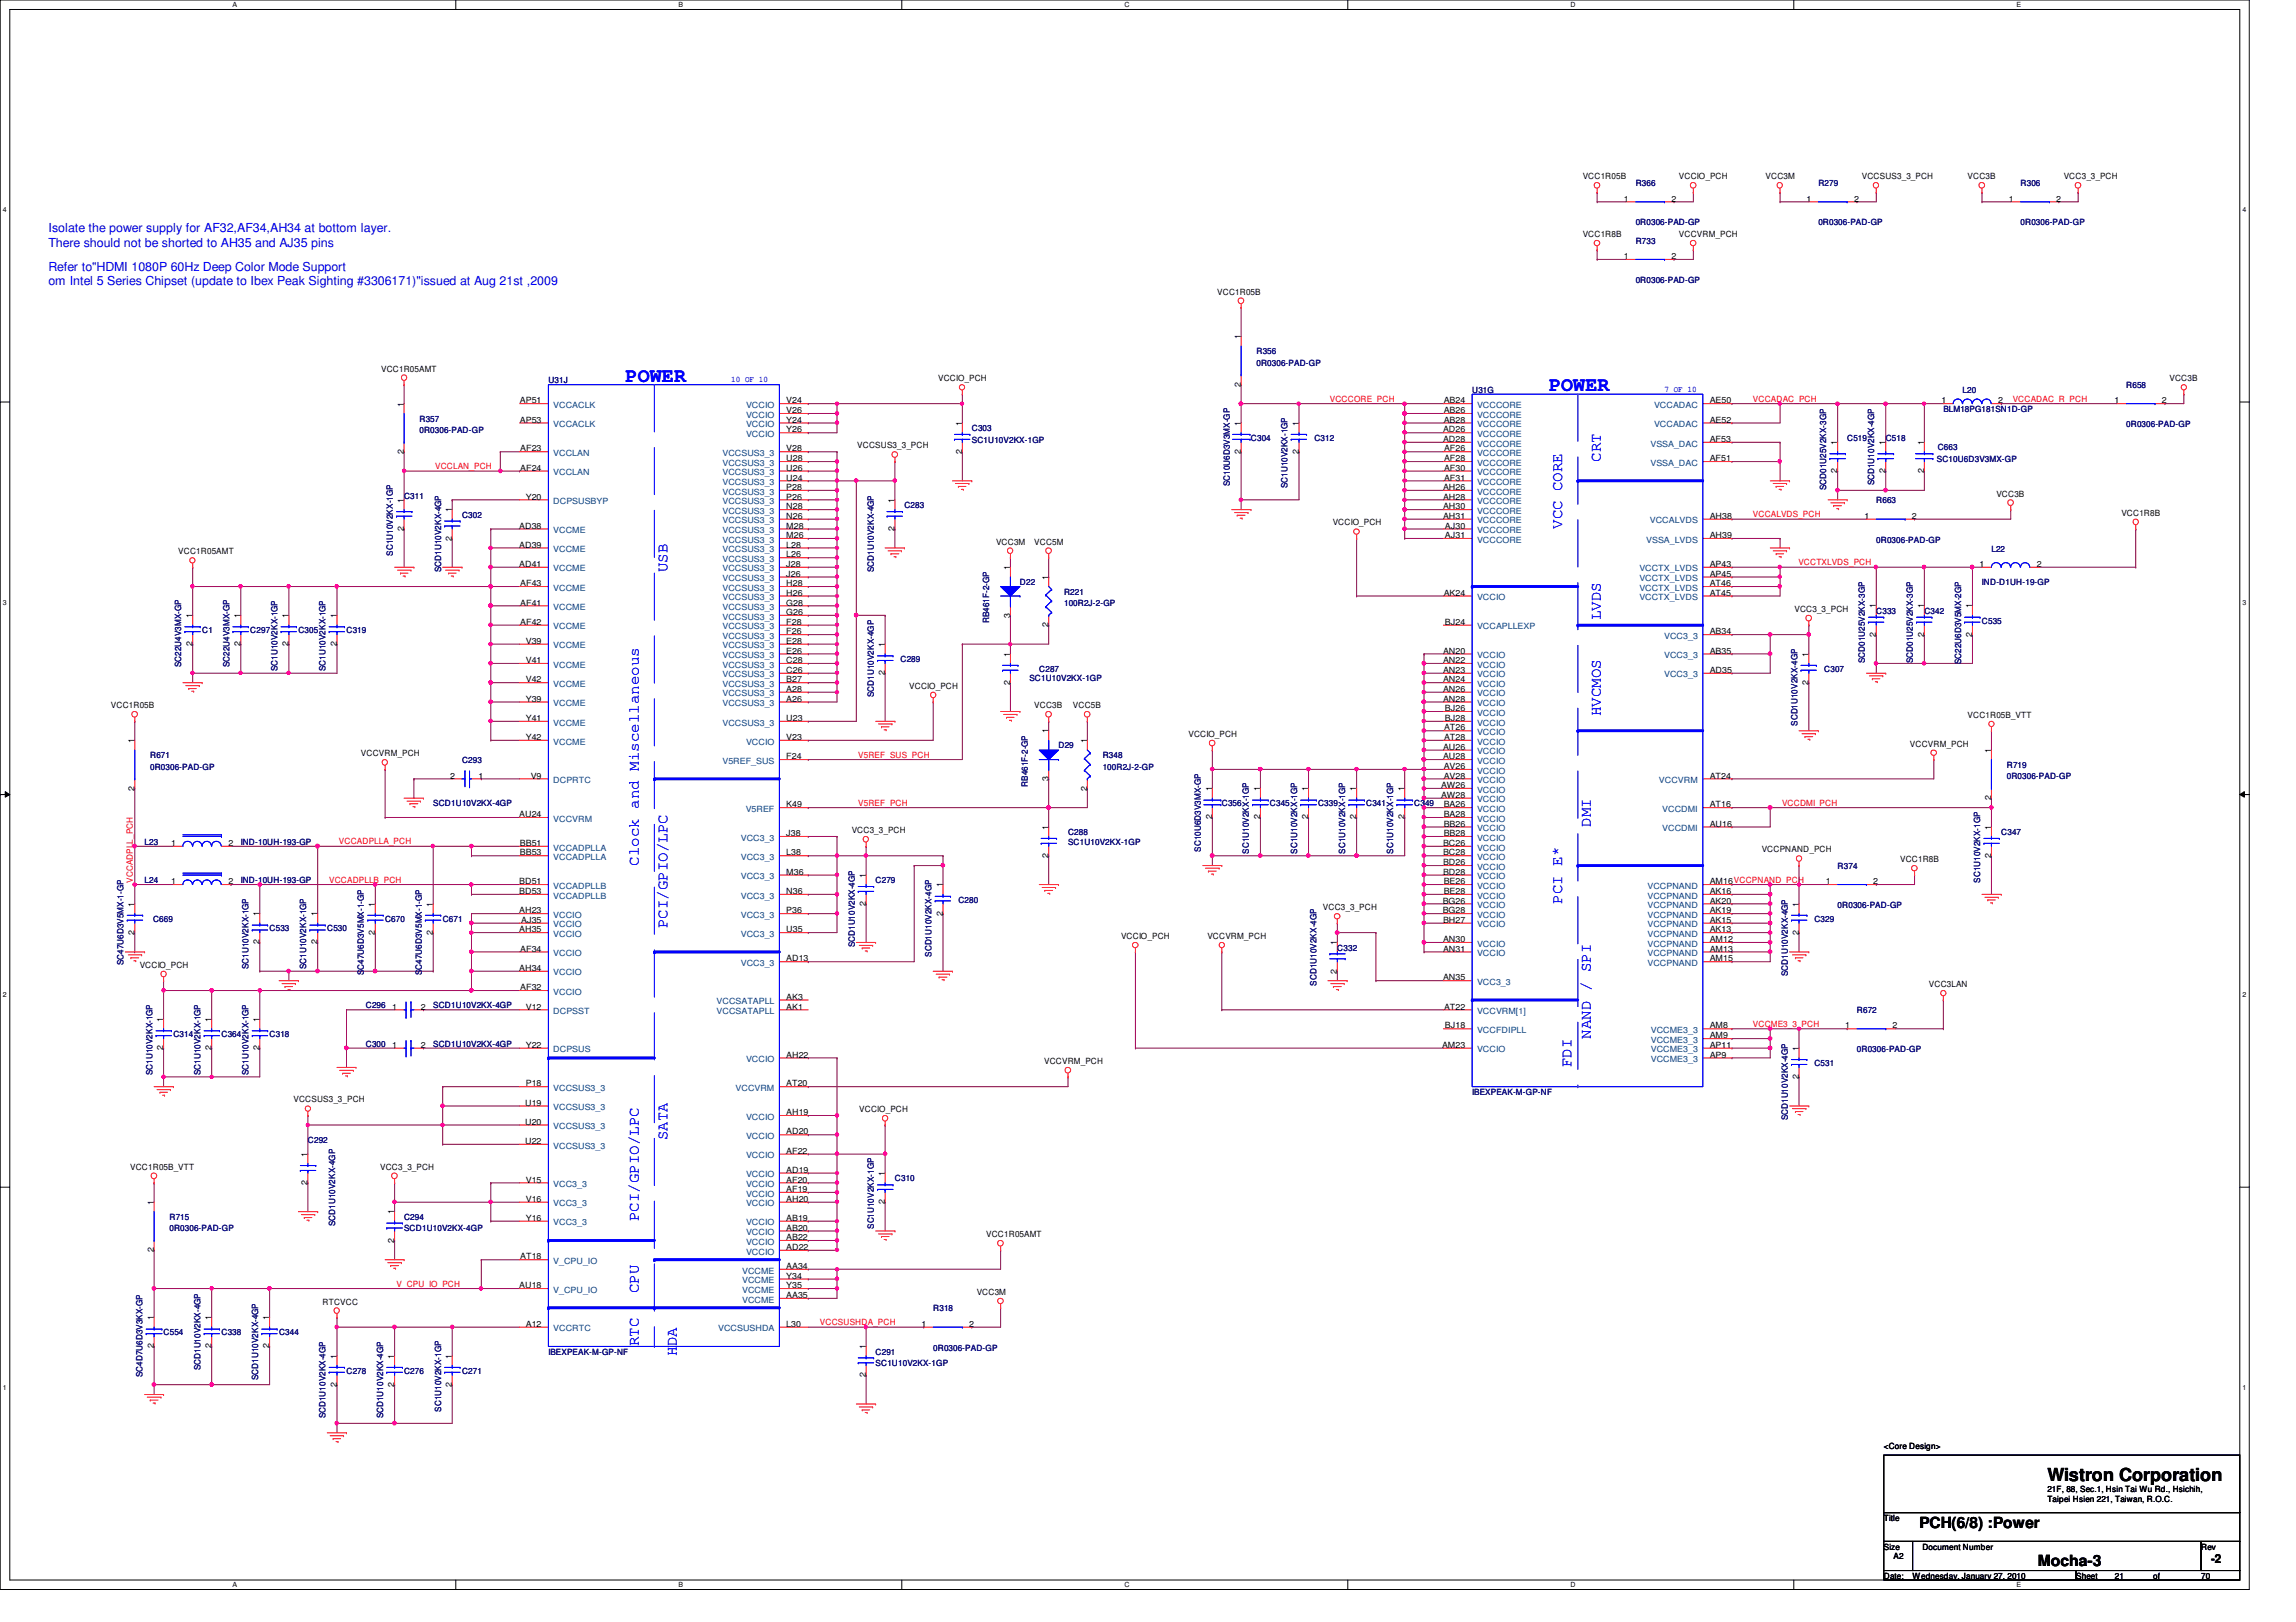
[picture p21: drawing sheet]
<svg xmlns="http://www.w3.org/2000/svg" width="297mm" height="210mm" viewBox="0 0 297 210" stroke-linecap="round" stroke-linejoin="round" font-family="sans-serif">
<defs><g id="words">
<g font-size="2.6" fill="#00f">
<text x="80.9" y="49.4">POWER</text>
<text x="200.4" y="50.6">POWER</text>
</g>
<text font-size="2.3" x="264.9" y="191.7">Wistron Corporation</text>
<g font-size="2" fill="#00f">
<text x="207.1" y="59.7" transform="rotate(-90 207.1 59.7)">CRT</text>
<text x="202.1" y="68.5" transform="rotate(-90 202.1 68.5)">VCC CORE</text>
<text x="86.4" y="74" transform="rotate(-90 86.4 74)">USB</text>
<text x="207.1" y="80.3" transform="rotate(-90 207.1 80.3)">LVDS</text>
<text x="207.1" y="92.7" transform="rotate(-90 207.1 92.7)">HVCMOS</text>
<text x="205.8" y="107" transform="rotate(-90 205.8 107)">DMI</text>
<text x="82.6" y="112" transform="rotate(-90 82.6 112)">Clock and Miscellaneous</text>
<text x="202.1" y="117" transform="rotate(-90 202.1 117)">PCI E*</text>
<text x="86.4" y="120.1" transform="rotate(-90 86.4 120.1)">PCI/GPIO/LPC</text>
<text x="205.8" y="134.4" transform="rotate(-90 205.8 134.4)">NAND / SPI</text>
<text x="203.3" y="138.1" transform="rotate(-90 203.3 138.1)">FDI</text>
<text x="86.4" y="147.5" transform="rotate(-90 86.4 147.5)">SATA</text>
<text x="82.6" y="158" transform="rotate(-90 82.6 158)">PCI/GPIO/LPC</text>
<text x="82.6" y="167.4" transform="rotate(-90 82.6 167.4)">CPU</text>
<text x="82.6" y="174.2" transform="rotate(-90 82.6 174.2)">RTC</text>
<text x="87.6" y="175.5" transform="rotate(-90 87.6 175.5)">HDA</text>
</g>
<g font-size="2">
<text x="248.3" y="197.7">PCH(6/8) :Power</text>
<text x="263.6" y="202.6">Mocha-3</text>
</g>
<g font-size="1.6" fill="#00f">
<text x="6.3" y="30.1">Isolate the power supply for AF32,AF34,AH34 at bottom layer.</text>
<text x="6.3" y="31.9">There should not be shorted to AH35 and AJ35 pins</text>
<text x="6.3" y="35">Refer to&quot;HDMI 1080P 60Hz Deep Color Mode Support</text>
<text x="6.3" y="36.9">om Intel 5 Series Chipset (update to Ibex Peak Sighting #3306171)&quot;issued at Aug 21st ,2009</text>
</g>
<text font-size="1.6" x="286" y="202.3">-2</text>
<g font-size="1.1">
<text x="204.8" y="23.2">VCC1R05B</text>
<text x="217.2" y="23.2">VCCIO_PCH</text>
<text x="228.4" y="23.2">VCC3M</text>
<text x="240.9" y="23.2">VCCSUS3_3_PCH</text>
<text x="254.5" y="23.2">VCC3B</text>
<text x="267" y="23.2">VCC3_3_PCH</text>
<text x="210.1" y="26.1">1</text>
<text x="216.2" y="26.1">2</text>
<text x="233.7" y="26.1">1</text>
<text x="239.9" y="26.1">2</text>
<text x="259.9" y="26.1">1</text>
<text x="266" y="26.1">2</text>
<text x="204.8" y="30.6">VCC1R8B</text>
<text x="210.1" y="33.5">1</text>
<text x="216.2" y="33.5">2</text>
<text x="217.2" y="30.6">VCCVRM_PCH</text>
<text x="157.5" y="38.1">VCC1R05B</text>
<text x="160.5" y="43.9" transform="rotate(-90 160.5 43.9)">1</text>
<text x="49.3" y="48.1">VCC1R05AMT</text>
<text x="52.2" y="52.6" transform="rotate(-90 52.2 52.6)">1</text>
<text x="67.3" y="52.2">AP51</text>
<text x="101.7" y="52.2">V24</text>
<text x="101.7" y="53.5">V26</text>
<text x="121.4" y="49.3">VCCIO_PCH</text>
<text x="160.5" y="50" transform="rotate(-90 160.5 50)">2</text>
<text x="186.8" y="52.2">AB24</text>
<text x="186.8" y="53.5">AB26</text>
<text x="221.2" y="52.2">AE50</text>
<text x="251.2" y="52.2">1</text>
<text x="258.5" y="52.2">2</text>
<text x="273.6" y="52.2">1</text>
<text x="279.7" y="52.2">2</text>
<text x="280.7" y="49.3">VCC3B</text>
<text x="52.2" y="58.8" transform="rotate(-90 52.2 58.8)">2</text>
<text x="67.3" y="54.7">AP53</text>
<text x="67.3" y="58.4">AF23</text>
<text x="101.7" y="59.7">U28</text>
<text x="101.7" y="58.4">V28</text>
<text x="101.7" y="54.7">Y24</text>
<text x="101.7" y="56">Y26</text>
<text x="110.9" y="58">VCCSUS3_3_PCH</text>
<text x="124.5" y="58.8" transform="rotate(-90 124.5 58.8)">2</text>
<text x="124.5" y="55.1" transform="rotate(-90 124.5 55.1)">1</text>
<text x="160.5" y="58.8" transform="rotate(-90 160.5 58.8)">2</text>
<text x="160.5" y="55.1" transform="rotate(-90 160.5 55.1)">1</text>
<text x="168" y="58.8" transform="rotate(-90 168 58.8)">2</text>
<text x="168" y="55.1" transform="rotate(-90 168 55.1)">1</text>
<text x="186.7" y="56">AD26</text>
<text x="186.7" y="57.2">AD28</text>
<text x="186.8" y="54.7">AB28</text>
<text x="186.8" y="58.4">AF26</text>
<text x="186.8" y="59.7">AF28</text>
<text x="221.2" y="54.7">AE52</text>
<text x="221.2" y="57.2">AF53</text>
<text x="221.2" y="59.7">AF51</text>
<text x="237.7" y="57.6" transform="rotate(-90 237.7 57.6)">1</text>
<text x="243.9" y="57.6" transform="rotate(-90 243.9 57.6)">1</text>
<text x="248.9" y="57.6" transform="rotate(-90 248.9 57.6)">1</text>
<text x="52.2" y="65.1" transform="rotate(-90 52.2 65.1)">1</text>
<text x="67.3" y="60.9">AF24</text>
<text x="68" y="64.6">Y20</text>
<text x="101.7" y="65.9">N28</text>
<text x="101.7" y="64.6">P26</text>
<text x="101.7" y="63.4">P28</text>
<text x="101.7" y="62.2">U24</text>
<text x="101.7" y="60.9">U26</text>
<text x="115.7" y="65.1" transform="rotate(-90 115.7 65.1)">1</text>
<text x="186.7" y="63.4">AH26</text>
<text x="186.7" y="64.6">AH28</text>
<text x="186.7" y="65.9">AH30</text>
<text x="186.8" y="60.9">AF30</text>
<text x="186.8" y="62.2">AF31</text>
<text x="237.7" y="61.3" transform="rotate(-90 237.7 61.3)">2</text>
<text x="243.9" y="61.3" transform="rotate(-90 243.9 61.3)">2</text>
<text x="248.9" y="61.3" transform="rotate(-90 248.9 61.3)">2</text>
<text x="258.3" y="64.3">VCC3B</text>
<text x="23.1" y="71.8">VCC1R05AMT</text>
<text x="52.2" y="68.7" transform="rotate(-90 52.2 68.7)">2</text>
<text x="58.5" y="70" transform="rotate(-90 58.5 70)">2</text>
<text x="58.5" y="66.3" transform="rotate(-90 58.5 66.3)">1</text>
<text x="67.2" y="68.4">AD38</text>
<text x="67.2" y="70.9">AD39</text>
<text x="101.7" y="70.9">L28</text>
<text x="101.7" y="69.6">M26</text>
<text x="101.7" y="68.4">M28</text>
<text x="101.7" y="67.1">N26</text>
<text x="115.7" y="68.7" transform="rotate(-90 115.7 68.7)">2</text>
<text x="128.9" y="70.5">VCC3M</text>
<text x="133.8" y="70.5">VCC5M</text>
<text x="172.4" y="68">VCCIO_PCH</text>
<text x="186.7" y="67.1">AH31</text>
<text x="186.9" y="68.4">AJ30</text>
<text x="186.9" y="69.6">AJ31</text>
<text x="221.2" y="67.1">AH38</text>
<text x="221.2" y="69.6">AH39</text>
<text x="241.2" y="67.1">1</text>
<text x="247.4" y="67.1">2</text>
<text x="274.4" y="66.8">VCC1R8B</text>
<text x="67.2" y="73.4">AD41</text>
<text x="67.3" y="75.9">AF43</text>
<text x="101.7" y="77.1">H26</text>
<text x="101.7" y="75.9">H28</text>
<text x="101.7" y="74.6">J26</text>
<text x="101.7" y="73.4">J28</text>
<text x="101.7" y="72.1">L26</text>
<text x="130.7" y="73.8" transform="rotate(-90 130.7 73.8)">1</text>
<text x="135.6" y="75" transform="rotate(-90 135.6 75)">1</text>
<text x="186.8" y="77.1">AK24</text>
<text x="221.2" y="73.4">AP43</text>
<text x="221.2" y="74.6">AP45</text>
<text x="221.2" y="77.1">AT45</text>
<text x="221.2" y="75.9">AT46</text>
<text x="256.1" y="73.4">1</text>
<text x="263.5" y="73.4">2</text>
<text x="24.9" y="83.7" transform="rotate(-90 24.9 83.7)">2</text>
<text x="24.9" y="80" transform="rotate(-90 24.9 80)">1</text>
<text x="31.1" y="83.7" transform="rotate(-90 31.1 83.7)">2</text>
<text x="31.1" y="80" transform="rotate(-90 31.1 80)">1</text>
<text x="37.3" y="83.7" transform="rotate(-90 37.3 83.7)">2</text>
<text x="37.3" y="80" transform="rotate(-90 37.3 80)">1</text>
<text x="43.6" y="83.7" transform="rotate(-90 43.6 83.7)">2</text>
<text x="43.6" y="80" transform="rotate(-90 43.6 80)">1</text>
<text x="67.3" y="78.4">AF41</text>
<text x="67.3" y="80.9">AF42</text>
<text x="68" y="83.3">V39</text>
<text x="101.7" y="83.3">E28</text>
<text x="101.7" y="82.1">F26</text>
<text x="101.7" y="80.9">F28</text>
<text x="101.7" y="79.6">G26</text>
<text x="101.7" y="78.4">G28</text>
<text x="114.5" y="83.7" transform="rotate(-90 114.5 83.7)">1</text>
<text x="130.7" y="79.9" transform="rotate(-90 130.7 79.9)">3</text>
<text x="135.6" y="81.2" transform="rotate(-90 135.6 81.2)">2</text>
<text x="186.9" y="80.9">BJ24</text>
<text x="221.2" y="82.1">AB34</text>
<text x="232.2" y="79.2">VCC3_3_PCH</text>
<text x="242.7" y="82.4" transform="rotate(-90 242.7 82.4)">2</text>
<text x="242.7" y="78.7" transform="rotate(-90 242.7 78.7)">1</text>
<text x="248.9" y="82.4" transform="rotate(-90 248.9 82.4)">2</text>
<text x="248.9" y="78.7" transform="rotate(-90 248.9 78.7)">1</text>
<text x="255.1" y="82.4" transform="rotate(-90 255.1 82.4)">2</text>
<text x="255.1" y="78.7" transform="rotate(-90 255.1 78.7)">1</text>
<text x="68" y="85.8">V41</text>
<text x="68" y="88.3">V42</text>
<text x="101.7" y="89.5">A28</text>
<text x="101.7" y="88.3">B27</text>
<text x="101.7" y="87.1">C26</text>
<text x="101.7" y="85.8">C28</text>
<text x="101.7" y="84.6">E26</text>
<text x="114.5" y="87.4" transform="rotate(-90 114.5 87.4)">2</text>
<text x="117.6" y="89.2">VCCIO_PCH</text>
<text x="130.7" y="88.6" transform="rotate(-90 130.7 88.6)">2</text>
<text x="130.7" y="85" transform="rotate(-90 130.7 85)">1</text>
<text x="186.7" y="87.1">AN23</text>
<text x="186.7" y="88.3">AN24</text>
<text x="186.7" y="89.5">AN26</text>
<text x="186.7" y="84.6">AN20</text>
<text x="186.7" y="85.8">AN22</text>
<text x="221.2" y="84.6">AB35</text>
<text x="221.2" y="87.1">AD35</text>
<text x="234" y="88.6" transform="rotate(-90 234 88.6)">2</text>
<text x="234" y="85" transform="rotate(-90 234 85)">1</text>
<text x="14.3" y="91.7">VCC1R05B</text>
<text x="68" y="90.8">Y39</text>
<text x="68" y="93.3">Y41</text>
<text x="68" y="95.8">Y42</text>
<text x="101.7" y="93.3">U23</text>
<text x="101.7" y="95.8">V23</text>
<text x="101.7" y="90.8">A26</text>
<text x="133.8" y="91.7">VCC3B</text>
<text x="135.6" y="94.9" transform="rotate(-90 135.6 94.9)">1</text>
<text x="138.8" y="91.7">VCC5B</text>
<text x="153.8" y="95.4">VCCIO_PCH</text>
<text x="186.7" y="90.8">AN28</text>
<text x="186.8" y="94.5">AT26</text>
<text x="186.8" y="95.8">AT28</text>
<text x="186.9" y="92">BJ26</text>
<text x="186.9" y="93.3">BJ28</text>
<text x="254.5" y="92.9">VCC1R05B_VTT</text>
<text x="17.4" y="96.2" transform="rotate(-90 17.4 96.2)">1</text>
<text x="46.7" y="97.9">VCCVRM_PCH</text>
<text x="58.2" y="100.8">2</text>
<text x="61.9" y="100.8">1</text>
<text x="68.7" y="100.8">V9</text>
<text x="101.7" y="98.3">F24</text>
<text x="135.6" y="101.1" transform="rotate(-90 135.6 101.1)">3</text>
<text x="140.6" y="96.2" transform="rotate(-90 140.6 96.2)">1</text>
<text x="186.4" y="102">AW26</text>
<text x="186.7" y="97">AU26</text>
<text x="186.7" y="98.3">AU28</text>
<text x="186.8" y="99.5">AV26</text>
<text x="186.8" y="100.8">AV28</text>
<text x="221.2" y="100.8">AT24</text>
<text x="247.1" y="96.6">VCCVRM_PCH</text>
<text x="257.6" y="97.4" transform="rotate(-90 257.6 97.4)">1</text>
<text x="17.4" y="102.3" transform="rotate(-90 17.4 102.3)">2</text>
<text x="67.2" y="105.7">AU24</text>
<text x="101.7" y="104.5">K49</text>
<text x="110.2" y="107.8">VCC3_3_PCH</text>
<text x="135.6" y="107.4" transform="rotate(-90 135.6 107.4)">1</text>
<text x="140.6" y="102.3" transform="rotate(-90 140.6 102.3)">2</text>
<text x="156.8" y="106" transform="rotate(-90 156.8 106)">2</text>
<text x="156.8" y="102.4" transform="rotate(-90 156.8 102.4)">1</text>
<text x="163" y="106" transform="rotate(-90 163 106)">2</text>
<text x="163" y="102.4" transform="rotate(-90 163 102.4)">1</text>
<text x="169.2" y="106" transform="rotate(-90 169.2 106)">2</text>
<text x="169.2" y="102.4" transform="rotate(-90 169.2 102.4)">1</text>
<text x="175.5" y="106" transform="rotate(-90 175.5 106)">2</text>
<text x="175.5" y="102.4" transform="rotate(-90 175.5 102.4)">1</text>
<text x="181.7" y="106" transform="rotate(-90 181.7 106)">2</text>
<text x="181.7" y="102.4" transform="rotate(-90 181.7 102.4)">1</text>
<text x="186.4" y="103.3">AW28</text>
<text x="186.8" y="104.5">BA26</text>
<text x="186.8" y="105.7">BA28</text>
<text x="186.8" y="107">BB26</text>
<text x="221.2" y="104.5">AT16</text>
<text x="221.2" y="107">AU16</text>
<text x="257.6" y="107.4" transform="rotate(-90 257.6 107.4)">1</text>
<text x="257.6" y="103.5" transform="rotate(-90 257.6 103.5)">2</text>
<text x="22.1" y="109.5">1</text>
<text x="29.5" y="109.5">2</text>
<text x="67.3" y="110.7">BB53</text>
<text x="67.3" y="109.5">BB51</text>
<text x="101.7" y="108.2">J38</text>
<text x="101.7" y="110.7">L38</text>
<text x="101.7" y="113.2">M36</text>
<text x="112" y="113.6" transform="rotate(-90 112 113.6)">1</text>
<text x="135.6" y="111" transform="rotate(-90 135.6 111)">2</text>
<text x="186.7" y="109.5">BC26</text>
<text x="186.7" y="110.7">BC28</text>
<text x="186.7" y="112">BD26</text>
<text x="186.7" y="113.2">BD28</text>
<text x="186.8" y="108.2">BB28</text>
<text x="227.9" y="110.3">VCCPNAND_PCH</text>
<text x="245.8" y="111.5">VCC1R8B</text>
<text x="257.6" y="111" transform="rotate(-90 257.6 111)">2</text>
<text x="17.4" y="117.3" transform="rotate(-90 17.4 117.3)">1</text>
<text x="22.1" y="114.4">1</text>
<text x="29.5" y="114.4">2</text>
<text x="33.6" y="118.6" transform="rotate(-90 33.6 118.6)">1</text>
<text x="41.1" y="118.6" transform="rotate(-90 41.1 118.6)">1</text>
<text x="48.5" y="117.3" transform="rotate(-90 48.5 117.3)">1</text>
<text x="56" y="117.3" transform="rotate(-90 56 117.3)">1</text>
<text x="67.2" y="114.4">BD51</text>
<text x="67.2" y="115.7">BD53</text>
<text x="67.2" y="118.2">AH23</text>
<text x="67.4" y="119.4">AJ35</text>
<text x="101.7" y="115.7">N36</text>
<text x="101.7" y="118.2">P36</text>
<text x="112" y="117.3" transform="rotate(-90 112 117.3)">2</text>
<text x="122" y="118.5" transform="rotate(-90 122 118.5)">2</text>
<text x="122" y="114.9" transform="rotate(-90 122 114.9)">1</text>
<text x="171.2" y="117.8">VCC3_3_PCH</text>
<text x="186.6" y="116.9">BG26</text>
<text x="186.6" y="118.2">BG28</text>
<text x="186.7" y="119.4">BH27</text>
<text x="186.8" y="114.4">BE26</text>
<text x="186.8" y="115.7">BE28</text>
<text x="221.2" y="118.2">AK19</text>
<text x="221.2" y="116.9">AK20</text>
<text x="221.2" y="119.4">AK15</text>
<text x="221.2" y="115.7">AK16</text>
<text x="221.2" y="114.4">AM16VCCPNAND_PCH</text>
<text x="232.7" y="117.3" transform="rotate(-90 232.7 117.3)">1</text>
<text x="236.2" y="114.4">1</text>
<text x="242.4" y="114.4">2</text>
<text x="17.4" y="121" transform="rotate(-90 17.4 121)">2</text>
<text x="18.1" y="125.3">VCCIO_PCH</text>
<text x="33.6" y="122.2" transform="rotate(-90 33.6 122.2)">2</text>
<text x="41.1" y="122.2" transform="rotate(-90 41.1 122.2)">2</text>
<text x="48.5" y="121" transform="rotate(-90 48.5 121)">2</text>
<text x="56" y="121" transform="rotate(-90 56 121)">2</text>
<text x="67.2" y="125.6">AH34</text>
<text x="67.2" y="120.6">AH35</text>
<text x="67.3" y="123.1">AF34</text>
<text x="101.7" y="120.6">U35</text>
<text x="101.7" y="124.4">AD13</text>
<text x="145" y="121.5">VCCIO_PCH</text>
<text x="156.2" y="121.5">VCCVRM_PCH</text>
<text x="173" y="126" transform="rotate(-90 173 126)">2</text>
<text x="173" y="122.3" transform="rotate(-90 173 122.3)">1</text>
<text x="186.7" y="121.9">AN30</text>
<text x="186.7" y="123.1">AN31</text>
<text x="221.2" y="120.6">AK13</text>
<text x="221.2" y="121.9">AM12</text>
<text x="221.2" y="123.1">AM13</text>
<text x="221.2" y="124.4">AM15</text>
<text x="232.7" y="121" transform="rotate(-90 232.7 121)">2</text>
<text x="50.8" y="130.6">1</text>
<text x="54.4" y="130.6">2</text>
<text x="67.3" y="128.1">AF32</text>
<text x="68" y="130.6">V12</text>
<text x="101.7" y="130.6">AK1</text>
<text x="101.7" y="129.4">AK3</text>
<text x="186.7" y="126.9">AN35</text>
<text x="186.8" y="130.6">AT22</text>
<text x="249.6" y="127.8">VCC3LAN</text>
<text x="21.1" y="135.9" transform="rotate(-90 21.1 135.9)">2</text>
<text x="21.1" y="132.2" transform="rotate(-90 21.1 132.2)">1</text>
<text x="27.3" y="135.9" transform="rotate(-90 27.3 135.9)">2</text>
<text x="27.3" y="132.2" transform="rotate(-90 27.3 132.2)">1</text>
<text x="33.6" y="135.9" transform="rotate(-90 33.6 135.9)">2</text>
<text x="33.6" y="132.2" transform="rotate(-90 33.6 132.2)">1</text>
<text x="50.8" y="135.6">1</text>
<text x="54.4" y="135.6">2</text>
<text x="68" y="135.6">Y22</text>
<text x="101.7" y="136.9">AH22</text>
<text x="135.1" y="137.7">VCCVRM_PCH</text>
<text x="186.6" y="135.6">AM23</text>
<text x="186.9" y="133.1">BJ18</text>
<text x="221.2" y="133.1">AM8</text>
<text x="221.2" y="134.4">AM9</text>
<text x="221.2" y="135.6">AP11</text>
<text x="221.2" y="136.9">AP9</text>
<text x="232.7" y="136" transform="rotate(-90 232.7 136)">1</text>
<text x="238.7" y="133.1">1</text>
<text x="244.9" y="133.1">2</text>
<text x="38" y="142.7">VCCSUS3_3_PCH</text>
<text x="67.9" y="143.1">U19</text>
<text x="68" y="140.6">P18</text>
<text x="101.7" y="140.6">AT20</text>
<text x="111.2" y="143.9">VCCIO_PCH</text>
<text x="232.7" y="139.7" transform="rotate(-90 232.7 139.7)">2</text>
<text x="39.8" y="149.7" transform="rotate(-90 39.8 149.7)">1</text>
<text x="67.9" y="145.5">U20</text>
<text x="67.9" y="148">U22</text>
<text x="101.7" y="146.8">AD20</text>
<text x="101.7" y="144.3">AH19</text>
<text x="101.7" y="149.3">AF22</text>
<text x="16.8" y="151.4">VCC1R05B_VTT</text>
<text x="19.9" y="155.9" transform="rotate(-90 19.9 155.9)">1</text>
<text x="39.8" y="153.3" transform="rotate(-90 39.8 153.3)">2</text>
<text x="49.2" y="151.4">VCC3_3_PCH</text>
<text x="68" y="153">V15</text>
<text x="68" y="155.5">V16</text>
<text x="101.7" y="151.8">AD19</text>
<text x="101.7" y="153">AF20</text>
<text x="101.7" y="154.3">AF19</text>
<text x="101.7" y="155.5">AH20</text>
<text x="114.5" y="155.8" transform="rotate(-90 114.5 155.8)">2</text>
<text x="114.5" y="152.2" transform="rotate(-90 114.5 152.2)">1</text>
<text x="51" y="160.8" transform="rotate(-90 51 160.8)">2</text>
<text x="51" y="157.1" transform="rotate(-90 51 157.1)">1</text>
<text x="68" y="158">Y16</text>
<text x="101.7" y="161.8">AD22</text>
<text x="101.7" y="158">AB19</text>
<text x="101.7" y="159.3">AB20</text>
<text x="101.7" y="160.5">AB22</text>
<text x="127.6" y="160.1">VCC1R05AMT</text>
<text x="19.9" y="162.1" transform="rotate(-90 19.9 162.1)">2</text>
<text x="67.2" y="166.7">AU18</text>
<text x="67.3" y="163">AT18</text>
<text x="101.7" y="164.2">AA34</text>
<text x="101.7" y="165.5">Y34</text>
<text x="101.7" y="166.7">Y35</text>
<text x="101.7" y="168">AA35</text>
<text x="126.4" y="167.6">VCC3M</text>
<text x="19.9" y="170.9" transform="rotate(-90 19.9 170.9)">1</text>
<text x="27.3" y="170.9" transform="rotate(-90 27.3 170.9)">1</text>
<text x="34.8" y="170.9" transform="rotate(-90 34.8 170.9)">1</text>
<text x="41.7" y="168.8">RTCVCC</text>
<text x="68" y="171.7">A12</text>
<text x="101.7" y="171.7">L30</text>
<text x="119.2" y="171.7">1</text>
<text x="125.4" y="171.7">2</text>
<text x="19.9" y="174.5" transform="rotate(-90 19.9 174.5)">2</text>
<text x="27.3" y="174.5" transform="rotate(-90 27.3 174.5)">2</text>
<text x="34.8" y="174.5" transform="rotate(-90 34.8 174.5)">2</text>
<text x="43.6" y="179.5" transform="rotate(-90 43.6 179.5)">2</text>
<text x="43.6" y="175.8" transform="rotate(-90 43.6 175.8)">1</text>
<text x="51" y="179.5" transform="rotate(-90 51 179.5)">2</text>
<text x="51" y="175.8" transform="rotate(-90 51 175.8)">1</text>
<text x="58.5" y="179.5" transform="rotate(-90 58.5 179.5)">2</text>
<text x="58.5" y="175.8" transform="rotate(-90 58.5 175.8)">1</text>
<text x="112" y="178.2" transform="rotate(-90 112 178.2)">2</text>
<text x="112" y="174.6" transform="rotate(-90 112 174.6)">1</text>
<text x="243.7" y="187.5">&lt;Core Design&gt;</text>
<text x="243.7" y="196.8">Title</text>
<text x="264.9" y="193.1">21F, 88, Sec.1, Hsin Tai Wu Rd., Hsichih,</text>
<text x="264.9" y="194.4">Taipei Hsien 221, Taiwan, R.O.C.</text>
<text x="243.7" y="200.5">Size</text>
<text x="245" y="201.8">A2</text>
<text x="248.7" y="200.5">Document Number</text>
<text x="284.8" y="200.5">Rev</text>
<text x="243.7" y="204.3">Date:</text>
<text x="247.4" y="204.3">Wednesday, January 27, 2010</text>
<text x="268.6" y="204.3">Sheet</text>
<text x="273.6" y="204.3">21</text>
<text x="278.6" y="204.3">of</text>
<text x="284.8" y="204.3">70</text>
</g>
<g font-size="1.1" fill="#000080">
<text x="211.6" y="24.1">R366</text>
<text x="211.6" y="29.2">0R0306-PAD-GP</text>
<text x="235.2" y="24.1">R279</text>
<text x="235.2" y="29.2">0R0306-PAD-GP</text>
<text x="261.4" y="24.1">R306</text>
<text x="261.4" y="29.2">0R0306-PAD-GP</text>
<text x="211.6" y="31.5">R733</text>
<text x="211.6" y="36.6">0R0306-PAD-GP</text>
<text x="162.6" y="45.8">R356</text>
<text x="162.6" y="47.3">0R0306-PAD-GP</text>
<text x="70.9" y="49.6">U31J</text>
<text x="190.5" y="50.8">U31G</text>
<text x="251.4" y="53.3">BLM18PG181SN1D-GP</text>
<text x="253.9" y="50.8">L20</text>
<text x="275.1" y="50.2">R658</text>
<text x="54.3" y="54.6">R357</text>
<text x="54.3" y="56">0R0306-PAD-GP</text>
<text x="125.7" y="55.8">C303</text>
<text x="125.7" y="57.3">SC1U10V2KX-1GP</text>
<text x="161.8" y="57.1">C304</text>
<text x="170" y="57.1">C312</text>
<text x="239" y="57.1">C519</text>
<text x="244" y="57.1">C518</text>
<text x="250.6" y="59.8">SC10U6D3V3MX-GP</text>
<text x="250.7" y="58.3">C663</text>
<text x="275.1" y="55.3">0R0306-PAD-GP</text>
<text x="52.3" y="64.5">C311</text>
<text x="117" y="65.7">C283</text>
<text x="159.1" y="62.9" transform="rotate(-90 159.1 62.9)">SC10U6D3V3MX-GP</text>
<text x="166.6" y="63.2" transform="rotate(-90 166.6 63.2)">SC1U10V2KX-1GP</text>
<text x="236.3" y="63.5" transform="rotate(-90 236.3 63.5)">SCD01U25V2KX-3GP</text>
<text x="242.5" y="62.8" transform="rotate(-90 242.5 62.8)">SCD1U10V2KX-4GP</text>
<text x="242.7" y="65.2">R663</text>
<text x="50.8" y="71.9" transform="rotate(-90 50.8 71.9)">SC1U10V2KX-1GP</text>
<text x="59.8" y="67">C302</text>
<text x="242.7" y="70.2">0R0306-PAD-GP</text>
<text x="257.6" y="71.4">L22</text>
<text x="57.1" y="74" transform="rotate(-90 57.1 74)">SCD1U10V2KX-4GP</text>
<text x="113.1" y="74" transform="rotate(-90 113.1 74)">SCD1U10V2KX-4GP</text>
<text x="131.9" y="75.7">D22</text>
<text x="137.7" y="77">R221</text>
<text x="256.4" y="75.7">IND-D1UH-19-GP</text>
<text x="26.2" y="82">C1</text>
<text x="32.4" y="82">C297</text>
<text x="38.6" y="82">C305</text>
<text x="44.8" y="82">C319</text>
<text x="128" y="80.6" transform="rotate(-90 128 80.6)">RB461F-2-GP</text>
<text x="137.7" y="78.4">100R2J-2-GP</text>
<text x="242.7" y="79.5">C333</text>
<text x="249" y="79.5">C342</text>
<text x="256.4" y="80.7">C535</text>
<text x="23.4" y="86.4" transform="rotate(-90 23.4 86.4)">SC22U4V3MX-GP</text>
<text x="29.7" y="86.4" transform="rotate(-90 29.7 86.4)">SC22U4V3MX-GP</text>
<text x="35.9" y="86.9" transform="rotate(-90 35.9 86.9)">SC1U10V2KX-1GP</text>
<text x="42.1" y="86.9" transform="rotate(-90 42.1 86.9)">SC1U10V2KX-1GP</text>
<text x="116.5" y="85.7">C289</text>
<text x="133.2" y="88.2">SC1U10V2KX-1GP</text>
<text x="134.4" y="86.9">C287</text>
<text x="236" y="86.9">C307</text>
<text x="241.3" y="85.9" transform="rotate(-90 241.3 85.9)">SCD01U25V2KX-3GP</text>
<text x="247.5" y="85.9" transform="rotate(-90 247.5 85.9)">SCD01U25V2KX-3GP</text>
<text x="253.7" y="86" transform="rotate(-90 253.7 86)">SC22U6D3V5MX-2GP</text>
<text x="113.1" y="90.2" transform="rotate(-90 113.1 90.2)">SCD1U10V2KX-4GP</text>
<text x="232.5" y="93.9" transform="rotate(-90 232.5 93.9)">SCD1U10V2KX-4GP</text>
<text x="19.4" y="98.1">R671</text>
<text x="19.4" y="99.6">0R0306-PAD-GP</text>
<text x="59.8" y="98.8">C293</text>
<text x="133" y="101.8" transform="rotate(-90 133 101.8)">RB461F-2-GP</text>
<text x="136.9" y="96.9">D29</text>
<text x="142.7" y="98.1">R348</text>
<text x="142.7" y="99.6">100R2J-2-GP</text>
<text x="259.6" y="99.4">R719</text>
<text x="259.6" y="100.8">0R0306-PAD-GP</text>
<text x="56" y="104.4">SCD1U10V2KX-4GP</text>
<text x="158.1" y="104.4">C356</text>
<text x="164.3" y="104.4">C345</text>
<text x="170.5" y="104.4">C339</text>
<text x="176.7" y="104.4">C341</text>
<text x="183" y="104.4">C349</text>
<text x="18.7" y="109.3">L23</text>
<text x="31.2" y="109.3">IND-10UH-193-GP</text>
<text x="138.2" y="108.1">C288</text>
<text x="138.2" y="109.3">SC1U10V2KX-1GP</text>
<text x="155.4" y="110.2" transform="rotate(-90 155.4 110.2)">SC10U6D3V3MX-GP</text>
<text x="161.6" y="110.5" transform="rotate(-90 161.6 110.5)">SC1U10V2KX-1GP</text>
<text x="167.8" y="110.5" transform="rotate(-90 167.8 110.5)">SC1U10V2KX-1GP</text>
<text x="174" y="110.5" transform="rotate(-90 174 110.5)">SC1U10V2KX-1GP</text>
<text x="180.3" y="110.5" transform="rotate(-90 180.3 110.5)">SC1U10V2KX-1GP</text>
<text x="237.7" y="112.4">R374</text>
<text x="258.9" y="108.1">C347</text>
<text x="18.7" y="114.3">L24</text>
<text x="19.8" y="119.3">C669</text>
<text x="31.2" y="114.3">IND-10UH-193-GP</text>
<text x="49.8" y="119.3">C670</text>
<text x="57.3" y="119.3">C671</text>
<text x="113.3" y="114.3">C279</text>
<text x="124" y="116.8">C280</text>
<text x="234.7" y="119.3">C329</text>
<text x="237.7" y="117.5">0R0306-PAD-GP</text>
<text x="256.2" y="114.3" transform="rotate(-90 256.2 114.3)">SC1U10V2KX-1GP</text>
<text x="16" y="124.9" transform="rotate(-90 16 124.9)">SC47U6D3V5MX-1-GP</text>
<text x="32.2" y="125.4" transform="rotate(-90 32.2 125.4)">SC1U10V2KX-1GP</text>
<text x="34.9" y="120.5">C533</text>
<text x="39.6" y="125.4" transform="rotate(-90 39.6 125.4)">SC1U10V2KX-1GP</text>
<text x="42.3" y="120.5">C530</text>
<text x="110.6" y="122.6" transform="rotate(-90 110.6 122.6)">SCD1U10V2KX-4GP</text>
<text x="120.5" y="123.8" transform="rotate(-90 120.5 123.8)">SCD1U10V2KX-4GP</text>
<text x="173" y="123">C332</text>
<text x="47.1" y="126.2" transform="rotate(-90 47.1 126.2)">SC47U6D3V5MX-1-GP</text>
<text x="47.3" y="130.5">C296</text>
<text x="54.6" y="126.2" transform="rotate(-90 54.6 126.2)">SC47U6D3V5MX-1-GP</text>
<text x="56" y="130.5">SCD1U10V2KX-4GP</text>
<text x="170.3" y="127.6" transform="rotate(-90 170.3 127.6)">SCD1U10V2KX-4GP</text>
<text x="231.3" y="126.3" transform="rotate(-90 231.3 126.3)">SCD1U10V2KX-4GP</text>
<text x="240.2" y="131.1">R672</text>
<text x="22.4" y="134.2">C314</text>
<text x="28.7" y="134.2">C364</text>
<text x="34.9" y="134.2">C318</text>
<text x="47.3" y="135.5">C300</text>
<text x="56" y="135.5">SCD1U10V2KX-4GP</text>
<text x="234.7" y="138">C531</text>
<text x="240.2" y="136.2">0R0306-PAD-GP</text>
<text x="19.7" y="139.1" transform="rotate(-90 19.7 139.1)">SC1U10V2KX-1GP</text>
<text x="25.9" y="139.1" transform="rotate(-90 25.9 139.1)">SC1U10V2KX-1GP</text>
<text x="32.2" y="139.1" transform="rotate(-90 32.2 139.1)">SC1U10V2KX-1GP</text>
<text x="190.5" y="141.7">IBEXPEAK-M-GP-NF</text>
<text x="39.8" y="147.9">C292</text>
<text x="231.3" y="145" transform="rotate(-90 231.3 145)">SCD1U10V2KX-4GP</text>
<text x="115.8" y="152.9">C310</text>
<text x="21.9" y="157.9">R715</text>
<text x="21.9" y="159.3">0R0306-PAD-GP</text>
<text x="43.3" y="158.7" transform="rotate(-90 43.3 158.7)">SCD1U10V2KX-4GP</text>
<text x="52.3" y="157.9">C294</text>
<text x="52.3" y="159.3">SCD1U10V2KX-4GP</text>
<text x="113.1" y="159" transform="rotate(-90 113.1 159)">SC1U10V2KX-1GP</text>
<text x="21.2" y="172.8">C554</text>
<text x="28.7" y="172.8">C338</text>
<text x="36.1" y="172.8">C344</text>
<text x="120.7" y="169.7">R318</text>
<text x="18.5" y="178.2" transform="rotate(-90 18.5 178.2)">SC4D7U6D3V3KX-GP</text>
<text x="25.9" y="177.3" transform="rotate(-90 25.9 177.3)">SCD1U10V2KX-4GP</text>
<text x="33.4" y="178.6" transform="rotate(-90 33.4 178.6)">SCD1U10V2KX-4GP</text>
<text x="44.8" y="177.8">C278</text>
<text x="52.3" y="177.8">C276</text>
<text x="59.8" y="177.8">C271</text>
<text x="70.9" y="175.3">IBEXPEAK-M-GP-NF</text>
<text x="113.3" y="175.3">C291</text>
<text x="113.3" y="176.8">SC1U10V2KX-1GP</text>
<text x="120.7" y="174.8">0R0306-PAD-GP</text>
<text x="42.1" y="183.6" transform="rotate(-90 42.1 183.6)">SCD1U10V2KX-4GP</text>
<text x="49.6" y="183.6" transform="rotate(-90 49.6 183.6)">SCD1U10V2KX-4GP</text>
<text x="57.1" y="182.7" transform="rotate(-90 57.1 182.7)">SC1U10V2KX-1GP</text>
</g>
<g font-size="1.1" fill="#004080">
<text x="71.6" y="52.8">VCCACLK</text>
<text x="96.5" y="52.8">VCCIO</text>
<text x="191.1" y="52.8">VCCCORE</text>
<text x="214" y="52.8">VCCADAC</text>
<text x="71.6" y="59">VCCLAN</text>
<text x="71.6" y="55.3">VCCACLK</text>
<text x="93.5" y="59">VCCSUS3_3</text>
<text x="96.5" y="54.1">VCCIO</text>
<text x="96.5" y="55.3">VCCIO</text>
<text x="96.5" y="56.6">VCCIO</text>
<text x="191.1" y="54.1">VCCCORE</text>
<text x="191.1" y="55.3">VCCCORE</text>
<text x="191.1" y="56.6">VCCCORE</text>
<text x="191.1" y="57.8">VCCCORE</text>
<text x="191.1" y="59">VCCCORE</text>
<text x="213.5" y="57.8">VSSA_DAC</text>
<text x="214" y="55.3">VCCADAC</text>
<text x="71.6" y="65.2">DCPSUSBYP</text>
<text x="71.6" y="61.5">VCCLAN</text>
<text x="93.5" y="65.2">VCCSUS3_3</text>
<text x="93.5" y="64">VCCSUS3_3</text>
<text x="93.5" y="62.8">VCCSUS3_3</text>
<text x="93.5" y="61.5">VCCSUS3_3</text>
<text x="93.5" y="60.3">VCCSUS3_3</text>
<text x="191.1" y="60.3">VCCCORE</text>
<text x="191.1" y="61.5">VCCCORE</text>
<text x="191.1" y="62.8">VCCCORE</text>
<text x="191.1" y="64">VCCCORE</text>
<text x="191.1" y="65.2">VCCCORE</text>
<text x="213.5" y="60.3">VSSA_DAC</text>
<text x="71.6" y="69">VCCME</text>
<text x="71.6" y="71.5">VCCME</text>
<text x="93.5" y="71.5">VCCSUS3_3</text>
<text x="93.5" y="70.2">VCCSUS3_3</text>
<text x="93.5" y="69">VCCSUS3_3</text>
<text x="93.5" y="67.7">VCCSUS3_3</text>
<text x="93.5" y="66.5">VCCSUS3_3</text>
<text x="191.1" y="66.5">VCCCORE</text>
<text x="191.1" y="67.7">VCCCORE</text>
<text x="191.1" y="69">VCCCORE</text>
<text x="191.1" y="70.2">VCCCORE</text>
<text x="213" y="70.2">VSSA_LVDS</text>
<text x="213.4" y="67.7">VCCALVDS</text>
<text x="71.6" y="74">VCCME</text>
<text x="71.6" y="76.5">VCCME</text>
<text x="93.5" y="77.7">VCCSUS3_3</text>
<text x="93.5" y="76.5">VCCSUS3_3</text>
<text x="93.5" y="75.2">VCCSUS3_3</text>
<text x="93.5" y="74">VCCSUS3_3</text>
<text x="93.5" y="72.7">VCCSUS3_3</text>
<text x="191.1" y="77.7">VCCIO</text>
<text x="212.1" y="74">VCCTX_LVDS</text>
<text x="212.1" y="75.2">VCCTX_LVDS</text>
<text x="212.1" y="77.7">VCCTX_LVDS</text>
<text x="212.1" y="76.5">VCCTX_LVDS</text>
<text x="71.6" y="79">VCCME</text>
<text x="71.6" y="81.4">VCCME</text>
<text x="71.6" y="83.9">VCCME</text>
<text x="93.5" y="83.9">VCCSUS3_3</text>
<text x="93.5" y="82.7">VCCSUS3_3</text>
<text x="93.5" y="81.4">VCCSUS3_3</text>
<text x="93.5" y="80.2">VCCSUS3_3</text>
<text x="93.5" y="79">VCCSUS3_3</text>
<text x="191.1" y="81.4">VCCAPLLEXP</text>
<text x="215.3" y="82.7">VCC3_3</text>
<text x="71.6" y="86.4">VCCME</text>
<text x="71.6" y="88.9">VCCME</text>
<text x="93.5" y="88.9">VCCSUS3_3</text>
<text x="93.5" y="87.7">VCCSUS3_3</text>
<text x="93.5" y="86.4">VCCSUS3_3</text>
<text x="93.5" y="85.2">VCCSUS3_3</text>
<text x="191.1" y="87.7">VCCIO</text>
<text x="191.1" y="88.9">VCCIO</text>
<text x="191.1" y="85.2">VCCIO</text>
<text x="191.1" y="86.4">VCCIO</text>
<text x="215.3" y="85.2">VCC3_3</text>
<text x="215.3" y="87.7">VCC3_3</text>
<text x="71.6" y="91.4">VCCME</text>
<text x="71.6" y="93.9">VCCME</text>
<text x="93.5" y="93.9">VCCSUS3_3</text>
<text x="93.5" y="91.4">VCCSUS3_3</text>
<text x="93.5" y="90.1">VCCSUS3_3</text>
<text x="191.1" y="90.1">VCCIO</text>
<text x="191.1" y="91.4">VCCIO</text>
<text x="191.1" y="95.1">VCCIO</text>
<text x="191.1" y="92.6">VCCIO</text>
<text x="191.1" y="93.9">VCCIO</text>
<text x="71.6" y="96.4">VCCME</text>
<text x="71.6" y="101.3">DCPRTC</text>
<text x="93.5" y="98.8">V5REF_SUS</text>
<text x="96.5" y="96.4">VCCIO</text>
<text x="191.1" y="96.4">VCCIO</text>
<text x="191.1" y="97.6">VCCIO</text>
<text x="191.1" y="98.8">VCCIO</text>
<text x="191.1" y="100.1">VCCIO</text>
<text x="191.1" y="101.3">VCCIO</text>
<text x="214.6" y="101.3">VCCVRM</text>
<text x="71.6" y="106.3">VCCVRM</text>
<text x="96.5" y="105.1">V5REF</text>
<text x="191.1" y="102.6">VCCIO</text>
<text x="191.1" y="103.8">VCCIO</text>
<text x="191.1" y="105.1">VCCIO</text>
<text x="191.1" y="106.3">VCCIO</text>
<text x="191.1" y="107.6">VCCIO</text>
<text x="215.1" y="105.1">VCCDMI</text>
<text x="215.1" y="107.6">VCCDMI</text>
<text x="71.6" y="111.3">VCCADPLLA</text>
<text x="71.6" y="110.1">VCCADPLLA</text>
<text x="95.8" y="108.8">VCC3_3</text>
<text x="95.8" y="111.3">VCC3_3</text>
<text x="95.8" y="113.8">VCC3_3</text>
<text x="191.1" y="108.8">VCCIO</text>
<text x="191.1" y="110.1">VCCIO</text>
<text x="191.1" y="111.3">VCCIO</text>
<text x="191.1" y="112.6">VCCIO</text>
<text x="191.1" y="113.8">VCCIO</text>
<text x="71.6" y="115">VCCADPLLB</text>
<text x="71.6" y="116.3">VCCADPLLB</text>
<text x="71.6" y="118.8">VCCIO</text>
<text x="95.8" y="116.3">VCC3_3</text>
<text x="95.8" y="118.8">VCC3_3</text>
<text x="191.1" y="115">VCCIO</text>
<text x="191.1" y="116.3">VCCIO</text>
<text x="191.1" y="117.5">VCCIO</text>
<text x="191.1" y="118.8">VCCIO</text>
<text x="213.1" y="118.8">VCCPNAND</text>
<text x="213.1" y="117.5">VCCPNAND</text>
<text x="213.1" y="116.3">VCCPNAND</text>
<text x="213.1" y="115">VCCPNAND</text>
<text x="71.6" y="120">VCCIO</text>
<text x="71.6" y="123.7">VCCIO</text>
<text x="71.6" y="121.2">VCCIO</text>
<text x="95.8" y="121.2">VCC3_3</text>
<text x="95.8" y="125">VCC3_3</text>
<text x="191.1" y="122.5">VCCIO</text>
<text x="191.1" y="123.7">VCCIO</text>
<text x="191.1" y="120">VCCIO</text>
<text x="213.1" y="121.2">VCCPNAND</text>
<text x="213.1" y="120">VCCPNAND</text>
<text x="213.1" y="122.5">VCCPNAND</text>
<text x="213.1" y="123.7">VCCPNAND</text>
<text x="213.1" y="125">VCCPNAND</text>
<text x="71.6" y="126.2">VCCIO</text>
<text x="71.6" y="128.7">VCCIO</text>
<text x="71.6" y="131.2">DCPSST</text>
<text x="92.7" y="131.2">VCCSATAPLL</text>
<text x="92.7" y="130">VCCSATAPLL</text>
<text x="191.1" y="131.2">VCCVRM[1]</text>
<text x="191.1" y="127.5">VCC3_3</text>
<text x="71.6" y="136.2">DCPSUS</text>
<text x="96.5" y="137.5">VCCIO</text>
<text x="191.1" y="133.7">VCCFDIPLL</text>
<text x="191.1" y="136.2">VCCIO</text>
<text x="213.6" y="133.7">VCCME3_3</text>
<text x="213.6" y="135">VCCME3_3</text>
<text x="213.6" y="136.2">VCCME3_3</text>
<text x="213.6" y="137.5">VCCME3_3</text>
<text x="71.6" y="141.2">VCCSUS3_3</text>
<text x="71.6" y="143.7">VCCSUS3_3</text>
<text x="95.2" y="141.2">VCCVRM</text>
<text x="71.6" y="146.1">VCCSUS3_3</text>
<text x="71.6" y="148.6">VCCSUS3_3</text>
<text x="96.5" y="147.4">VCCIO</text>
<text x="96.5" y="144.9">VCCIO</text>
<text x="96.5" y="149.9">VCCIO</text>
<text x="71.6" y="153.6">VCC3_3</text>
<text x="96.5" y="152.4">VCCIO</text>
<text x="96.5" y="153.6">VCCIO</text>
<text x="96.5" y="154.9">VCCIO</text>
<text x="71.6" y="156.1">VCC3_3</text>
<text x="71.6" y="158.6">VCC3_3</text>
<text x="96.5" y="156.1">VCCIO</text>
<text x="96.5" y="158.6">VCCIO</text>
<text x="96.5" y="159.9">VCCIO</text>
<text x="96.5" y="161.1">VCCIO</text>
<text x="71.6" y="163.6">V_CPU_IO</text>
<text x="71.6" y="167.3">V_CPU_IO</text>
<text x="96" y="164.8">VCCME</text>
<text x="96" y="166.1">VCCME</text>
<text x="96" y="167.3">VCCME</text>
<text x="96.5" y="162.3">VCCIO</text>
<text x="71.6" y="172.3">VCCRTC</text>
<text x="92.9" y="172.3">VCCSUSHDA</text>
<text x="96" y="168.6">VCCME</text>
</g>
<g font-size="1.1" fill="#00f">
<text x="94.6" y="49.4">10 OF 10</text>
<text x="215.3" y="50.7">7 OF 10</text>
</g>
<g font-size="1.1" fill="#f00">
<text x="172" y="52">VCCCORE_PCH</text>
<text x="226.8" y="52">VCCADAC_PCH</text>
<text x="260.4" y="52">VCCADAC_R_PCH</text>
<text x="56.3" y="60.7">VCCLAN_PCH</text>
<text x="226.8" y="66.9">VCCALVDS_PCH</text>
<text x="232.7" y="73.2">VCCTXLVDS_PCH</text>
<text x="111" y="98">V5REF_SUS_PCH</text>
<text x="111" y="104.3">V5REF_PCH</text>
<text x="230.5" y="104.3">VCCDMI_PCH</text>
<text x="43.9" y="109.3">VCCADPLLA_PCH</text>
<text x="17.2" y="114.2" transform="rotate(-90 17.2 114.2)">VCCADPLL_PCH</text>
<text x="42.6" y="114.2">VCCADPLLB_PCH</text>
<text x="226.8" y="132.9">VCCME3_3_PCH</text>
<text x="51.3" y="166.5">V_CPU_IO_PCH</text>
<text x="106.1" y="171.5">VCCSUSHDA_PCH</text>
</g>
<g font-size=".9">
<text x="30.1" y=".9">A</text>
<text x="87.8" y=".9">B</text>
<text x="145.5" y=".9">C</text>
<text x="203.2" y=".9">D</text>
<text x="260.9" y=".9">E</text>
<text x=".4" y="27.4">4</text>
<text x="290.1" y="27.4">4</text>
<text x=".4" y="78.2">3</text>
<text x="290.1" y="78.2">3</text>
<text x=".4" y="129">2</text>
<text x="290.1" y="129">2</text>
<text x=".4" y="179.8">1</text>
<text x="290.1" y="179.8">1</text>
<text x="30.1" y="205.4">A</text>
<text x="87.8" y="205.4">B</text>
<text x="145.5" y="205.4">C</text>
<text x="203.2" y="205.4">D</text>
<text x="260.9" y="205.4">E</text>
</g>
</g></defs>
<path d="M0 0h291v205.7h-291zM1.3 1.2h288.5v203.3h-288.5z" fill="none" stroke="#000" stroke-width=".13"/>
<g fill="#fff">
<path d="M30.1 .1h.5v1h-.5z"/>
<path d="M30.1 204.6h.5v1h-.5z"/>
</g>
<path d="M59 0v1.2M59 204.5v1.2" fill="none" stroke="#000" stroke-width=".13"/>
<g fill="#fff">
<path d="M87.8 .1h.6v1h-.6z"/>
<path d="M87.8 204.6h.6v1h-.6z"/>
</g>
<path d="M116.7 0v1.2M116.7 204.5v1.2" fill="none" stroke="#000" stroke-width=".13"/>
<g fill="#fff">
<path d="M145.5 .1h.6v1h-.6z"/>
<path d="M145.5 204.6h.6v1h-.6z"/>
</g>
<path d="M174.4 0v1.2M174.4 204.5v1.2" fill="none" stroke="#000" stroke-width=".13"/>
<g fill="#fff">
<path d="M203.2 .1h.6v1h-.6z"/>
<path d="M203.2 204.6h.6v1h-.6z"/>
</g>
<path d="M232.1 0v1.2M232.1 204.5v1.2" fill="none" stroke="#000" stroke-width=".13"/>
<g fill="#fff">
<path d="M260.9 .1h.6v1h-.6z"/>
<path d="M260.9 204.6h.6v1h-.6z"/>
<path d="M.4 26.6h.5v1h-.5z"/>
<path d="M290.1 26.6h.5v1h-.5z"/>
<path d="M.4 77.4h.5v1h-.5z"/>
<path d="M290.1 77.4h.5v1h-.5z"/>
</g>
<path d="M0 52h1.3M289.8 52h1.2" fill="none" stroke="#000" stroke-width=".13"/>
<g fill="#fff">
<path d="M.4 128.2h.5v1h-.5z"/>
<path d="M290.1 128.2h.5v1h-.5z"/>
</g>
<path d="M0 102.8h1.3M.7 102.4l.6 .4-.6 .4zM289.8 102.8l.6-.4v.8zM289.8 102.8h1.2" fill="none" stroke="#000" stroke-width=".13"/>
<path d="M.7 102.4l.6 .4-.6 .4zM289.8 102.8l.6-.4v.8z" fill="#000"/>
<g fill="#fff">
<path d="M.4 179h.5v1h-.5z"/>
<path d="M290.1 179h.5v1h-.5z"/>
</g>
<path d="M0 153.6h1.3M289.8 153.6h1.2" fill="none" stroke="#000" stroke-width=".13"/>
<path d="M108.3 69.7h.1M108.3 69.7v1.2M27.4 179.2h.1M27.4 179.2h7.5" fill="none" stroke="#800040" stroke-width=".13"/>
<path d="M108.1 69.5h.3l.1 .1-.1 .2-.1 .1-.2-.1z" fill-rule="evenodd" fill="#f0f"/>
<path d="M108.1 69.5h.3l.1 .1-.1 .2-.1 .1-.2-.1z" fill="none" stroke="#f0f" stroke-width=".13"/>
<path d="M160.6 52.2h.1M160.6 52.2v2.5M24.9 73.4h.1M24.9 75.9h.1M24.9 73.4v2.5M24.9 75.9h6.3M31.2 75.9h.1M31.2 75.9v3.7M104.6 88.3h.1M104.6 88.3h3.7" fill="none" stroke="#800040" stroke-width=".13"/>
<path d="M24.7 75.7h.3l.1 .2-.1 .1-.1 .1-.2-.1z" fill-rule="evenodd" fill="#f0f"/>
<path d="M24.7 75.7h.3l.1 .2-.1 .1-.1 .1-.2-.1z" fill="none" stroke="#f0f" stroke-width=".13"/>
<path d="M184.2 99.6h.1M184.2 99.6v1.2" fill="none" stroke="#800040" stroke-width=".13"/>
<path d="M184 99.4h.4v.1v.2h-.2h-.2z" fill-rule="evenodd" fill="#f0f"/>
<path d="M184 99.4h.4v.1v.2h-.2h-.2z" fill="none" stroke="#f0f" stroke-width=".13"/>
<path d="M224.1 107h.1M224.1 104.5h.1M224.1 104.5h4.9M229 104.5h.1M229 104.5v2.5h-4.9" fill="none" stroke="#800040" stroke-width=".13"/>
<path d="M228.8 104.3h.4v.2v.2h-.2h-.2z" fill-rule="evenodd" fill="#f0f"/>
<path d="M228.8 104.3h.4v.2v.2h-.2h-.2z" fill="none" stroke="#f0f" stroke-width=".13"/>
<path d="M130.7 72.2h.1M130.7 72.2v1.2M181.7 68.5h.1M181.7 68.5v1.2M44.8 135.6h.1M44.8 135.6v2.5" fill="none" stroke="#800040" stroke-width=".13"/>
<path d="M181.5 68.3h.4v.1v.1l-.2 .1-.2-.1z" fill-rule="evenodd" fill="#f0f"/>
<path d="M181.5 68.3h.4v.1v.1l-.2 .1-.2-.1z" fill="none" stroke="#f0f" stroke-width=".13"/>
<path d="M169.3 105.8h.1M169.3 105.8v4.9M224.1 115.7h.1M224.1 115.7h4.9M229 117h.1M229 117v1.2" fill="none" stroke="#800040" stroke-width=".13"/>
<path d="M228.8 118h.4v.2v.1l-.2 .1-.2-.1z" fill-rule="evenodd" fill="#f0f"/>
<path d="M228.8 118h.4v.2v.1l-.2 .1-.2-.1z" fill="none" stroke="#f0f" stroke-width=".13"/>
<path d="M228.8 116.8h.4v.1v.2l-.2 .1-.2-.1z" fill-rule="evenodd" fill="#f0f"/>
<path d="M228.8 116.8h.4v.1v.2l-.2 .1-.2-.1z" fill="none" stroke="#f0f" stroke-width=".13"/>
<path d="M104.6 87.1h.1M104.6 87.1h3.7M184.2 90.8h.1M184.2 90.8v1.3" fill="none" stroke="#800040" stroke-width=".13"/>
<path d="M184 90.7h.4v.1v.2l-.2 .1-.2-.1z" fill-rule="evenodd" fill="#f0f"/>
<path d="M184 90.7h.4v.1v.2l-.2 .1-.2-.1z" fill="none" stroke="#f0f" stroke-width=".13"/>
<path d="M31.2 75.9h.1M31.2 75.9h6.2M37.4 75.9h.1M37.4 75.9v3.7" fill="none" stroke="#800040" stroke-width=".13"/>
<path d="M31 75.7h.2l.1 .2-.1 .1-.1 .1-.1-.1z" fill-rule="evenodd" fill="#f0f"/>
<path d="M31 75.7h.2l.1 .2-.1 .1-.1 .1-.1-.1z" fill="none" stroke="#f0f" stroke-width=".13"/>
<path d="M224.1 59.7h.1M224.1 59.7h6.2" fill="none" stroke="#800040" stroke-width=".13"/>
<path d="M230.1 59.5h.3l.1 .2-.1 .2h-.2h-.1z" fill-rule="evenodd" fill="#f0f"/>
<path d="M230.1 59.5h.3l.1 .2-.1 .2h-.2h-.1z" fill="none" stroke="#f0f" stroke-width=".13"/>
<path d="M224.1 57.2h.1M224.1 57.2h6.2M230.3 59.7h.1M230.3 59.7v2.5M181.7 66h.1M181.7 66v1.2" fill="none" stroke="#800040" stroke-width=".13"/>
<path d="M181.5 65.8h.4v.1v.2l-.2 .1-.2-.1z" fill-rule="evenodd" fill="#f0f"/>
<path d="M181.5 65.8h.4v.1v.2l-.2 .1-.2-.1z" fill="none" stroke="#f0f" stroke-width=".13"/>
<path d="M184.2 88.3h.1M184.2 88.3h2.5" fill="none" stroke="#800040" stroke-width=".13"/>
<path d="M184 88.2h.4v.1v.2l-.2 .1-.2-.1z" fill-rule="evenodd" fill="#f0f"/>
<path d="M184 88.2h.4v.1v.2l-.2 .1-.2-.1z" fill="none" stroke="#f0f" stroke-width=".13"/>
<path d="M104.6 85.9h.1M104.6 85.9h3.7M130.7 83.4h.1M130.7 83.4h5M44.8 130.7h.1M44.8 130.7h6.3M173 125.7h.1M173 125.7v1.2" fill="none" stroke="#800040" stroke-width=".13"/>
<path d="M130.5 83.2h.3l.1 .2-.1 .1-.1 .1-.2-.1z" fill-rule="evenodd" fill="#f0f"/>
<path d="M130.5 83.2h.3l.1 .2-.1 .1-.1 .1-.2-.1z" fill="none" stroke="#f0f" stroke-width=".13"/>
<path d="M37.4 75.9h.1M37.4 75.9h6.2M43.6 75.9h.1M43.6 75.9v3.7M135.7 80.9h.1M135.7 80.9v2.5" fill="none" stroke="#800040" stroke-width=".13"/>
<path d="M43.4 75.7h.3l.1 .2-.1 .1-.1 .1-.2-.1z" fill-rule="evenodd" fill="#f0f"/>
<path d="M43.4 75.7h.3l.1 .2-.1 .1-.1 .1-.2-.1z" fill="none" stroke="#f0f" stroke-width=".13"/>
<path d="M37.2 75.7h.3v.2v.1l-.2 .1-.1-.1z" fill-rule="evenodd" fill="#f0f"/>
<path d="M37.2 75.7h.3v.2v.1l-.2 .1-.1-.1z" fill="none" stroke="#f0f" stroke-width=".13"/>
<path d="M61 110.7h.1M61 109.5h.1M61 110.7h6.2M61 109.5v1.2M21.2 128.2h.1M21.2 128.2h6.2" fill="none" stroke="#800040" stroke-width=".13"/>
<path d="M27.2 128h.3l.1 .1-.1 .2-.1 .1-.2-.1z" fill-rule="evenodd" fill="#f0f"/>
<path d="M27.2 128h.3l.1 .1-.1 .2-.1 .1-.2-.1z" fill="none" stroke="#f0f" stroke-width=".13"/>
<path d="M21 128h.3l.1 .1-.1 .2-.1 .1-.2-.1z" fill-rule="evenodd" fill="#f0f"/>
<path d="M21 128h.3l.1 .1-.1 .2-.1 .1-.2-.1z" fill="none" stroke="#f0f" stroke-width=".13"/>
<path d="M168.1 52.2h.1M168.1 52.2h13.6" fill="none" stroke="#800040" stroke-width=".13"/>
<path d="M167.9 52.1h.3v.1v.2l-.2 .1-.1-.1z" fill-rule="evenodd" fill="#f0f"/>
<path d="M167.9 52.1h.3v.1v.2l-.2 .1-.1-.1z" fill="none" stroke="#f0f" stroke-width=".13"/>
<path d="M163.1 105.8h.1M163.1 110.7h.1M163.1 105.8v4.9M163.1 110.7h6.2M224.1 117h.1M224.1 117h4.9" fill="none" stroke="#800040" stroke-width=".13"/>
<path d="M162.9 110.5h.3l.1 .2-.1 .2-.2 .1-.1-.1z" fill-rule="evenodd" fill="#f0f"/>
<path d="M162.9 110.5h.3l.1 .2-.1 .2-.2 .1-.1-.1z" fill="none" stroke="#f0f" stroke-width=".13"/>
<path d="M104.6 84.6h.1M104.6 84.6h3.7M44.8 135.6h.1M44.8 135.6h6.3" fill="none" stroke="#800040" stroke-width=".13"/>
<path d="M44.6 135.4h.4v.2v.2h-.2h-.2z" fill-rule="evenodd" fill="#f0f"/>
<path d="M44.6 135.4h.4v.2v.2h-.2h-.2z" fill="none" stroke="#f0f" stroke-width=".13"/>
<path d="M63.5 68.5h.1M63.5 68.5h3.7M114.5 79.6h.1M114.5 79.6v3.8M184.2 94.6h.1M184.2 94.6v1.2M44.8 130.7h.1M44.8 130.7v4.9" fill="none" stroke="#800040" stroke-width=".13"/>
<path d="M184 94.4h.4v.1v.2l-.2 .1-.2-.1z" fill-rule="evenodd" fill="#f0f"/>
<path d="M184 94.4h.4v.1v.2l-.2 .1-.2-.1z" fill="none" stroke="#f0f" stroke-width=".13"/>
<path d="M181.7 64.7h.1M181.7 64.7v1.3M114.5 87.1h.1M114.5 87.1v6.2" fill="none" stroke="#800040" stroke-width=".13"/>
<path d="M181.5 64.5h.4v.2v.1l-.2 .1-.2-.1z" fill-rule="evenodd" fill="#f0f"/>
<path d="M181.5 64.5h.4v.2v.1l-.2 .1-.2-.1z" fill="none" stroke="#f0f" stroke-width=".13"/>
<path d="M104.6 98.3h.1M104.6 83.4h.1M104.6 98.3h19.9M104.6 83.4h3.7M21.2 126.9h.1M21.2 126.9v1.3" fill="none" stroke="#800040" stroke-width=".13"/>
<path d="M108.1 83.2h.3l.1 .2-.1 .1-.1 .1-.2-.1z" fill-rule="evenodd" fill="#f0f"/>
<path d="M108.1 83.2h.3l.1 .2-.1 .1-.1 .1-.2-.1z" fill="none" stroke="#f0f" stroke-width=".13"/>
<path d="M168.1 52.2h.1M168.1 52.2v2.5M181.7 52.2h.1M181.7 52.2h5M61 118.2h.1M61 118.2h6.2M232.7 139.4h.1M232.7 133.1h.1M232.7 133.1v2.5M232.7 139.4v3.7" fill="none" stroke="#800040" stroke-width=".13"/>
<path d="M181.5 52.1h.4v.1v.2l-.2 .1-.2-.1z" fill-rule="evenodd" fill="#f0f"/>
<path d="M181.5 52.1h.4v.1v.2l-.2 .1-.2-.1z" fill="none" stroke="#f0f" stroke-width=".13"/>
<path d="M63.5 70.9h.1M63.5 70.9v2.5" fill="none" stroke="#800040" stroke-width=".13"/>
<path d="M63.3 70.8h.3l.1 .1-.1 .1-.1 .1-.2-.1z" fill-rule="evenodd" fill="#f0f"/>
<path d="M63.3 70.8h.3l.1 .1-.1 .1-.1 .1-.2-.1z" fill="none" stroke="#f0f" stroke-width=".13"/>
<path d="M181.7 63.5h.1M181.7 63.5v1.2M63.5 95.8h.1M63.5 95.8h3.7" fill="none" stroke="#800040" stroke-width=".13"/>
<path d="M181.5 63.3h.4v.1v.2l-.2 .1-.2-.1z" fill-rule="evenodd" fill="#f0f"/>
<path d="M181.5 63.3h.4v.1v.2l-.2 .1-.2-.1z" fill="none" stroke="#f0f" stroke-width=".13"/>
<path d="M184.2 93.3h.1M184.2 89.6h.1M184.2 93.3h2.5M184.2 89.6h2.5M54.8 130.7h.1M54.8 130.7h12.4" fill="none" stroke="#800040" stroke-width=".13"/>
<path d="M184 89.4h.4v.2v.1l-.2 .1-.2-.1z" fill-rule="evenodd" fill="#f0f"/>
<path d="M184 89.4h.4v.2v.1l-.2 .1-.2-.1z" fill="none" stroke="#f0f" stroke-width=".13"/>
<path d="M184.2 90.8h.1M184.2 90.8h2.5" fill="none" stroke="#800040" stroke-width=".13"/>
<path d="M184 90.7h.4v.1v.2l-.2 .1-.2-.1z" fill-rule="evenodd" fill="#f0f"/>
<path d="M184 90.7h.4v.1v.2l-.2 .1-.2-.1z" fill="none" stroke="#f0f" stroke-width=".13"/>
<path d="M104.6 82.1h.1M104.6 93.3h.1M104.6 82.1h3.7M104.6 93.3h6.2M184.2 92.1h.1M184.2 92.1h2.5M224.1 87.1h.1M229 84.6h.1M229 84.6v2.5h-4.9" fill="none" stroke="#800040" stroke-width=".13"/>
<path d="M228.8 84.4h.4v.2v.2h-.2h-.2z" fill-rule="evenodd" fill="#f0f"/>
<path d="M228.8 84.4h.4v.2v.2h-.2h-.2z" fill="none" stroke="#f0f" stroke-width=".13"/>
<path d="M229 82.1h.1M229 82.1h5" fill="none" stroke="#800040" stroke-width=".13"/>
<path d="M228.8 81.9h.4v.2v.2h-.2h-.2z" fill-rule="evenodd" fill="#f0f"/>
<path d="M228.8 81.9h.4v.2v.2h-.2h-.2z" fill="none" stroke="#f0f" stroke-width=".13"/>
<path d="M230.3 57.2h.1M230.3 57.2v2.5M124.5 83.4h.1M124.5 83.4v14.9M61 125.7h.1M61 125.7v2.5" fill="none" stroke="#800040" stroke-width=".13"/>
<path d="M60.8 125.5h.3l.1 .1-.1 .2-.1 .1-.2-.1z" fill-rule="evenodd" fill="#f0f"/>
<path d="M60.8 125.5h.3l.1 .1-.1 .2-.1 .1-.2-.1z" fill="none" stroke="#f0f" stroke-width=".13"/>
<path d="M181.7 62.2h.1M181.7 62.2v1.3M224.1 118.2h.1M224.1 118.2h4.9M43.6 170.5h.1M43.6 170.5v1.2" fill="none" stroke="#800040" stroke-width=".13"/>
<path d="M181.5 62h.4v.2v.1l-.2 .1-.2-.1z" fill-rule="evenodd" fill="#f0f"/>
<path d="M181.5 62h.4v.2v.1l-.2 .1-.2-.1z" fill="none" stroke="#f0f" stroke-width=".13"/>
<path d="M63.5 70.9h.1M63.5 70.9h3.7M184.2 92.1h.1M184.2 92.1v1.2" fill="none" stroke="#800040" stroke-width=".13"/>
<path d="M184 91.9h.4v.1v.2l-.2 .1-.2-.1z" fill-rule="evenodd" fill="#f0f"/>
<path d="M184 91.9h.4v.1v.2l-.2 .1-.2-.1z" fill="none" stroke="#f0f" stroke-width=".13"/>
<path d="M181.7 52.2h.1M181.7 52.2v1.3M54.8 135.6h.1M54.8 135.6h12.4M224.1 133.1h.1M224.1 133.1h4.9" fill="none" stroke="#800040" stroke-width=".13"/>
<path d="M181.5 53.3h.4v.2v.1l-.2 .1-.2-.1z" fill-rule="evenodd" fill="#f0f"/>
<path d="M181.5 53.3h.4v.2v.1l-.2 .1-.2-.1z" fill="none" stroke="#f0f" stroke-width=".13"/>
<path d="M181.7 59.7h.1M181.7 59.7v1.3M181.7 69.7h.1M181.7 69.7h5M104.6 113.2h.1M104.6 113.2h3.7" fill="none" stroke="#800040" stroke-width=".13"/>
<path d="M181.5 59.5h.4v.2v.2h-.2h-.2z" fill-rule="evenodd" fill="#f0f"/>
<path d="M181.5 59.5h.4v.2v.2h-.2h-.2z" fill="none" stroke="#f0f" stroke-width=".13"/>
<path d="M61 128.2h.1M61 128.2h6.2" fill="none" stroke="#800040" stroke-width=".13"/>
<path d="M60.8 128h.3l.1 .1-.1 .2-.1 .1-.2-.1z" fill-rule="evenodd" fill="#f0f"/>
<path d="M60.8 128h.3l.1 .1-.1 .2-.1 .1-.2-.1z" fill="none" stroke="#f0f" stroke-width=".13"/>
<path d="M110.8 79.6h.1M110.8 79.6v13.7M43.6 171.7h.1M43.6 171.7h7.5" fill="none" stroke="#800040" stroke-width=".13"/>
<path d="M50.9 171.6h.3l.1 .1-.1 .2-.2 .1-.1-.1z" fill-rule="evenodd" fill="#f0f"/>
<path d="M50.9 171.6h.3l.1 .1-.1 .2-.2 .1-.1-.1z" fill="none" stroke="#f0f" stroke-width=".13"/>
<path d="M43.4 171.6h.3l.1 .1-.1 .2-.1 .1-.2-.1z" fill-rule="evenodd" fill="#f0f"/>
<path d="M43.4 171.6h.3l.1 .1-.1 .2-.1 .1-.2-.1z" fill="none" stroke="#f0f" stroke-width=".13"/>
<path d="M58.5 171.7h.1M58.5 171.7v3.8" fill="none" stroke="#800040" stroke-width=".13"/>
<path d="M58.3 171.6h.3l.1 .1-.1 .2-.1 .1-.2-.1z" fill-rule="evenodd" fill="#f0f"/>
<path d="M58.3 171.6h.3l.1 .1-.1 .2-.1 .1-.2-.1z" fill="none" stroke="#f0f" stroke-width=".13"/>
<g fill="none" stroke="#800040" stroke-width=".13">
<path d="M104.6 52.2h.1M104.6 52.2h3.7M104.6 78.4h.1M104.6 77.1h.1M104.6 78.4h3.7M104.6 77.1h3.7M130.7 88.3h.1M130.7 88.3v3.8M224.1 84.6h.1M224.1 84.6h4.9M61 119.5h.1M61 118.2h.1"/>
<path d="M61 119.5h6.2M61 118.2v1.3M43.6 171.7h.1M43.6 171.7v3.8"/>
</g>
<path d="M108.1 77h.3l.1 .1-.1 .2h-.1h-.2z" fill-rule="evenodd" fill="#f0f"/>
<path d="M108.1 77h.3l.1 .1-.1 .2h-.1h-.2z" fill="none" stroke="#f0f" stroke-width=".13"/>
<g fill="none" stroke="#800040" stroke-width=".13">
<path d="M104.6 75.9h.1M104.6 74.7h.1M104.6 73.4h.1M104.6 72.2h.1M104.6 79.6h.1M104.6 75.9h3.7M104.6 74.7h3.7M104.6 73.4h3.7M104.6 72.2h3.7M104.6 79.6h3.7M104.6 80.9h.1M104.6 80.9h3.7"/>
<path d="M184.2 95.8h.1M184.2 84.6h.1M184.2 95.8v1.3M184.2 84.6h2.5M224.1 119.5h.1M224.1 119.5h4.9"/>
</g>
<path d="M228.8 119.3h.4v.1v.2l-.2 .1-.2-.1z" fill-rule="evenodd" fill="#f0f"/>
<path d="M228.8 119.3h.4v.1v.2l-.2 .1-.2-.1z" fill="none" stroke="#f0f" stroke-width=".13"/>
<path d="M229 135.6h.1M229 135.6v1.3" fill="none" stroke="#800040" stroke-width=".13"/>
<path d="M228.8 135.4h.4v.2v.2h-.2h-.2z" fill-rule="evenodd" fill="#f0f"/>
<path d="M228.8 135.4h.4v.2v.2h-.2h-.2z" fill="none" stroke="#f0f" stroke-width=".13"/>
<path d="M229 133.1h.1M229 133.1h3.7" fill="none" stroke="#800040" stroke-width=".13"/>
<path d="M228.8 133h.4v.1v.2h-.2h-.2z" fill-rule="evenodd" fill="#f0f"/>
<path d="M228.8 133h.4v.1v.2h-.2h-.2z" fill="none" stroke="#f0f" stroke-width=".13"/>
<path d="M63.5 73.4h.1M63.5 73.4h3.7M184.2 95.8h.1M184.2 95.8h2.5" fill="none" stroke="#800040" stroke-width=".13"/>
<path d="M184 95.6h.4v.2v.1l-.2 .1-.2-.1z" fill-rule="evenodd" fill="#f0f"/>
<path d="M184 95.6h.4v.2v.1l-.2 .1-.2-.1z" fill="none" stroke="#f0f" stroke-width=".13"/>
<path d="M184.2 94.6h.1M184.2 98.3h.1M184.2 94.6h2.5M184.2 98.3h2.5" fill="none" stroke="#800040" stroke-width=".13"/>
<path d="M184 98.1h.4v.2v.1l-.2 .1-.2-.1z" fill-rule="evenodd" fill="#f0f"/>
<path d="M184 98.1h.4v.2v.1l-.2 .1-.2-.1z" fill="none" stroke="#f0f" stroke-width=".13"/>
<path d="M184.2 97.1h.1M184.2 97.1h2.5" fill="none" stroke="#800040" stroke-width=".13"/>
<path d="M184 96.9h.4v.1v.2l-.2 .1-.2-.1z" fill-rule="evenodd" fill="#f0f"/>
<path d="M184 96.9h.4v.1v.2l-.2 .1-.2-.1z" fill="none" stroke="#f0f" stroke-width=".13"/>
<g fill="none" stroke="#800040" stroke-width=".13">
<path d="M104.6 59.7h.1M104.6 59.7h3.7M104.6 66h.1M104.6 64.7h.1M104.6 63.5h.1M104.6 62.2h.1M104.6 61h.1M104.6 68.5h.1M104.6 67.2h.1M104.6 66h3.7M104.6 64.7h3.7M104.6 63.5h3.7"/>
<path d="M104.6 62.2h3.7M104.6 61h3.7M104.6 68.5h3.7M104.6 67.2h3.7M61 119.5h.1M61 119.5v1.2M61 120.7h.1M61 120.7h6.2M51.1 171.7h.1M51.1 171.7v3.8M58.5 171.7h.1M58.5 171.7h8.7"/>
</g>
<path d="M60.8 119.3h.3l.1 .1-.1 .2-.1 .1-.2-.1z" fill-rule="evenodd" fill="#f0f"/>
<path d="M60.8 119.3h.3l.1 .1-.1 .2-.1 .1-.2-.1z" fill="none" stroke="#f0f" stroke-width=".13"/>
<path d="M104.6 56h.1M104.6 56h3.7M110.8 79.6h.1M110.8 79.6h3.7M181.7 68.5h.1M181.7 68.5h5M184.2 97.1h.1M184.2 97.1v1.2M37.4 125.7h.1M37.4 125.7h3.7" fill="none" stroke="#800040" stroke-width=".13"/>
<path d="M40.9 125.5h.3l.1 .1-.1 .2-.1 .1-.2-.1z" fill-rule="evenodd" fill="#f0f"/>
<path d="M40.9 125.5h.3l.1 .1-.1 .2-.1 .1-.2-.1z" fill="none" stroke="#f0f" stroke-width=".13"/>
<path d="M37.2 125.5h.3v.1v.2l-.2 .1-.1-.1z" fill-rule="evenodd" fill="#f0f"/>
<path d="M37.2 125.5h.3v.1v.2l-.2 .1-.1-.1z" fill="none" stroke="#f0f" stroke-width=".13"/>
<path d="M181.7 58.5h.1M181.7 58.5v1.2M37.4 125.7h.1M37.4 125.7v1.2" fill="none" stroke="#800040" stroke-width=".13"/>
<path d="M181.5 58.3h.4v.2v.1l-.2 .1-.2-.1z" fill-rule="evenodd" fill="#f0f"/>
<path d="M181.5 58.3h.4v.2v.1l-.2 .1-.2-.1z" fill="none" stroke="#f0f" stroke-width=".13"/>
<path d="M135.7 93.3h.1M135.7 93.3v1.3M135.7 104.5h.1M135.7 104.5h5" fill="none" stroke="#800040" stroke-width=".13"/>
<path d="M135.5 104.3h.3l.1 .2-.1 .2h-.2h-.1z" fill-rule="evenodd" fill="#f0f"/>
<path d="M135.5 104.3h.3l.1 .2-.1 .2h-.2h-.1z" fill="none" stroke="#f0f" stroke-width=".13"/>
<g fill="none" stroke="#800040" stroke-width=".13">
<path d="M52.3 49.8h.1M52.3 49.8v2.4M64.7 58.5h.1M64.7 58.5h2.5M52.3 68.5h.1M52.3 68.5v4.9M58.5 69.7h.1M58.5 64.7h.1M58.5 64.7v1.3M58.5 69.7v3.7M58.5 64.7h8.7M63.5 75.9h.1"/>
<path d="M63.5 73.4h.1M63.5 75.9h3.7M63.5 73.4v2.5M140.7 102h.1M140.7 102v2.5"/>
</g>
<path d="M63.3 75.7h.3l.1 .2-.1 .1-.1 .1-.2-.1z" fill-rule="evenodd" fill="#f0f"/>
<path d="M63.3 75.7h.3l.1 .2-.1 .1-.1 .1-.2-.1z" fill="none" stroke="#f0f" stroke-width=".13"/>
<path d="M63.3 73.2h.3l.1 .2-.1 .1-.1 .1-.2-.1z" fill-rule="evenodd" fill="#f0f"/>
<path d="M63.3 73.2h.3l.1 .2-.1 .1-.1 .1-.2-.1z" fill="none" stroke="#f0f" stroke-width=".13"/>
<path d="M24.9 75.9h.1M24.9 75.9v3.7M24.9 87.1h.1M24.9 87.1v1.2" fill="none" stroke="#800040" stroke-width=".13"/>
<path d="M24.7 86.9h.3l.1 .2-.1 .1-.1 .1-.2-.1z" fill-rule="evenodd" fill="#f0f"/>
<path d="M24.7 86.9h.3l.1 .2-.1 .1-.1 .1-.2-.1z" fill="none" stroke="#f0f" stroke-width=".13"/>
<path d="M24.9 87.1h.1M24.9 83.4h.1M24.9 87.1h6.3M24.9 83.4v3.7M37.4 83.4h.1M37.4 83.4v3.7M43.6 83.4h.1M43.6 83.4v3.7" fill="none" stroke="#800040" stroke-width=".13"/>
<path d="M37.2 86.9h.3v.2v.1l-.2 .1-.1-.1z" fill-rule="evenodd" fill="#f0f"/>
<path d="M37.2 86.9h.3v.2v.1l-.2 .1-.1-.1z" fill="none" stroke="#f0f" stroke-width=".13"/>
<path d="M31.2 83.4h.1M31.2 83.4v3.7M37.4 87.1h.1M37.4 87.1h6.2" fill="none" stroke="#800040" stroke-width=".13"/>
<path d="M31 86.9h.2l.1 .2-.1 .1-.1 .1-.1-.1z" fill-rule="evenodd" fill="#f0f"/>
<path d="M31 86.9h.2l.1 .2-.1 .1-.1 .1-.1-.1z" fill="none" stroke="#f0f" stroke-width=".13"/>
<path d="M63.5 75.9h.1M63.5 75.9v2.5M31.2 87.1h.1M31.2 87.1h6.2" fill="none" stroke="#800040" stroke-width=".13"/>
<path d="M63.3 78.2h.3l.1 .2-.1 .1-.1 .1-.2-.1z" fill-rule="evenodd" fill="#f0f"/>
<path d="M63.3 78.2h.3l.1 .2-.1 .1-.1 .1-.2-.1z" fill="none" stroke="#f0f" stroke-width=".13"/>
<path d="M63.5 93.3h.1M63.5 93.3h3.7M63.5 93.3v2.5" fill="none" stroke="#800040" stroke-width=".13"/>
<path d="M63.3 93.1h.3l.1 .2-.1 .1-.1 .1-.2-.1z" fill-rule="evenodd" fill="#f0f"/>
<path d="M63.3 93.1h.3l.1 .2-.1 .1-.1 .1-.2-.1z" fill="none" stroke="#f0f" stroke-width=".13"/>
<path d="M63.5 90.8h.1M63.5 88.3h.1M63.5 90.8h3.7M63.5 88.3h3.7M63.5 88.3v2.5" fill="none" stroke="#800040" stroke-width=".13"/>
<path d="M63.3 88.2h.3l.1 .1-.1 .2-.1 .1-.2-.1z" fill-rule="evenodd" fill="#f0f"/>
<path d="M63.3 88.2h.3l.1 .1-.1 .2-.1 .1-.2-.1z" fill="none" stroke="#f0f" stroke-width=".13"/>
<path d="M63.5 85.9h.1M63.5 85.9h3.7M63.5 85.9v2.4" fill="none" stroke="#800040" stroke-width=".13"/>
<path d="M63.3 85.7h.3l.1 .1-.1 .2-.1 .1-.2-.1z" fill-rule="evenodd" fill="#f0f"/>
<path d="M63.3 85.7h.3l.1 .1-.1 .2-.1 .1-.2-.1z" fill="none" stroke="#f0f" stroke-width=".13"/>
<path d="M63.5 83.4h.1M63.5 83.4h3.7M63.5 83.4v2.5" fill="none" stroke="#800040" stroke-width=".13"/>
<path d="M63.3 83.2h.3l.1 .2-.1 .1-.1 .1-.2-.1z" fill-rule="evenodd" fill="#f0f"/>
<path d="M63.3 83.2h.3l.1 .2-.1 .1-.1 .1-.2-.1z" fill="none" stroke="#f0f" stroke-width=".13"/>
<path d="M63.5 80.9h.1M63.5 80.9h3.7M63.5 80.9v2.5" fill="none" stroke="#800040" stroke-width=".13"/>
<path d="M63.3 80.7h.3l.1 .2-.1 .1-.1 .1-.2-.1z" fill-rule="evenodd" fill="#f0f"/>
<path d="M63.3 80.7h.3l.1 .2-.1 .1-.1 .1-.2-.1z" fill="none" stroke="#f0f" stroke-width=".13"/>
<g fill="none" stroke="#800040" stroke-width=".13">
<path d="M63.5 78.4h.1M63.5 78.4h3.7M17.4 93.3h.1M17.4 93.3v2.5M49.8 99.6h.1M49.8 99.6v6.2M17.4 109.5h.1M17.4 109.5v5M49.8 105.8h.1M49.8 105.8h17.4M53.5 100.8h.1M53.5 100.8h5"/>
<path d="M53.5 100.8v2.5M62.3 100.8h.1M62.3 100.8h4.9"/>
</g>
<path d="M17.2 109.3h.4v.2v.1l-.2 .1-.2-.1z" fill-rule="evenodd" fill="#f0f"/>
<path d="M17.2 109.3h.4v.2v.1l-.2 .1-.2-.1z" fill="none" stroke="#f0f" stroke-width=".13"/>
<path d="M17.4 114.5h.1M17.4 114.5h5" fill="none" stroke="#800040" stroke-width=".13"/>
<path d="M17.2 114.3h.4v.2v.1l-.2 .1-.2-.1z" fill-rule="evenodd" fill="#f0f"/>
<path d="M17.2 114.3h.4v.2v.1l-.2 .1-.2-.1z" fill="none" stroke="#f0f" stroke-width=".13"/>
<path d="M17.4 109.5h.1M17.4 109.5h5M61 109.5h.1M61 109.5h6.2" fill="none" stroke="#800040" stroke-width=".13"/>
<path d="M60.8 109.3h.3l.1 .2-.1 .1-.1 .1-.2-.1z" fill-rule="evenodd" fill="#f0f"/>
<path d="M60.8 109.3h.3l.1 .2-.1 .1-.1 .1-.2-.1z" fill="none" stroke="#f0f" stroke-width=".13"/>
<path d="M61 114.5h.1M61 115.7h.1M61 114.5v1.2M61 115.7h6.2M61 114.5h6.2" fill="none" stroke="#800040" stroke-width=".13"/>
<path d="M60.8 114.3h.3l.1 .2-.1 .1-.1 .1-.2-.1z" fill-rule="evenodd" fill="#f0f"/>
<path d="M60.8 114.3h.3l.1 .2-.1 .1-.1 .1-.2-.1z" fill="none" stroke="#f0f" stroke-width=".13"/>
<path d="M33.6 114.5h.1M33.6 114.5v3.7M41.1 109.5h.1M41.1 109.5v8.7M33.6 122h.1M33.6 122v3.7M41.1 122h.1M41.1 122v3.7M61 123.2h.1M61 120.7h.1M61 123.2h6.2M61 120.7v2.5" fill="none" stroke="#800040" stroke-width=".13"/>
<path d="M60.8 120.5h.3l.1 .2-.1 .1-.1 .1-.2-.1z" fill-rule="evenodd" fill="#f0f"/>
<path d="M60.8 120.5h.3l.1 .2-.1 .1-.1 .1-.2-.1z" fill="none" stroke="#f0f" stroke-width=".13"/>
<path d="M61 125.7h.1M61 123.2h.1M61 125.7h6.2M61 123.2v2.5" fill="none" stroke="#800040" stroke-width=".13"/>
<path d="M60.8 123h.3l.1 .1-.1 .2-.1 .1-.2-.1z" fill-rule="evenodd" fill="#f0f"/>
<path d="M60.8 123h.3l.1 .1-.1 .2-.1 .1-.2-.1z" fill="none" stroke="#f0f" stroke-width=".13"/>
<path d="M21.2 128.2h.1M21.2 128.2v3.7M27.4 128.2h.1M27.4 128.2v3.7M27.4 128.2h6.2" fill="none" stroke="#800040" stroke-width=".13"/>
<path d="M27.2 128h.3l.1 .1-.1 .2-.1 .1-.2-.1z" fill-rule="evenodd" fill="#f0f"/>
<path d="M27.2 128h.3l.1 .1-.1 .2-.1 .1-.2-.1z" fill="none" stroke="#f0f" stroke-width=".13"/>
<path d="M21.2 139.4h.1M21.2 139.4v1.2M27.4 139.4h.1M33.6 128.2h.1M33.6 135.6h.1M33.6 128.2v3.7M33.6 135.6v3.8h-6.2" fill="none" stroke="#800040" stroke-width=".13"/>
<path d="M21 139.2h.3l.1 .2-.1 .1-.1 .1-.2-.1z" fill-rule="evenodd" fill="#f0f"/>
<path d="M21 139.2h.3l.1 .2-.1 .1-.1 .1-.2-.1z" fill="none" stroke="#f0f" stroke-width=".13"/>
<path d="M21.2 135.6h.1M21.2 135.6v3.8" fill="none" stroke="#800040" stroke-width=".13"/>
<path d="M21 139.2h.3l.1 .2-.1 .1-.1 .1-.2-.1z" fill-rule="evenodd" fill="#f0f"/>
<path d="M21 139.2h.3l.1 .2-.1 .1-.1 .1-.2-.1z" fill="none" stroke="#f0f" stroke-width=".13"/>
<path d="M27.4 135.6h.1M27.4 135.6v3.8" fill="none" stroke="#800040" stroke-width=".13"/>
<path d="M27.2 139.2h.3l.1 .2-.1 .1-.1 .1-.2-.1z" fill-rule="evenodd" fill="#f0f"/>
<path d="M27.2 139.2h.3l.1 .2-.1 .1-.1 .1-.2-.1z" fill="none" stroke="#f0f" stroke-width=".13"/>
<g fill="none" stroke="#800040" stroke-width=".13">
<path d="M21.2 139.4h.1M21.2 139.4h6.2M39.8 144.4h.1M39.8 153.1h.1M39.8 144.4v1.2M39.8 153.1v3.7M51.1 153.1h.1M51.1 153.1v2.5M19.9 166.8h.1M19.9 166.8v3.7M51.1 160.5h.1M51.1 160.5v2.5"/>
<path d="M62.3 166.8h.1M62.3 166.8h4.9"/>
</g>
<path d="M19.7 166.6h.4v.1v.2l-.2 .1-.2-.1z" fill-rule="evenodd" fill="#f0f"/>
<path d="M19.7 166.6h.4v.1v.2l-.2 .1-.2-.1z" fill="none" stroke="#f0f" stroke-width=".13"/>
<path d="M19.9 153.1h.1M19.9 153.1v2.5M19.9 179.2h.1M19.9 179.2v1.3" fill="none" stroke="#800040" stroke-width=".13"/>
<path d="M19.7 179h.4v.2v.1l-.2 .1-.2-.1z" fill-rule="evenodd" fill="#f0f"/>
<path d="M19.7 179h.4v.2v.1l-.2 .1-.2-.1z" fill="none" stroke="#f0f" stroke-width=".13"/>
<path d="M19.9 179.2h.1M19.9 179.2h7.5" fill="none" stroke="#800040" stroke-width=".13"/>
<path d="M27.2 179h.3l.1 .2-.1 .1-.1 .1-.2-.1z" fill-rule="evenodd" fill="#f0f"/>
<path d="M27.2 179h.3l.1 .2-.1 .1-.1 .1-.2-.1z" fill="none" stroke="#f0f" stroke-width=".13"/>
<path d="M27.4 174.2h.1M27.4 174.2v5M34.9 174.2h.1M34.9 174.2v5" fill="none" stroke="#800040" stroke-width=".13"/>
<path d="M27.2 179h.3l.1 .2-.1 .1-.1 .1-.2-.1z" fill-rule="evenodd" fill="#f0f"/>
<path d="M27.2 179h.3l.1 .2-.1 .1-.1 .1-.2-.1z" fill="none" stroke="#f0f" stroke-width=".13"/>
<path d="M19.9 166.8h.1M19.9 166.8h15M27.4 166.8h.1M27.4 166.8v3.7M34.9 166.8h.1M34.9 166.8v3.7" fill="none" stroke="#800040" stroke-width=".13"/>
<path d="M27.2 166.6h.3l.1 .1-.1 .2-.1 .1-.2-.1z" fill-rule="evenodd" fill="#f0f"/>
<path d="M27.2 166.6h.3l.1 .1-.1 .2-.1 .1-.2-.1z" fill="none" stroke="#f0f" stroke-width=".13"/>
<path d="M51.1 155.6h.1M51.1 155.6h12.4M62.3 163h.1M62.3 163h4.9M62.3 163v3.8" fill="none" stroke="#800040" stroke-width=".13"/>
<path d="M63.3 155.4h.3l.1 .1-.1 .2h-.1h-.2z" fill-rule="evenodd" fill="#f0f"/>
<path d="M63.3 155.4h.3l.1 .1-.1 .2h-.1h-.2z" fill="none" stroke="#f0f" stroke-width=".13"/>
<path d="M50.9 155.4h.3l.1 .1-.1 .2h-.2h-.1z" fill-rule="evenodd" fill="#f0f"/>
<path d="M50.9 155.4h.3l.1 .1-.1 .2h-.2h-.1z" fill="none" stroke="#f0f" stroke-width=".13"/>
<g fill="none" stroke="#800040" stroke-width=".13">
<path d="M51.1 155.6h.1M51.1 155.6v1.2M57.3 140.6h.1M57.3 143.1h.1M57.3 140.6h9.9M57.3 143.1h9.9M63.5 153.1h.1M63.5 158h.1M63.5 155.6h.1M63.5 153.1h3.7M63.5 153.1v4.9M63.5 158h3.7"/>
<path d="M63.5 155.6h3.7"/>
</g>
<path d="M57.1 142.9h.3l.1 .2-.1 .1-.2 .1-.1-.1z" fill-rule="evenodd" fill="#f0f"/>
<path d="M57.1 142.9h.3l.1 .2-.1 .1-.2 .1-.1-.1z" fill="none" stroke="#f0f" stroke-width=".13"/>
<path d="M57.3 145.6h.1M57.3 145.6h9.9" fill="none" stroke="#800040" stroke-width=".13"/>
<path d="M57.1 145.4h.3l.1 .2-.1 .1-.2 .1-.1-.1z" fill-rule="evenodd" fill="#f0f"/>
<path d="M57.1 145.4h.3l.1 .2-.1 .1-.2 .1-.1-.1z" fill="none" stroke="#f0f" stroke-width=".13"/>
<path d="M39.8 145.6h.1M39.8 145.6v3.8M57.3 148.1h.1M57.3 140.6h.1M57.3 143.1h.1M57.3 148.1h9.9M57.3 140.6v5h-17.5" fill="none" stroke="#800040" stroke-width=".13"/>
<path d="M39.7 145.4h.3v.2v.1l-.2 .1-.1-.1z" fill-rule="evenodd" fill="#f0f"/>
<path d="M39.7 145.4h.3v.2v.1l-.2 .1-.1-.1z" fill="none" stroke="#f0f" stroke-width=".13"/>
<path d="M57.3 145.6h.1M57.3 145.6v2.5M43.6 184.2h.1M43.6 184.2v1.2" fill="none" stroke="#800040" stroke-width=".13"/>
<path d="M43.4 184h.3l.1 .1-.1 .2-.1 .1-.2-.1z" fill-rule="evenodd" fill="#f0f"/>
<path d="M43.4 184h.3l.1 .1-.1 .2-.1 .1-.2-.1z" fill="none" stroke="#f0f" stroke-width=".13"/>
<path d="M51.1 184.2h.1M51.1 184.2h7.4" fill="none" stroke="#800040" stroke-width=".13"/>
<path d="M50.9 184h.3l.1 .1-.1 .2-.2 .1-.1-.1z" fill-rule="evenodd" fill="#f0f"/>
<path d="M50.9 184h.3l.1 .1-.1 .2-.2 .1-.1-.1z" fill="none" stroke="#f0f" stroke-width=".13"/>
<g fill="none" stroke="#800040" stroke-width=".13">
<path d="M43.6 179.2h.1M43.6 179.2v5M51.1 179.2h.1M51.1 179.2v5h-7.5M58.5 179.2h.1M58.5 179.2v5M108.3 164.3h.1M112.1 178h.1M112.1 178v3.7M125.7 171.7h.1M129.5 169.2h.1M129.5 161.8h.1"/>
<path d="M129.5 169.2v2.5h-3.8M129.5 161.8v2.5h-21.2M43.6 184.2h.1"/>
</g>
<path d="M108.1 164.1h.3l.1 .2-.1 .1-.1 .1-.2-.1z" fill-rule="evenodd" fill="#f0f"/>
<path d="M108.1 164.1h.3l.1 .2-.1 .1-.1 .1-.2-.1z" fill="none" stroke="#f0f" stroke-width=".13"/>
<path d="M104.6 168h.1M108.3 166.8h.1M108.3 166.8v1.2h-3.7" fill="none" stroke="#800040" stroke-width=".13"/>
<path d="M108.1 166.6h.3l.1 .1-.1 .2-.1 .1-.2-.1z" fill-rule="evenodd" fill="#f0f"/>
<path d="M108.1 166.6h.3l.1 .1-.1 .2-.1 .1-.2-.1z" fill="none" stroke="#f0f" stroke-width=".13"/>
<path d="M114.5 155.6h.1M114.5 149.4h.1M114.5 149.4v2.4M114.5 155.6v3.7M104.6 165.5h.1M104.6 166.8h.1M104.6 166.8h3.7M108.3 164.3h.1M108.3 164.3v1.2h-3.7" fill="none" stroke="#800040" stroke-width=".13"/>
<path d="M114.4 149.2h.2l.1 .1-.1 .1-.1 .1-.1-.1z" fill-rule="evenodd" fill="#f0f"/>
<path d="M114.4 149.2h.2l.1 .1-.1 .1-.1 .1-.1-.1z" fill="none" stroke="#f0f" stroke-width=".13"/>
<path d="M108.3 110.7h.1M108.3 110.7h3.8M122 118.2h.1M122 118.2v7.5M138.2 139.4h.1M138.2 139.4v1.2h-33.6M104.6 140.6h.1" fill="none" stroke="#800040" stroke-width=".13"/>
<path d="M111.9 110.5h.2l.1 .2-.1 .2-.1 .1-.1-.1z" fill-rule="evenodd" fill="#f0f"/>
<path d="M111.9 110.5h.2l.1 .2-.1 .2-.1 .1-.1-.1z" fill="none" stroke="#f0f" stroke-width=".13"/>
<path d="M118.3 112h.1M118.3 112v12.5h-13.7M122 112h.1M122 112v2.5M104.6 124.5h.1" fill="none" stroke="#800040" stroke-width=".13"/>
<path d="M121.8 111.8h.3l.1 .2-.1 .1-.1 .1-.2-.1z" fill-rule="evenodd" fill="#f0f"/>
<path d="M121.8 111.8h.3l.1 .2-.1 .1-.1 .1-.2-.1z" fill="none" stroke="#f0f" stroke-width=".13"/>
<path d="M108.3 113.2h.1M108.3 113.2v2.5M112.1 109.5h.1M112.1 110.7h.1M112.1 109.5v3.7M104.6 120.7h.1M104.6 120.7h3.7" fill="none" stroke="#800040" stroke-width=".13"/>
<path d="M108.1 113h.3l.1 .2-.1 .2-.1 .1-.2-.1z" fill-rule="evenodd" fill="#f0f"/>
<path d="M108.1 113h.3l.1 .2-.1 .2-.1 .1-.2-.1z" fill="none" stroke="#f0f" stroke-width=".13"/>
<path d="M104.6 108.2h.1M104.6 115.7h.1M104.6 108.2h3.7M104.6 115.7h3.7M108.3 108.2h.1M108.3 115.7h.1M108.3 108.2v2.5M108.3 115.7v2.5M112.1 117h.1M112.1 110.7h.1M112.1 117v5M112.1 110.7h9.9" fill="none" stroke="#800040" stroke-width=".13"/>
<path d="M108.1 115.5h.3l.1 .2-.1 .2-.1 .1-.2-.1z" fill-rule="evenodd" fill="#f0f"/>
<path d="M108.1 115.5h.3l.1 .2-.1 .2-.1 .1-.2-.1z" fill="none" stroke="#f0f" stroke-width=".13"/>
<path d="M104.6 118.2h.1M104.6 118.2h3.7" fill="none" stroke="#800040" stroke-width=".13"/>
<path d="M108.1 118h.3l.1 .2-.1 .1-.1 .1-.2-.1z" fill-rule="evenodd" fill="#f0f"/>
<path d="M108.1 118h.3l.1 .2-.1 .1-.1 .1-.2-.1z" fill="none" stroke="#f0f" stroke-width=".13"/>
<g fill="none" stroke="#800040" stroke-width=".13">
<path d="M104.6 69.7h.1M104.6 70.9h.1M104.6 69.7h3.7M104.6 70.9h3.7M104.6 90.8h.1M108.3 89.6h.1M108.3 89.6v1.2h-3.7M140.7 93.3h.1M140.7 93.3v2.5M104.6 104.5h.1M104.6 110.7h.1M104.6 104.5h31.1"/>
<path d="M104.6 110.7h3.7M108.3 118.2h.1M108.3 118.2v2.5M135.7 100.8h.1M135.7 104.5h.1M135.7 110.7h.1M135.7 100.8v6.2M135.7 110.7v3.8"/>
</g>
<path d="M108.1 89.4h.3l.1 .2-.1 .1-.1 .1-.2-.1z" fill-rule="evenodd" fill="#f0f"/>
<path d="M108.1 89.4h.3l.1 .2-.1 .1-.1 .1-.2-.1z" fill="none" stroke="#f0f" stroke-width=".13"/>
<path d="M108.3 87.1h.1M108.3 87.1v1.2" fill="none" stroke="#800040" stroke-width=".13"/>
<path d="M108.1 86.9h.3l.1 .2-.1 .1-.1 .1-.2-.1z" fill-rule="evenodd" fill="#f0f"/>
<path d="M108.1 86.9h.3l.1 .2-.1 .1-.1 .1-.2-.1z" fill="none" stroke="#f0f" stroke-width=".13"/>
<path d="M108.3 84.6h.1M108.3 84.6v1.3" fill="none" stroke="#800040" stroke-width=".13"/>
<path d="M108.1 84.4h.3l.1 .2-.1 .2h-.1h-.2z" fill-rule="evenodd" fill="#f0f"/>
<path d="M108.1 84.4h.3l.1 .2-.1 .2h-.1h-.2z" fill="none" stroke="#f0f" stroke-width=".13"/>
<path d="M108.3 83.4h.1M108.3 85.9h.1M108.3 83.4v1.2M108.3 85.9v1.2" fill="none" stroke="#800040" stroke-width=".13"/>
<path d="M108.1 85.7h.3l.1 .1-.1 .2-.1 .1-.2-.1z" fill-rule="evenodd" fill="#f0f"/>
<path d="M108.1 85.7h.3l.1 .1-.1 .2-.1 .1-.2-.1z" fill="none" stroke="#f0f" stroke-width=".13"/>
<path d="M108.3 59.7h.1M108.3 59.7v1.3M104.6 89.6h.1M104.6 89.6h3.7" fill="none" stroke="#800040" stroke-width=".13"/>
<path d="M108.1 59.5h.3l.1 .2-.1 .2h-.1h-.2z" fill-rule="evenodd" fill="#f0f"/>
<path d="M108.1 59.5h.3l.1 .2-.1 .2h-.1h-.2z" fill="none" stroke="#f0f" stroke-width=".13"/>
<path d="M108.3 70.9h.1M108.3 70.9v1.3" fill="none" stroke="#800040" stroke-width=".13"/>
<path d="M108.1 70.8h.3l.1 .1-.1 .1-.1 .1-.2-.1z" fill-rule="evenodd" fill="#f0f"/>
<path d="M108.1 70.8h.3l.1 .1-.1 .1-.1 .1-.2-.1z" fill="none" stroke="#f0f" stroke-width=".13"/>
<path d="M108.3 77.1h.1M108.3 68.5h.1M108.3 68.5v1.2M108.3 77.1v1.3" fill="none" stroke="#800040" stroke-width=".13"/>
<path d="M108.1 68.3h.3l.1 .1-.1 .1-.1 .1-.2-.1z" fill-rule="evenodd" fill="#f0f"/>
<path d="M108.1 68.3h.3l.1 .1-.1 .1-.1 .1-.2-.1z" fill="none" stroke="#f0f" stroke-width=".13"/>
<path d="M108.3 78.4h.1M108.3 78.4v1.2" fill="none" stroke="#800040" stroke-width=".13"/>
<path d="M108.1 78.2h.3l.1 .2-.1 .1-.1 .1-.2-.1z" fill-rule="evenodd" fill="#f0f"/>
<path d="M108.1 78.2h.3l.1 .2-.1 .1-.1 .1-.2-.1z" fill="none" stroke="#f0f" stroke-width=".13"/>
<path d="M108.3 62.2h.1M108.3 62.2v1.3" fill="none" stroke="#800040" stroke-width=".13"/>
<path d="M108.1 62h.3l.1 .2-.1 .1-.1 .1-.2-.1z" fill-rule="evenodd" fill="#f0f"/>
<path d="M108.1 62h.3l.1 .2-.1 .1-.1 .1-.2-.1z" fill="none" stroke="#f0f" stroke-width=".13"/>
<path d="M108.3 63.5h.1M108.3 63.5v1.2" fill="none" stroke="#800040" stroke-width=".13"/>
<path d="M108.1 63.3h.3l.1 .1-.1 .2-.1 .1-.2-.1z" fill-rule="evenodd" fill="#f0f"/>
<path d="M108.1 63.3h.3l.1 .1-.1 .2-.1 .1-.2-.1z" fill="none" stroke="#f0f" stroke-width=".13"/>
<path d="M108.3 67.2h.1M108.3 67.2v1.3" fill="none" stroke="#800040" stroke-width=".13"/>
<path d="M108.1 67h.3l.1 .1-.1 .2-.1 .1-.2-.1z" fill-rule="evenodd" fill="#f0f"/>
<path d="M108.1 67h.3l.1 .1-.1 .2-.1 .1-.2-.1z" fill="none" stroke="#f0f" stroke-width=".13"/>
<path d="M108.3 61h.1M108.3 61v1.2" fill="none" stroke="#800040" stroke-width=".13"/>
<path d="M108.1 60.8h.3l.1 .1-.1 .2-.1 .1-.2-.1z" fill-rule="evenodd" fill="#f0f"/>
<path d="M108.1 60.8h.3l.1 .1-.1 .2-.1 .1-.2-.1z" fill="none" stroke="#f0f" stroke-width=".13"/>
<path d="M108.3 73.4h.1M108.3 73.4v1.3" fill="none" stroke="#800040" stroke-width=".13"/>
<path d="M108.1 73.2h.3l.1 .2-.1 .1-.1 .1-.2-.1z" fill-rule="evenodd" fill="#f0f"/>
<path d="M108.1 73.2h.3l.1 .2-.1 .1-.1 .1-.2-.1z" fill="none" stroke="#f0f" stroke-width=".13"/>
<path d="M108.3 80.9h.1M108.3 80.9v1.2" fill="none" stroke="#800040" stroke-width=".13"/>
<path d="M108.1 80.7h.3l.1 .2-.1 .1-.1 .1-.2-.1z" fill-rule="evenodd" fill="#f0f"/>
<path d="M108.1 80.7h.3l.1 .2-.1 .1-.1 .1-.2-.1z" fill="none" stroke="#f0f" stroke-width=".13"/>
<path d="M108.3 74.7h.1M108.3 74.7v1.2" fill="none" stroke="#800040" stroke-width=".13"/>
<path d="M108.1 74.5h.3l.1 .1-.1 .2h-.1h-.2z" fill-rule="evenodd" fill="#f0f"/>
<path d="M108.1 74.5h.3l.1 .1-.1 .2h-.1h-.2z" fill="none" stroke="#f0f" stroke-width=".13"/>
<path d="M108.3 79.6h.1M108.3 79.6v1.3" fill="none" stroke="#800040" stroke-width=".13"/>
<path d="M108.1 79.4h.3l.1 .2-.1 .2h-.1h-.2z" fill-rule="evenodd" fill="#f0f"/>
<path d="M108.1 79.4h.3l.1 .2-.1 .2h-.1h-.2z" fill="none" stroke="#f0f" stroke-width=".13"/>
<path d="M108.3 66h.1M108.3 66v1.2" fill="none" stroke="#800040" stroke-width=".13"/>
<path d="M108.1 65.8h.3l.1 .1-.1 .2-.1 .1-.2-.1z" fill-rule="evenodd" fill="#f0f"/>
<path d="M108.1 65.8h.3l.1 .1-.1 .2-.1 .1-.2-.1z" fill="none" stroke="#f0f" stroke-width=".13"/>
<path d="M108.3 64.7h.1M108.3 64.7v1.3" fill="none" stroke="#800040" stroke-width=".13"/>
<path d="M108.1 64.5h.3l.1 .2-.1 .1-.1 .1-.2-.1z" fill-rule="evenodd" fill="#f0f"/>
<path d="M108.1 64.5h.3l.1 .2-.1 .1-.1 .1-.2-.1z" fill="none" stroke="#f0f" stroke-width=".13"/>
<path d="M104.6 58.5h.1M104.6 58.5h3.7M108.3 58.5h.1M108.3 58.5v1.2M110.8 62.2h.1M110.8 62.2h5M115.8 62.2h.1M115.8 62.2v2.5" fill="none" stroke="#800040" stroke-width=".13"/>
<path d="M115.6 62h.3l.1 .2-.1 .1-.2 .1-.1-.1z" fill-rule="evenodd" fill="#f0f"/>
<path d="M115.6 62h.3l.1 .2-.1 .1-.2 .1-.1-.1z" fill="none" stroke="#f0f" stroke-width=".13"/>
<g fill="none" stroke="#800040" stroke-width=".13">
<path d="M104.6 54.7h.1M104.6 54.7h3.7M108.3 54.7h.1M108.3 54.7v1.3M124.5 58.5h.1M124.5 52.2h.1M124.5 52.2v2.5M124.5 58.5v3.7M115.8 68.5h.1M115.8 68.5v2.4M130.7 79.6h.1M130.7 79.6v5"/>
<path d="M104.6 95.8h.1M120.7 90.8h.1M120.7 90.8v5h-16.1M124.5 83.4h.1M124.5 83.4h6.2M130.7 83.4h.1"/>
</g>
<path d="M108.1 54.5h.3l.1 .2-.1 .2h-.1h-.2z" fill-rule="evenodd" fill="#f0f"/>
<path d="M108.1 54.5h.3l.1 .2-.1 .2h-.1h-.2z" fill="none" stroke="#f0f" stroke-width=".13"/>
<path d="M108.3 53.5h.1M108.3 53.5v1.2" fill="none" stroke="#800040" stroke-width=".13"/>
<path d="M108.1 53.3h.3l.1 .2-.1 .1-.1 .1-.2-.1z" fill-rule="evenodd" fill="#f0f"/>
<path d="M108.1 53.3h.3l.1 .2-.1 .1-.1 .1-.2-.1z" fill="none" stroke="#f0f" stroke-width=".13"/>
<path d="M108.3 52.2h.1M108.3 52.2h16.2" fill="none" stroke="#800040" stroke-width=".13"/>
<path d="M124.3 52.1h.3l.1 .1-.1 .2-.1 .1-.2-.1z" fill-rule="evenodd" fill="#f0f"/>
<path d="M124.3 52.1h.3l.1 .1-.1 .2-.1 .1-.2-.1z" fill="none" stroke="#f0f" stroke-width=".13"/>
<path d="M108.1 52.1h.3l.1 .1-.1 .2-.1 .1-.2-.1z" fill-rule="evenodd" fill="#f0f"/>
<path d="M108.1 52.1h.3l.1 .1-.1 .2-.1 .1-.2-.1z" fill="none" stroke="#f0f" stroke-width=".13"/>
<g fill="none" stroke="#800040" stroke-width=".13">
<path d="M104.6 53.5h.1M108.3 52.2h.1M108.3 52.2v1.3h-3.7M146.9 135.6h.1M146.9 123.2h.1M146.9 135.6h39.8M146.9 123.2v12.4M158.1 123.2h.1M158.1 130.7h.1M158.1 123.2v7.5M158.1 130.7h28.6M173 120.7h.1"/>
<path d="M173 120.7v1.3M178 126.9h.1M178 120.7h.1M178 126.9h8.7M178 120.7v6.2"/>
</g>
<path d="M172.8 120.5h.3l.1 .2-.1 .1-.1 .1-.2-.1z" fill-rule="evenodd" fill="#f0f"/>
<path d="M172.8 120.5h.3l.1 .2-.1 .1-.1 .1-.2-.1z" fill="none" stroke="#f0f" stroke-width=".13"/>
<path d="M173 120.7h.1M173 120.7h5" fill="none" stroke="#800040" stroke-width=".13"/>
<path d="M172.8 120.5h.3l.1 .2-.1 .1-.1 .1-.2-.1z" fill-rule="evenodd" fill="#f0f"/>
<path d="M172.8 120.5h.3l.1 .2-.1 .1-.1 .1-.2-.1z" fill="none" stroke="#f0f" stroke-width=".13"/>
<path d="M156.8 110.7h.1M156.8 110.7v1.3M173 119.5h.1M173 119.5v1.2" fill="none" stroke="#800040" stroke-width=".13"/>
<path d="M156.6 110.5h.4l.1 .2-.1 .2-.2 .1-.2-.1z" fill-rule="evenodd" fill="#f0f"/>
<path d="M156.6 110.5h.4l.1 .2-.1 .2-.2 .1-.2-.1z" fill="none" stroke="#f0f" stroke-width=".13"/>
<path d="M156.8 105.8h.1M156.8 105.8v4.9M175.5 110.7h.1M181.7 105.8h.1M181.7 105.8v4.9h-6.2" fill="none" stroke="#800040" stroke-width=".13"/>
<path d="M175.3 110.5h.3l.1 .2-.1 .2-.1 .1-.2-.1z" fill-rule="evenodd" fill="#f0f"/>
<path d="M175.3 110.5h.3l.1 .2-.1 .2-.1 .1-.2-.1z" fill="none" stroke="#f0f" stroke-width=".13"/>
<path d="M156.8 99.6h.1M156.8 99.6v2.4M175.5 105.8h.1M175.5 105.8v4.9" fill="none" stroke="#800040" stroke-width=".13"/>
<path d="M156.6 99.4h.4l.1 .1-.1 .2h-.2h-.2z" fill-rule="evenodd" fill="#f0f"/>
<path d="M156.6 99.4h.4l.1 .1-.1 .2h-.2h-.2z" fill="none" stroke="#f0f" stroke-width=".13"/>
<path d="M156.8 99.6h.1M156.8 99.6h6.3" fill="none" stroke="#800040" stroke-width=".13"/>
<path d="M162.9 99.4h.3l.1 .1-.1 .2h-.2h-.1z" fill-rule="evenodd" fill="#f0f"/>
<path d="M162.9 99.4h.3l.1 .1-.1 .2h-.2h-.1z" fill="none" stroke="#f0f" stroke-width=".13"/>
<path d="M181.7 99.6h.1M181.7 99.6v2.4M181.7 99.6h2.5" fill="none" stroke="#800040" stroke-width=".13"/>
<path d="M181.5 99.4h.4v.1v.2h-.2h-.2z" fill-rule="evenodd" fill="#f0f"/>
<path d="M181.5 99.4h.4v.1v.2h-.2h-.2z" fill="none" stroke="#f0f" stroke-width=".13"/>
<path d="M169.3 99.6h.1M169.3 99.6v2.4M169.3 99.6h6.2M175.5 99.6h.1M175.5 99.6v2.4" fill="none" stroke="#800040" stroke-width=".13"/>
<path d="M169.1 99.4h.3l.1 .1-.1 .2h-.2h-.1z" fill-rule="evenodd" fill="#f0f"/>
<path d="M169.1 99.4h.3l.1 .1-.1 .2h-.2h-.1z" fill="none" stroke="#f0f" stroke-width=".13"/>
<path d="M163.1 99.6h.1M163.1 99.6v2.4M163.1 99.6h6.2" fill="none" stroke="#800040" stroke-width=".13"/>
<path d="M162.9 99.4h.3l.1 .1-.1 .2h-.2h-.1z" fill-rule="evenodd" fill="#f0f"/>
<path d="M162.9 99.4h.3l.1 .1-.1 .2h-.2h-.1z" fill="none" stroke="#f0f" stroke-width=".13"/>
<path d="M184.2 99.6h.1M184.2 99.6h2.5" fill="none" stroke="#800040" stroke-width=".13"/>
<path d="M184 99.4h.4v.1v.2h-.2h-.2z" fill-rule="evenodd" fill="#f0f"/>
<path d="M184 99.4h.4v.1v.2h-.2h-.2z" fill="none" stroke="#f0f" stroke-width=".13"/>
<path d="M184.2 100.8h.1M184.2 100.8h2.5" fill="none" stroke="#800040" stroke-width=".13"/>
<path d="M184 100.6h.4v.2v.1l-.2 .1-.2-.1z" fill-rule="evenodd" fill="#f0f"/>
<path d="M184 100.6h.4v.2v.1l-.2 .1-.2-.1z" fill="none" stroke="#f0f" stroke-width=".13"/>
<path d="M184.2 102h.1M184.2 102v1.3" fill="none" stroke="#800040" stroke-width=".13"/>
<path d="M184 101.9h.4v.1v.2h-.2h-.2z" fill-rule="evenodd" fill="#f0f"/>
<path d="M184 101.9h.4v.1v.2h-.2h-.2z" fill="none" stroke="#f0f" stroke-width=".13"/>
<path d="M184.2 102h.1M184.2 103.3h.1M184.2 102h2.5M184.2 103.3h2.5" fill="none" stroke="#800040" stroke-width=".13"/>
<path d="M184 103.1h.4v.2v.1l-.2 .1-.2-.1z" fill-rule="evenodd" fill="#f0f"/>
<path d="M184 103.1h.4v.2v.1l-.2 .1-.2-.1z" fill="none" stroke="#f0f" stroke-width=".13"/>
<path d="M184.2 104.5h.1M184.2 104.5h2.5" fill="none" stroke="#800040" stroke-width=".13"/>
<path d="M184 104.3h.4v.2v.2h-.2h-.2z" fill-rule="evenodd" fill="#f0f"/>
<path d="M184 104.3h.4v.2v.2h-.2h-.2z" fill="none" stroke="#f0f" stroke-width=".13"/>
<path d="M184.2 105.8h.1M184.2 105.8h2.5" fill="none" stroke="#800040" stroke-width=".13"/>
<path d="M184 105.6h.4v.1v.2l-.2 .1-.2-.1z" fill-rule="evenodd" fill="#f0f"/>
<path d="M184 105.6h.4v.1v.2l-.2 .1-.2-.1z" fill="none" stroke="#f0f" stroke-width=".13"/>
<path d="M184.2 107h.1M184.2 107h2.5" fill="none" stroke="#800040" stroke-width=".13"/>
<path d="M184 106.8h.4v.2v.2h-.2h-.2z" fill-rule="evenodd" fill="#f0f"/>
<path d="M184 106.8h.4v.2v.2h-.2h-.2z" fill="none" stroke="#f0f" stroke-width=".13"/>
<path d="M184.2 108.2h.1M184.2 108.2h2.5" fill="none" stroke="#800040" stroke-width=".13"/>
<path d="M184 108.1h.4v.1v.2l-.2 .1-.2-.1z" fill-rule="evenodd" fill="#f0f"/>
<path d="M184 108.1h.4v.1v.2l-.2 .1-.2-.1z" fill="none" stroke="#f0f" stroke-width=".13"/>
<path d="M184.2 109.5h.1M184.2 109.5h2.5" fill="none" stroke="#800040" stroke-width=".13"/>
<path d="M184 109.3h.4v.2v.1l-.2 .1-.2-.1z" fill-rule="evenodd" fill="#f0f"/>
<path d="M184 109.3h.4v.2v.1l-.2 .1-.2-.1z" fill="none" stroke="#f0f" stroke-width=".13"/>
<path d="M184.2 110.7h.1M184.2 110.7h2.5" fill="none" stroke="#800040" stroke-width=".13"/>
<path d="M184 110.5h.4v.2v.2l-.2 .1-.2-.1z" fill-rule="evenodd" fill="#f0f"/>
<path d="M184 110.5h.4v.2v.2l-.2 .1-.2-.1z" fill="none" stroke="#f0f" stroke-width=".13"/>
<path d="M184.2 112h.1M184.2 112h2.5" fill="none" stroke="#800040" stroke-width=".13"/>
<path d="M184 111.8h.4v.2v.1l-.2 .1-.2-.1z" fill-rule="evenodd" fill="#f0f"/>
<path d="M184 111.8h.4v.2v.1l-.2 .1-.2-.1z" fill="none" stroke="#f0f" stroke-width=".13"/>
<path d="M184.2 113.2h.1M184.2 113.2h2.5" fill="none" stroke="#800040" stroke-width=".13"/>
<path d="M184 113h.4v.2v.2l-.2 .1-.2-.1z" fill-rule="evenodd" fill="#f0f"/>
<path d="M184 113h.4v.2v.2l-.2 .1-.2-.1z" fill="none" stroke="#f0f" stroke-width=".13"/>
<path d="M184.2 114.5h.1M184.2 114.5h2.5" fill="none" stroke="#800040" stroke-width=".13"/>
<path d="M184 114.3h.4v.2v.1l-.2 .1-.2-.1z" fill-rule="evenodd" fill="#f0f"/>
<path d="M184 114.3h.4v.2v.1l-.2 .1-.2-.1z" fill="none" stroke="#f0f" stroke-width=".13"/>
<path d="M184.2 115.7h.1M184.2 115.7h2.5" fill="none" stroke="#800040" stroke-width=".13"/>
<path d="M184 115.5h.4v.2v.2l-.2 .1-.2-.1z" fill-rule="evenodd" fill="#f0f"/>
<path d="M184 115.5h.4v.2v.2l-.2 .1-.2-.1z" fill="none" stroke="#f0f" stroke-width=".13"/>
<path d="M184.2 117h.1M184.2 117h2.5" fill="none" stroke="#800040" stroke-width=".13"/>
<path d="M184 116.8h.4v.1v.2l-.2 .1-.2-.1z" fill-rule="evenodd" fill="#f0f"/>
<path d="M184 116.8h.4v.1v.2l-.2 .1-.2-.1z" fill="none" stroke="#f0f" stroke-width=".13"/>
<path d="M184.2 118.2h.1M184.2 118.2h2.5" fill="none" stroke="#800040" stroke-width=".13"/>
<path d="M184 118h.4v.2v.1l-.2 .1-.2-.1z" fill-rule="evenodd" fill="#f0f"/>
<path d="M184 118h.4v.2v.1l-.2 .1-.2-.1z" fill="none" stroke="#f0f" stroke-width=".13"/>
<path d="M184.2 119.5h.1M184.2 119.5h2.5" fill="none" stroke="#800040" stroke-width=".13"/>
<path d="M184 119.3h.4v.1v.2l-.2 .1-.2-.1z" fill-rule="evenodd" fill="#f0f"/>
<path d="M184 119.3h.4v.1v.2l-.2 .1-.2-.1z" fill="none" stroke="#f0f" stroke-width=".13"/>
<path d="M184.2 98.3h.1M184.2 98.3v1.3" fill="none" stroke="#800040" stroke-width=".13"/>
<path d="M184 98.1h.4v.2v.1l-.2 .1-.2-.1z" fill-rule="evenodd" fill="#f0f"/>
<path d="M184 98.1h.4v.2v.1l-.2 .1-.2-.1z" fill="none" stroke="#f0f" stroke-width=".13"/>
<g fill="none" stroke="#800040" stroke-width=".13">
<path d="M184.2 110.7h.1M184.2 113.2h.1M184.2 115.7h.1M184.2 118.2h.1M184.2 117h.1M184.2 114.5h.1M184.2 112h.1M184.2 104.5h.1M184.2 107h.1M184.2 109.5h.1M184.2 108.2h.1M184.2 105.8h.1"/>
<path d="M184.2 103.3h.1M184.2 103.3v16.2M184.2 122h.1M184.2 122h2.5"/>
</g>
<path d="M184 121.8h.4v.1v.2l-.2 .1-.2-.1z" fill-rule="evenodd" fill="#f0f"/>
<path d="M184 121.8h.4v.1v.2l-.2 .1-.2-.1z" fill="none" stroke="#f0f" stroke-width=".13"/>
<g fill="none" stroke="#800040" stroke-width=".13">
<path d="M184.2 85.9h.1M184.2 87.1h.1M184.2 84.6h.1M184.2 88.3h.1M184.2 89.6h.1M184.2 84.6v2.5M184.2 88.3v2.5M184.2 85.9h2.5M184.2 87.1h2.5M184.2 123.2h.1M184.2 122h.1M184.2 123.2h2.5"/>
<path d="M184.2 122v1.2"/>
</g>
<path d="M184 85.7h.4v.1v.2l-.2 .1-.2-.1z" fill-rule="evenodd" fill="#f0f"/>
<path d="M184 85.7h.4v.1v.2l-.2 .1-.2-.1z" fill="none" stroke="#f0f" stroke-width=".13"/>
<path d="M160.6 64.7h.1M160.6 64.7v1.3M175.5 69.7h.1M175.5 77.1h.1M175.5 69.7v7.4M175.5 77.1h11.2" fill="none" stroke="#800040" stroke-width=".13"/>
<path d="M160.4 64.5h.3l.1 .2-.1 .1-.2 .1-.1-.1z" fill-rule="evenodd" fill="#f0f"/>
<path d="M160.4 64.5h.3l.1 .2-.1 .1-.2 .1-.1-.1z" fill="none" stroke="#f0f" stroke-width=".13"/>
<g fill="none" stroke="#800040" stroke-width=".13">
<path d="M181.7 53.5h.1M181.7 54.7h.1M181.7 56h.1M181.7 57.2h.1M181.7 58.5h.1M181.7 59.7h.1M181.7 53.5h5M181.7 54.7h5M181.7 56h5M181.7 57.2h5M181.7 58.5h5M181.7 59.7h5"/>
<path d="M181.7 53.5v1.2M181.7 61h.1M181.7 62.2h.1M181.7 63.5h.1M181.7 64.7h.1M181.7 66h.1M181.7 67.2h.1M181.7 61h5M181.7 62.2h5M181.7 63.5h5M181.7 64.7h5M181.7 66h5"/>
<path d="M181.7 67.2h5"/>
</g>
<path d="M181.5 54.5h.4v.2v.2h-.2h-.2z" fill-rule="evenodd" fill="#f0f"/>
<path d="M181.5 54.5h.4v.2v.2h-.2h-.2z" fill="none" stroke="#f0f" stroke-width=".13"/>
<path d="M181.5 53.3h.4v.2v.1l-.2 .1-.2-.1z" fill-rule="evenodd" fill="#f0f"/>
<path d="M181.5 53.3h.4v.2v.1l-.2 .1-.2-.1z" fill="none" stroke="#f0f" stroke-width=".13"/>
<path d="M181.7 54.7h.1M181.7 57.2h.1M181.7 54.7v1.3M181.7 57.2v1.3" fill="none" stroke="#800040" stroke-width=".13"/>
<path d="M181.5 57h.4v.2v.2h-.2h-.2z" fill-rule="evenodd" fill="#f0f"/>
<path d="M181.5 57h.4v.2v.2h-.2h-.2z" fill="none" stroke="#f0f" stroke-width=".13"/>
<path d="M181.7 67.2h.1M181.7 67.2v1.3" fill="none" stroke="#800040" stroke-width=".13"/>
<path d="M181.5 67h.4v.1v.2l-.2 .1-.2-.1z" fill-rule="evenodd" fill="#f0f"/>
<path d="M181.5 67h.4v.1v.2l-.2 .1-.2-.1z" fill="none" stroke="#f0f" stroke-width=".13"/>
<path d="M181.7 56h.1M181.7 56v1.2" fill="none" stroke="#800040" stroke-width=".13"/>
<path d="M181.5 55.8h.4v.2v.1l-.2 .1-.2-.1z" fill-rule="evenodd" fill="#f0f"/>
<path d="M181.5 55.8h.4v.2v.1l-.2 .1-.2-.1z" fill="none" stroke="#f0f" stroke-width=".13"/>
<path d="M181.7 61h.1M181.7 61v1.2" fill="none" stroke="#800040" stroke-width=".13"/>
<path d="M181.5 60.8h.4v.1v.2l-.2 .1-.2-.1z" fill-rule="evenodd" fill="#f0f"/>
<path d="M181.5 60.8h.4v.1v.2l-.2 .1-.2-.1z" fill="none" stroke="#f0f" stroke-width=".13"/>
<path d="M160.6 58.5h.1M160.6 49.8h.1M160.6 49.8v2.4M160.6 58.5v6.2M168.1 58.5h.1M168.1 58.5v6.2h-7.5M160.6 64.7h.1" fill="none" stroke="#800040" stroke-width=".13"/>
<path d="M160.4 52.1h.3l.1 .1-.1 .2-.2 .1-.1-.1z" fill-rule="evenodd" fill="#f0f"/>
<path d="M160.4 52.1h.3l.1 .1-.1 .2-.2 .1-.1-.1z" fill="none" stroke="#f0f" stroke-width=".13"/>
<path d="M160.6 39.8h.1M160.6 39.8v3.8M230.3 52.2h.1M230.3 52.2h7.4" fill="none" stroke="#800040" stroke-width=".13"/>
<path d="M230.1 52.1h.3l.1 .1-.1 .2-.2 .1-.1-.1z" fill-rule="evenodd" fill="#f0f"/>
<path d="M230.1 52.1h.3l.1 .1-.1 .2-.2 .1-.1-.1z" fill="none" stroke="#f0f" stroke-width=".13"/>
<g fill="none" stroke="#800040" stroke-width=".13">
<path d="M224.1 54.7h.1M230.3 52.2h.1M230.3 52.2v2.5h-6.2M224.1 67.2h.1M224.1 69.7h.1M224.1 73.4h.1M224.1 74.7h.1M224.1 67.2h17.4M224.1 69.7h6.2M224.1 73.4h6.2M224.1 74.7h6.2M230.3 69.7h.1"/>
<path d="M230.3 69.7v1.2M247.7 67.2h.1M260.1 66h.1M260.1 66v1.2h-12.4"/>
</g>
<path d="M230.1 74.5h.3l.1 .1-.1 .2h-.2h-.1z" fill-rule="evenodd" fill="#f0f"/>
<path d="M230.1 74.5h.3l.1 .1-.1 .2h-.2h-.1z" fill="none" stroke="#f0f" stroke-width=".13"/>
<path d="M230.3 74.7h.1M230.3 74.7v1.2" fill="none" stroke="#800040" stroke-width=".13"/>
<path d="M230.1 75.7h.3l.1 .2-.1 .1-.2 .1-.1-.1z" fill-rule="evenodd" fill="#f0f"/>
<path d="M230.1 75.7h.3l.1 .2-.1 .1-.2 .1-.1-.1z" fill="none" stroke="#f0f" stroke-width=".13"/>
<path d="M224.1 75.9h.1M224.1 77.1h.1M224.1 75.9h6.2M230.3 75.9h.1M230.3 75.9v1.2h-6.2M242.7 73.4h.1M242.7 73.4h6.3" fill="none" stroke="#800040" stroke-width=".13"/>
<path d="M242.5 73.2h.3l.1 .2-.1 .1-.1 .1-.2-.1z" fill-rule="evenodd" fill="#f0f"/>
<path d="M242.5 73.2h.3l.1 .2-.1 .1-.1 .1-.2-.1z" fill="none" stroke="#f0f" stroke-width=".13"/>
<path d="M224.1 134.4h.1M224.1 135.6h.1M224.1 136.9h.1M224.1 124.5h.1M224.1 134.4h4.9M224.1 135.6h4.9M224.1 136.9h4.9M229 123.2h.1M229 123.2v1.3h-4.9" fill="none" stroke="#800040" stroke-width=".13"/>
<path d="M228.8 123h.4v.1v.2l-.2 .1-.2-.1z" fill-rule="evenodd" fill="#f0f"/>
<path d="M228.8 123h.4v.1v.2l-.2 .1-.2-.1z" fill="none" stroke="#f0f" stroke-width=".13"/>
<path d="M224.1 114.5h.1M224.1 114.5h4.9" fill="none" stroke="#800040" stroke-width=".13"/>
<path d="M228.8 114.3h.4v.2v.1l-.2 .1-.2-.1z" fill-rule="evenodd" fill="#f0f"/>
<path d="M228.8 114.3h.4v.2v.1l-.2 .1-.2-.1z" fill="none" stroke="#f0f" stroke-width=".13"/>
<path d="M229 119.5h.1M229 119.5v1.2" fill="none" stroke="#800040" stroke-width=".13"/>
<path d="M228.8 120.5h.4v.2v.1l-.2 .1-.2-.1z" fill-rule="evenodd" fill="#f0f"/>
<path d="M228.8 120.5h.4v.2v.1l-.2 .1-.2-.1z" fill="none" stroke="#f0f" stroke-width=".13"/>
<path d="M224.1 120.7h.1M224.1 122h.1M224.1 120.7h4.9M224.1 122h4.9M229 122h.1M229 122v1.2" fill="none" stroke="#800040" stroke-width=".13"/>
<path d="M228.8 121.8h.4v.1v.2l-.2 .1-.2-.1z" fill-rule="evenodd" fill="#f0f"/>
<path d="M228.8 121.8h.4v.1v.2l-.2 .1-.2-.1z" fill="none" stroke="#f0f" stroke-width=".13"/>
<path d="M232.7 114.5h.1M232.7 114.5v2.5M224.1 123.2h.1M224.1 123.2h4.9" fill="none" stroke="#800040" stroke-width=".13"/>
<path d="M232.6 114.3h.3l.1 .2-.1 .1-.2 .1-.1-.1z" fill-rule="evenodd" fill="#f0f"/>
<path d="M232.6 114.3h.3l.1 .2-.1 .1-.2 .1-.1-.1z" fill="none" stroke="#f0f" stroke-width=".13"/>
<g fill="none" stroke="#800040" stroke-width=".13">
<path d="M224.1 82.1h.1M224.1 82.1h4.9M234 82.1h.1M234 82.1v2.5M250.2 98.3h.1M250.2 98.3v2.5h-26.1M224.1 100.8h.1M229 114.5h.1M229 114.5h7.5M232.7 114.5h.1M242.7 114.5h.1M247.7 113.2h.1"/>
<path d="M247.7 113.2v1.3h-5M257.6 104.5h.1M257.6 110.7h.1M257.6 104.5v2.5M257.6 110.7v5M232.7 120.7h.1M232.7 120.7v2.5"/>
</g>
<path d="M233.8 81.9h.3l.1 .2-.1 .2h-.1h-.2z" fill-rule="evenodd" fill="#f0f"/>
<path d="M233.8 81.9h.3l.1 .2-.1 .2h-.1h-.2z" fill="none" stroke="#f0f" stroke-width=".13"/>
<path d="M255.2 73.4h.1M255.2 73.4v5M234 88.3h.1M234 88.3v6.3" fill="none" stroke="#800040" stroke-width=".13"/>
<path d="M255 73.2h.3l.1 .2-.1 .1-.2 .1-.1-.1z" fill-rule="evenodd" fill="#f0f"/>
<path d="M255 73.2h.3l.1 .2-.1 .1-.2 .1-.1-.1z" fill="none" stroke="#f0f" stroke-width=".13"/>
<path d="M242.7 73.4h.1M242.7 73.4v5M249 73.4h.1M249 73.4v5M242.7 85.9h.1M242.7 82.1h.1M242.7 82.1v5M249 85.9h.1M255.2 82.1h.1M255.2 82.1v3.8h-6.2" fill="none" stroke="#800040" stroke-width=".13"/>
<path d="M248.8 73.2h.3v.2v.1l-.2 .1-.1-.1z" fill-rule="evenodd" fill="#f0f"/>
<path d="M248.8 73.2h.3v.2v.1l-.2 .1-.1-.1z" fill="none" stroke="#f0f" stroke-width=".13"/>
<path d="M255.2 73.4h.1M255.2 73.4h1.2" fill="none" stroke="#800040" stroke-width=".13"/>
<path d="M255 73.2h.3l.1 .2-.1 .1-.2 .1-.1-.1z" fill-rule="evenodd" fill="#f0f"/>
<path d="M255 73.2h.3l.1 .2-.1 .1-.2 .1-.1-.1z" fill="none" stroke="#f0f" stroke-width=".13"/>
<path d="M249 82.1h.1M249 82.1v3.8" fill="none" stroke="#800040" stroke-width=".13"/>
<path d="M248.8 85.7h.3v.1v.2l-.2 .1-.1-.1z" fill-rule="evenodd" fill="#f0f"/>
<path d="M248.8 85.7h.3v.1v.2l-.2 .1-.1-.1z" fill="none" stroke="#f0f" stroke-width=".13"/>
<path d="M242.7 85.9h.1M242.7 85.9h6.3" fill="none" stroke="#800040" stroke-width=".13"/>
<path d="M242.5 85.7h.3l.1 .1-.1 .2-.1 .1-.2-.1z" fill-rule="evenodd" fill="#f0f"/>
<path d="M242.5 85.7h.3l.1 .1-.1 .2-.1 .1-.2-.1z" fill="none" stroke="#f0f" stroke-width=".13"/>
<path d="M237.7 52.2h.1M237.7 52.2v5M237.7 52.2h6.3M244 52.2h.1M244 52.2v5" fill="none" stroke="#800040" stroke-width=".13"/>
<path d="M243.8 52.1h.3l.1 .1-.1 .2-.2 .1-.1-.1z" fill-rule="evenodd" fill="#f0f"/>
<path d="M243.8 52.1h.3l.1 .1-.1 .2-.2 .1-.1-.1z" fill="none" stroke="#f0f" stroke-width=".13"/>
<path d="M237.5 52.1h.4l.1 .1-.1 .2-.2 .1-.2-.1z" fill-rule="evenodd" fill="#f0f"/>
<path d="M237.5 52.1h.4l.1 .1-.1 .2-.2 .1-.2-.1z" fill="none" stroke="#f0f" stroke-width=".13"/>
<path d="M237.7 63.5h.1M244 61h.1M244 61v2.5h-6.3" fill="none" stroke="#800040" stroke-width=".13"/>
<path d="M237.5 63.3h.4l.1 .1-.1 .2-.2 .1-.2-.1z" fill-rule="evenodd" fill="#f0f"/>
<path d="M237.5 63.3h.4l.1 .1-.1 .2-.2 .1-.2-.1z" fill="none" stroke="#f0f" stroke-width=".13"/>
<g fill="none" stroke="#800040" stroke-width=".13">
<path d="M115.8 59.7h.1M115.8 59.7v2.5M249 52.2h.1M249 52.2h2.4M258.9 52.2h.1M258.9 52.2h15M280.1 52.2h.1M282.5 51h.1M282.5 51v1.2h-2.4M237.7 61h.1M237.7 63.5h.1M237.7 61v3.7"/>
<path d="M229 114.5h.1M229 114.5v1.2M33.6 128.2h.1M33.6 128.2h27.4M229 133.1h.1M229 133.1v1.3"/>
</g>
<path d="M33.5 128h.2l.1 .1-.1 .2-.1 .1-.1-.1z" fill-rule="evenodd" fill="#f0f"/>
<path d="M33.5 128h.2l.1 .1-.1 .2-.1 .1-.1-.1z" fill="none" stroke="#f0f" stroke-width=".13"/>
<path d="M160.6 52.2h.1M160.6 52.2h7.5" fill="none" stroke="#800040" stroke-width=".13"/>
<path d="M160.4 52.1h.3l.1 .1-.1 .2-.2 .1-.1-.1z" fill-rule="evenodd" fill="#f0f"/>
<path d="M160.4 52.1h.3l.1 .1-.1 .2-.2 .1-.1-.1z" fill="none" stroke="#f0f" stroke-width=".13"/>
<path d="M124.5 51h.1M124.5 51v1.2M108.3 88.3h.1M108.3 88.3v1.3M184.2 119.5h.1M184.2 119.5v2.5" fill="none" stroke="#800040" stroke-width=".13"/>
<path d="M108.1 88.2h.3l.1 .1-.1 .2-.1 .1-.2-.1z" fill-rule="evenodd" fill="#f0f"/>
<path d="M108.1 88.2h.3l.1 .1-.1 .2-.1 .1-.2-.1z" fill="none" stroke="#f0f" stroke-width=".13"/>
<path d="M43.6 75.9h.1M43.6 75.9h19.9M229 115.7h.1M229 115.7v1.3" fill="none" stroke="#800040" stroke-width=".13"/>
<path d="M228.8 115.5h.4v.2v.2l-.2 .1-.2-.1z" fill-rule="evenodd" fill="#f0f"/>
<path d="M228.8 115.5h.4v.2v.2l-.2 .1-.2-.1z" fill="none" stroke="#f0f" stroke-width=".13"/>
<path d="M108.3 72.2h.1M108.3 72.2v1.2" fill="none" stroke="#800040" stroke-width=".13"/>
<path d="M108.1 72h.3l.1 .1-.1 .2-.1 .1-.2-.1z" fill-rule="evenodd" fill="#f0f"/>
<path d="M108.1 72h.3l.1 .1-.1 .2-.1 .1-.2-.1z" fill="none" stroke="#f0f" stroke-width=".13"/>
<path d="M108.3 75.9h.1M108.3 75.9v1.2" fill="none" stroke="#800040" stroke-width=".13"/>
<path d="M108.1 75.7h.3l.1 .2-.1 .1-.1 .1-.2-.1z" fill-rule="evenodd" fill="#f0f"/>
<path d="M108.1 75.7h.3l.1 .2-.1 .1-.1 .1-.2-.1z" fill="none" stroke="#f0f" stroke-width=".13"/>
<path d="M249 73.4h.1M249 73.4h6.2M184.2 100.8h.1M184.2 100.8v1.2" fill="none" stroke="#800040" stroke-width=".13"/>
<path d="M184 100.6h.4v.2v.1l-.2 .1-.2-.1z" fill-rule="evenodd" fill="#f0f"/>
<path d="M184 100.6h.4v.2v.1l-.2 .1-.2-.1z" fill="none" stroke="#f0f" stroke-width=".13"/>
<path d="M230.3 73.4h.1M230.3 73.4h12.4M51.1 171.7h.1M51.1 171.7h7.4" fill="none" stroke="#800040" stroke-width=".13"/>
<path d="M230.1 73.2h.3l.1 .2-.1 .1-.2 .1-.1-.1z" fill-rule="evenodd" fill="#f0f"/>
<path d="M230.1 73.2h.3l.1 .2-.1 .1-.2 .1-.1-.1z" fill="none" stroke="#f0f" stroke-width=".13"/>
<path d="M230.3 73.4h.1M230.3 73.4v1.3M156.8 97.1h.1M156.8 97.1v2.5M108.3 110.7h.1M108.3 110.7v2.5" fill="none" stroke="#800040" stroke-width=".13"/>
<path d="M108.1 110.5h.3l.1 .2-.1 .2-.1 .1-.2-.1z" fill-rule="evenodd" fill="#f0f"/>
<path d="M108.1 110.5h.3l.1 .2-.1 .2-.1 .1-.2-.1z" fill="none" stroke="#f0f" stroke-width=".13"/>
<path d="M184.2 87.1h.1M184.2 87.1v1.2M229 118.2h.1M229 118.2v1.3M19.9 161.8h.1M19.9 161.8v5" fill="none" stroke="#800040" stroke-width=".13"/>
<path d="M184 86.9h.4v.2v.1l-.2 .1-.2-.1z" fill-rule="evenodd" fill="#f0f"/>
<path d="M184 86.9h.4v.2v.1l-.2 .1-.2-.1z" fill="none" stroke="#f0f" stroke-width=".13"/>
<path d="M108.3 82.1h.1M108.3 82.1v1.3" fill="none" stroke="#800040" stroke-width=".13"/>
<path d="M108.1 81.9h.3l.1 .2-.1 .2h-.1h-.2z" fill-rule="evenodd" fill="#f0f"/>
<path d="M108.1 81.9h.3l.1 .2-.1 .2h-.1h-.2z" fill="none" stroke="#f0f" stroke-width=".13"/>
<path d="M108.3 165.5h.1M108.3 165.5v1.3" fill="none" stroke="#800040" stroke-width=".13"/>
<path d="M108.1 165.3h.3l.1 .2-.1 .2h-.1h-.2z" fill-rule="evenodd" fill="#f0f"/>
<path d="M108.1 165.3h.3l.1 .2-.1 .2h-.1h-.2z" fill="none" stroke="#f0f" stroke-width=".13"/>
<path d="M175.5 99.6h.1M175.5 99.6h6.2" fill="none" stroke="#800040" stroke-width=".13"/>
<path d="M175.3 99.4h.3l.1 .1-.1 .2h-.1h-.2z" fill-rule="evenodd" fill="#f0f"/>
<path d="M175.3 99.4h.3l.1 .1-.1 .2h-.1h-.2z" fill="none" stroke="#f0f" stroke-width=".13"/>
<path d="M63.5 90.8h.1M63.5 90.8v2.5" fill="none" stroke="#800040" stroke-width=".13"/>
<path d="M63.3 90.7h.3l.1 .1-.1 .2-.1 .1-.2-.1z" fill-rule="evenodd" fill="#f0f"/>
<path d="M63.3 90.7h.3l.1 .1-.1 .2-.1 .1-.2-.1z" fill="none" stroke="#f0f" stroke-width=".13"/>
<path d="M184.2 93.3h.1M184.2 93.3v1.3" fill="none" stroke="#800040" stroke-width=".13"/>
<path d="M184 93.1h.4v.2v.1l-.2 .1-.2-.1z" fill-rule="evenodd" fill="#f0f"/>
<path d="M184 93.1h.4v.2v.1l-.2 .1-.2-.1z" fill="none" stroke="#f0f" stroke-width=".13"/>
<path d="M156.8 110.7h.1M156.8 110.7h6.3" fill="none" stroke="#800040" stroke-width=".13"/>
<path d="M156.6 110.5h.4l.1 .2-.1 .2-.2 .1-.2-.1z" fill-rule="evenodd" fill="#f0f"/>
<path d="M156.6 110.5h.4l.1 .2-.1 .2-.2 .1-.2-.1z" fill="none" stroke="#f0f" stroke-width=".13"/>
<path d="M224.1 52.2h.1M224.1 52.2h6.2M229 82.1h.1M229 82.1v2.5M234 80.9h.1M234 80.9v1.2M229 134.4h.1M229 134.4v1.2M19.9 174.2h.1M19.9 174.2v5" fill="none" stroke="#800040" stroke-width=".13"/>
<path d="M228.8 134.2h.4v.2v.1l-.2 .1-.2-.1z" fill-rule="evenodd" fill="#f0f"/>
<path d="M228.8 134.2h.4v.2v.1l-.2 .1-.2-.1z" fill="none" stroke="#f0f" stroke-width=".13"/>
<path d="M63.5 78.4h.1M63.5 78.4v2.5" fill="none" stroke="#800040" stroke-width=".13"/>
<path d="M63.3 78.2h.3l.1 .2-.1 .1-.1 .1-.2-.1z" fill-rule="evenodd" fill="#f0f"/>
<path d="M63.3 78.2h.3l.1 .2-.1 .1-.1 .1-.2-.1z" fill="none" stroke="#f0f" stroke-width=".13"/>
<path d="M169.3 110.7h.1M169.3 110.7h6.2M229 120.7h.1M229 120.7v1.3" fill="none" stroke="#800040" stroke-width=".13"/>
<path d="M169.1 110.5h.3l.1 .2-.1 .2-.2 .1-.1-.1z" fill-rule="evenodd" fill="#f0f"/>
<path d="M169.1 110.5h.3l.1 .2-.1 .2-.2 .1-.1-.1z" fill="none" stroke="#f0f" stroke-width=".13"/>
<g fill="none" stroke="#800040" stroke-width=".13">
<path d="M206.6 24.9h.1M206.6 26.1h.1M206.6 32.3h.1M206.6 33.6h.1M206.6 24.9v1.2M206.6 32.3v1.3M206.6 26.1h3.8M206.6 33.6h3.8M216.6 26.1h.1M216.6 33.6h.1M219.1 24.9h.1M219.1 32.3h.1"/>
<path d="M219.1 24.9v1.2h-2.5M219.1 32.3v1.3h-2.5M230.3 24.9h.1M230.3 26.1h.1M230.3 26.1h3.7M230.3 24.9v1.2M240.2 26.1h.1M242.7 24.9h.1M242.7 24.9v1.2h-2.5M256.4 24.9h.1M256.4 26.1h.1M256.4 26.1h3.7"/>
<path d="M256.4 24.9v1.2M266.4 26.1h.1M268.9 24.9h.1M268.9 24.9v1.2h-2.5M276.3 68.5h.1M276.3 68.5v4.9M17.4 102h.1M17.4 102v7.5M104.6 136.9h.1M104.6 136.9h3.7M104.6 144.4h.1M104.6 146.9h.1"/>
<path d="M104.6 151.8h.1M104.6 153.1h.1M104.6 154.3h.1M104.6 155.6h.1M104.6 158h.1M104.6 159.3h.1M104.6 144.4h3.7M104.6 151.8h3.7M104.6 153.1h3.7M104.6 154.3h3.7M104.6 155.6h3.7M104.6 158h3.7"/>
<path d="M104.6 159.3h3.7M108.3 144.4h.1M108.3 144.4v2.5h-3.7M104.6 164.3h.1M104.6 160.5h.1M104.6 161.8h.1M104.6 164.3h3.7M104.6 160.5h3.7M104.6 161.8h3.7"/>
</g>
<path d="M108.1 146.7h.3l.1 .1-.1 .2-.1 .1-.2-.1z" fill-rule="evenodd" fill="#f0f"/>
<path d="M108.1 146.7h.3l.1 .1-.1 .2-.1 .1-.2-.1z" fill="none" stroke="#f0f" stroke-width=".13"/>
<path d="M108.1 144.2h.3l.1 .1-.1 .2-.1 .1-.2-.1z" fill-rule="evenodd" fill="#f0f"/>
<path d="M108.1 144.2h.3l.1 .1-.1 .2-.1 .1-.2-.1z" fill="none" stroke="#f0f" stroke-width=".13"/>
<path d="M108.3 155.6h.1M108.3 155.6v2.4" fill="none" stroke="#800040" stroke-width=".13"/>
<path d="M108.1 155.4h.3l.1 .1-.1 .2h-.1h-.2z" fill-rule="evenodd" fill="#f0f"/>
<path d="M108.1 155.4h.3l.1 .1-.1 .2h-.1h-.2z" fill="none" stroke="#f0f" stroke-width=".13"/>
<path d="M108.3 153.1h.1M108.3 153.1v1.2" fill="none" stroke="#800040" stroke-width=".13"/>
<path d="M108.1 152.9h.3l.1 .1-.1 .2-.1 .1-.2-.1z" fill-rule="evenodd" fill="#f0f"/>
<path d="M108.1 152.9h.3l.1 .1-.1 .2-.1 .1-.2-.1z" fill="none" stroke="#f0f" stroke-width=".13"/>
<path d="M108.3 160.5h.1M108.3 160.5v1.3" fill="none" stroke="#800040" stroke-width=".13"/>
<path d="M108.1 161.6h.3l.1 .2-.1 .1-.1 .1-.2-.1z" fill-rule="evenodd" fill="#f0f"/>
<path d="M108.1 161.6h.3l.1 .2-.1 .1-.1 .1-.2-.1z" fill="none" stroke="#f0f" stroke-width=".13"/>
<path d="M108.1 160.3h.3l.1 .2-.1 .2h-.1h-.2z" fill-rule="evenodd" fill="#f0f"/>
<path d="M108.1 160.3h.3l.1 .2-.1 .2h-.1h-.2z" fill="none" stroke="#f0f" stroke-width=".13"/>
<path d="M108.3 158h.1M108.3 158v1.3" fill="none" stroke="#800040" stroke-width=".13"/>
<path d="M108.1 157.9h.3l.1 .1-.1 .2h-.1h-.2z" fill-rule="evenodd" fill="#f0f"/>
<path d="M108.1 157.9h.3l.1 .1-.1 .2h-.1h-.2z" fill="none" stroke="#f0f" stroke-width=".13"/>
<path d="M108.3 146.9h.1M108.3 151.8h.1M108.3 146.9v2.5M108.3 151.8v1.3" fill="none" stroke="#800040" stroke-width=".13"/>
<path d="M108.1 151.7h.3l.1 .1-.1 .1-.1 .1-.2-.1z" fill-rule="evenodd" fill="#f0f"/>
<path d="M108.1 151.7h.3l.1 .1-.1 .1-.1 .1-.2-.1z" fill="none" stroke="#f0f" stroke-width=".13"/>
<path d="M108.3 149.4h.1M108.3 149.4h6.2" fill="none" stroke="#800040" stroke-width=".13"/>
<path d="M114.4 149.2h.2l.1 .1-.1 .1-.1 .1-.1-.1z" fill-rule="evenodd" fill="#f0f"/>
<path d="M114.4 149.2h.2l.1 .1-.1 .1-.1 .1-.1-.1z" fill="none" stroke="#f0f" stroke-width=".13"/>
<path d="M108.1 149.2h.3l.1 .1-.1 .1-.1 .1-.2-.1z" fill-rule="evenodd" fill="#f0f"/>
<path d="M108.1 149.2h.3l.1 .1-.1 .1-.1 .1-.2-.1z" fill="none" stroke="#f0f" stroke-width=".13"/>
<path d="M108.3 136.9h.1M108.3 136.9v7.5M108.3 149.4h.1M108.3 149.4v2.4M114.5 145.6h.1M114.5 145.6v3.8" fill="none" stroke="#800040" stroke-width=".13"/>
<path d="M108.1 149.2h.3l.1 .1-.1 .1-.1 .1-.2-.1z" fill-rule="evenodd" fill="#f0f"/>
<path d="M108.1 149.2h.3l.1 .1-.1 .1-.1 .1-.2-.1z" fill="none" stroke="#f0f" stroke-width=".13"/>
<path d="M63.5 68.5h.1M63.5 68.5v2.4M110.8 62.2h.1M110.8 62.2v17.4M118.3 112h.1M122 110.7h.1M122 110.7v1.3h-3.7M104.6 149.4h.1M104.6 149.4h3.7" fill="none" stroke="#800040" stroke-width=".13"/>
<path d="M110.6 79.4h.3l.1 .2-.1 .2h-.2h-.1z" fill-rule="evenodd" fill="#f0f"/>
<path d="M110.6 79.4h.3l.1 .2-.1 .2h-.2h-.1z" fill="none" stroke="#f0f" stroke-width=".13"/>
<path d="M110.6 62h.3l.1 .2-.1 .1-.2 .1-.1-.1z" fill-rule="evenodd" fill="#f0f"/>
<path d="M110.6 62h.3l.1 .2-.1 .1-.2 .1-.1-.1z" fill="none" stroke="#f0f" stroke-width=".13"/>
<path d="M108.3 62.2h.1M108.3 62.2h2.5" fill="none" stroke="#800040" stroke-width=".13"/>
<path d="M108.1 62h.3l.1 .2-.1 .1-.1 .1-.2-.1z" fill-rule="evenodd" fill="#f0f"/>
<path d="M108.1 62h.3l.1 .2-.1 .1-.1 .1-.2-.1z" fill="none" stroke="#f0f" stroke-width=".13"/>
<path d="M229 104.5h.1M229 104.5h28.6" fill="none" stroke="#800040" stroke-width=".13"/>
<path d="M257.5 104.3h.3v.2v.2h-.2h-.1z" fill-rule="evenodd" fill="#f0f"/>
<path d="M257.5 104.3h.3v.2v.2h-.2h-.1z" fill="none" stroke="#f0f" stroke-width=".13"/>
<path d="M228.8 104.3h.4v.2v.2h-.2h-.2z" fill-rule="evenodd" fill="#f0f"/>
<path d="M228.8 104.3h.4v.2v.2h-.2h-.2z" fill="none" stroke="#f0f" stroke-width=".13"/>
<path d="M257.6 94.6h.1M257.6 94.6v2.5M257.6 103.3h.1M257.6 103.3v1.2M108.3 159.3h.1M108.3 159.3v1.2" fill="none" stroke="#800040" stroke-width=".13"/>
<path d="M108.1 159.1h.3l.1 .2-.1 .1-.1 .1-.2-.1z" fill-rule="evenodd" fill="#f0f"/>
<path d="M108.1 159.1h.3l.1 .2-.1 .1-.1 .1-.2-.1z" fill="none" stroke="#f0f" stroke-width=".13"/>
<path d="M108.3 154.3h.1M108.3 154.3v1.3" fill="none" stroke="#800040" stroke-width=".13"/>
<path d="M108.1 154.1h.3l.1 .2-.1 .1-.1 .1-.2-.1z" fill-rule="evenodd" fill="#f0f"/>
<path d="M108.1 154.1h.3l.1 .2-.1 .1-.1 .1-.2-.1z" fill="none" stroke="#f0f" stroke-width=".13"/>
<path d="M52.3 61h12.4M64.7 61h.1" fill="none" stroke="#800040" stroke-width=".13"/>
<path d="M52.1 60.8h.3l.1 .1-.1 .2-.1 .1-.2-.1z" fill-rule="evenodd" fill="#f0f"/>
<path d="M52.1 60.8h.3l.1 .1-.1 .2-.1 .1-.2-.1z" fill="none" stroke="#f0f" stroke-width=".13"/>
<path d="M64.6 60.8h.3v.1v.2l-.2 .1-.1-.1z" fill-rule="evenodd" fill="#f0f"/>
<path d="M64.6 60.8h.3v.1v.2l-.2 .1-.1-.1z" fill="none" stroke="#f0f" stroke-width=".13"/>
<path d="M52.3 58.5h.1M52.3 58.5v2.5M64.7 58.5v2.5M64.7 61h.1M64.7 61h2.5M67.2 61h.1M29.9 109.5h11.2M41.1 109.5h.1" fill="none" stroke="#800040" stroke-width=".13"/>
<path d="M40.9 109.3h.3l.1 .2-.1 .1-.1 .1-.2-.1z" fill-rule="evenodd" fill="#f0f"/>
<path d="M40.9 109.3h.3l.1 .2-.1 .1-.1 .1-.2-.1z" fill="none" stroke="#f0f" stroke-width=".13"/>
<path d="M34.9 166.8h27.4M62.3 166.8h.1" fill="none" stroke="#800040" stroke-width=".13"/>
<path d="M34.7 166.6h.3l.1 .1-.1 .2-.2 .1-.1-.1z" fill-rule="evenodd" fill="#f0f"/>
<path d="M34.7 166.6h.3l.1 .1-.1 .2-.2 .1-.1-.1z" fill="none" stroke="#f0f" stroke-width=".13"/>
<path d="M62.1 166.6h.3v.1v.2l-.2 .1-.1-.1z" fill-rule="evenodd" fill="#f0f"/>
<path d="M62.1 166.6h.3v.1v.2l-.2 .1-.1-.1z" fill="none" stroke="#f0f" stroke-width=".13"/>
<path d="M104.6 171.7h7.5M112.1 171.7h.1" fill="none" stroke="#800040" stroke-width=".13"/>
<path d="M111.9 171.6h.2l.1 .1-.1 .2-.1 .1-.1-.1z" fill-rule="evenodd" fill="#f0f"/>
<path d="M111.9 171.6h.2l.1 .1-.1 .2-.1 .1-.1-.1z" fill="none" stroke="#f0f" stroke-width=".13"/>
<path d="M263.9 73.4h12.4M276.3 73.4h.1M232.7 133.1h6.3M239 133.1h.1M245.2 133.1h6.2M251.4 133.1h.1M251.4 129.4h.1M251.4 129.4v3.7M112.1 171.7h.1M112.1 171.7v2.5M112.1 171.7h7.4M119.5 171.7h.1" fill="none" stroke="#800040" stroke-width=".13"/>
<path d="M232.6 133h.3l.1 .1-.1 .2h-.2h-.1z" fill-rule="evenodd" fill="#f0f"/>
<path d="M232.6 133h.3l.1 .1-.1 .2h-.2h-.1z" fill="none" stroke="#f0f" stroke-width=".13"/>
<path d="M249 52.2h.1M249 52.2v5M52.3 61h.1M52.3 61v3.7M135.7 74.7h.1M135.7 72.2v2.5" fill="none" stroke="#800040" stroke-width=".13"/>
<path d="M248.8 52.1h.3v.1v.2l-.2 .1-.1-.1z" fill-rule="evenodd" fill="#f0f"/>
<path d="M248.8 52.1h.3v.1v.2l-.2 .1-.1-.1z" fill="none" stroke="#f0f" stroke-width=".13"/>
<path d="M244 52.2h.1M244 52.2h5M244 63.5h.1M249 61h.1M249 61v2.5h-5" fill="none" stroke="#800040" stroke-width=".13"/>
<path d="M243.8 63.3h.3l.1 .1-.1 .2-.2 .1-.1-.1z" fill-rule="evenodd" fill="#f0f"/>
<path d="M243.8 63.3h.3l.1 .1-.1 .2-.2 .1-.1-.1z" fill="none" stroke="#f0f" stroke-width=".13"/>
<path d="M29.9 114.5h.1M29.9 114.5h3.7" fill="none" stroke="#800040" stroke-width=".13"/>
<path d="M33.5 114.3h.2l.1 .2-.1 .1-.1 .1-.1-.1z" fill-rule="evenodd" fill="#f0f"/>
<path d="M33.5 114.3h.2l.1 .2-.1 .1-.1 .1-.1-.1z" fill="none" stroke="#f0f" stroke-width=".13"/>
<path d="M48.6 114.5h.1M48.6 114.5h12.4" fill="none" stroke="#800040" stroke-width=".13"/>
<path d="M48.4 114.3h.3l.1 .2-.1 .1-.2 .1-.1-.1z" fill-rule="evenodd" fill="#f0f"/>
<path d="M48.4 114.3h.3l.1 .2-.1 .1-.2 .1-.1-.1z" fill="none" stroke="#f0f" stroke-width=".13"/>
<path d="M33.6 114.5h.1M33.6 114.5h15M48.6 114.5h.1M48.6 114.5v2.5M56 109.5h.1M56 109.5h5M33.6 125.7h.1M33.6 125.7h3.8" fill="none" stroke="#800040" stroke-width=".13"/>
<path d="M33.5 114.3h.2l.1 .2-.1 .1-.1 .1-.1-.1z" fill-rule="evenodd" fill="#f0f"/>
<path d="M33.5 114.3h.2l.1 .2-.1 .1-.1 .1-.1-.1z" fill="none" stroke="#f0f" stroke-width=".13"/>
<path d="M56 109.5h.1M56 109.5v7.5" fill="none" stroke="#800040" stroke-width=".13"/>
<path d="M55.9 109.3h.2l.1 .2-.1 .1-.1 .1-.1-.1z" fill-rule="evenodd" fill="#f0f"/>
<path d="M55.9 109.3h.2l.1 .2-.1 .1-.1 .1-.1-.1z" fill="none" stroke="#f0f" stroke-width=".13"/>
<path d="M41.1 109.5h.1M41.1 109.5h14.9" fill="none" stroke="#800040" stroke-width=".13"/>
<path d="M40.9 109.3h.3l.1 .2-.1 .1-.1 .1-.2-.1z" fill-rule="evenodd" fill="#f0f"/>
<path d="M40.9 109.3h.3l.1 .2-.1 .1-.1 .1-.2-.1z" fill="none" stroke="#f0f" stroke-width=".13"/>
<path d="M41.1 125.7h7.5M48.6 125.7h.1" fill="none" stroke="#800040" stroke-width=".13"/>
<path d="M48.4 125.5h.3l.1 .1-.1 .2-.2 .1-.1-.1z" fill-rule="evenodd" fill="#f0f"/>
<path d="M48.4 125.5h.3l.1 .1-.1 .2-.2 .1-.1-.1z" fill="none" stroke="#f0f" stroke-width=".13"/>
<path d="M17.4 114.5h.1M17.4 114.5v2.5M232.7 112h.1M232.7 112v2.5M17.4 123.2h.1M17.4 120.7v2.5M48.6 125.7h.1M48.6 120.7v5M48.6 125.7h7.4M56 120.7h.1M56 125.7h.1M56 120.7v5" fill="none" stroke="#800040" stroke-width=".13"/>
<g fill="none" stroke="#f00" stroke-width=".13">
<path d="M160.6 39.8h.1M160.6 39.3v.5M206.6 24.9h.1M206.6 32.3h.1M206.6 24.4v.5M206.6 31.8v.5M219.1 24.9h.1M219.1 32.3h.1M219.1 24.4v.5M219.1 31.8v.5M230.3 24.9h.1M230.3 24.4v.5"/>
<path d="M242.7 24.9h.1M242.7 24.4v.5M256.4 24.9h.1M256.4 24.4v.5M268.9 24.9h.1M268.9 24.4v.5M52.3 49.8h.1M52.3 49.3v.5M67.2 58.5h3.7M67.2 52.2h3.7M67.2 54.7h3.7M100.8 59.7h3.8"/>
<path d="M100.8 58.5h3.8M100.8 52.2h3.8M100.8 54.7h3.8M100.8 53.5h3.8M100.8 56h3.8M115.8 59.7h.1M115.8 59.2v.5M124.5 51h.1M124.5 50.5v.5M124.5 54.7v1.3M124.5 57.2v1.3M282.5 51h.1"/>
<path d="M282.5 50.5v.5M24.9 73.4h.1M24.9 72.9v.5M31.2 79.6v1.3M51.1 73.4h2.4M51.4 73.8h1.8M51.8 74.2h.1M51.8 74.2h1M52.2 74.5h.2M52.3 64.7v1.3M52.3 67.2v1.3M52.4 74.5h.1"/>
<path d="M53.2 73.8h.1M53.5 73.4h.1M57.3 73.4h2.5M57.7 73.8h1.7M58 74.2h.1M58 74.2h1M58.4 74.5h.2M58.5 66v1.2M58.5 68.5v1.2M58.6 74.5h.1M59.4 73.8h.1M59.8 73.4h.1"/>
<path d="M67.2 73.4h3.7M67.2 70.9h3.7M67.2 64.7h3.7M67.2 68.5h3.7M67.2 78.4h3.7M67.2 75.9h3.7M67.2 61h3.7M100.8 62.2h3.8M100.8 73.4h3.8M100.8 66h3.8M100.8 70.9h3.8M100.8 64.7h3.8"/>
<path d="M100.8 68.5h3.8M100.8 78.4h3.8M100.8 79.6h3.8M100.8 77.1h3.8M100.8 75.9h3.8M100.8 74.7h3.8M100.8 72.2h3.8M100.8 69.7h3.8M100.8 67.2h3.8M100.8 63.5h3.8M100.8 61h3.8M114.5 70.9h2.5"/>
<path d="M114.9 71.3h1.7M115.3 71.7h.1M115.3 71.7h1M115.7 72.1h.2M115.9 72.1h.1M116.6 71.3h.1M117 70.9h.1M123.2 62.2h2.5M123.6 62.6h1.7M124 62.9h.1M124 62.9h1M124.4 63.3h.2"/>
<path d="M124.6 63.3h.1M125.3 62.6h.1M125.7 62.2h.1M130.7 72.2h.1M130.7 71.7v.5M135.7 72.2h.1M135.7 71.7v.5M159.3 66h2.5M159.7 66.3h1.8M160.1 66.7h.1M160.1 66.7h1M160.4 67.1h.3"/>
<path d="M160.7 67.1h.1M161.5 66.3h.1M161.8 66h.1M175.5 69.7h.1M175.5 69.2v.5M229 62.2h2.5M229 70.9h2.5M229.4 62.6h1.7M229.4 71.3h1.7M229.8 62.9h.1M229.8 71.7h.1M229.8 62.9h1"/>
<path d="M229.8 71.7h1M230.2 63.3h.2M230.2 72.1h.2M230.4 63.3h.1M230.4 72.1h.1M231.1 62.6h.1M231.1 71.3h.1M231.5 62.2h.1M231.5 70.9h.1M236.5 64.7h2.5M236.9 65.1h1.7M237.2 65.4h.1"/>
<path d="M237.2 65.4h1M237.6 65.8h.3M237.9 65.8h.1M238.6 65.1h.1M239 64.7h.1M255.2 78.4v1.2M260.1 66h.1M260.1 65.4v.6M276.3 68.5h.1M276.3 67.9v.6M17.4 93.3h.1M17.4 92.8v.5"/>
<path d="M17.4 95.8v1.3M23.7 88.3h2.5M24 88.7h1.8M24.4 89.1h.1M24.4 89.1h1M24.8 89.5h.3M25.1 89.5h.1M25.8 88.7h.1M26.2 88.3h.1M31.2 82.1v1.3M49.8 99.6h.1M49.8 99.1v.5"/>
<path d="M67.2 93.3h3.7M67.2 88.3h3.7M67.2 80.9h3.7M67.2 95.8h3.7M67.2 83.4h3.7M67.2 85.9h3.7M67.2 90.8h3.7M100.8 93.3h3.8M100.8 88.3h3.8M100.8 87.1h3.8M100.8 80.9h3.8M100.8 95.8h3.8"/>
<path d="M100.8 83.4h3.8M100.8 85.9h3.8M100.8 90.8h3.8M100.8 89.6h3.8M100.8 84.6h3.8M100.8 82.1h3.8M100.8 98.3h3.8M113.3 93.3h2.5M113.7 93.7h1.7M114 94.1h.1M114 94.1h1M114.4 94.4h.2"/>
<path d="M114.5 83.4v1.2M114.5 85.9v1.2M114.6 94.4h.1M115.4 93.7h.1M115.8 93.3h.1M120.7 90.8h.1M120.7 90.3v.5M129.5 92.1h2.4M129.8 92.5h1.8M130.2 92.8h.1M130.2 92.8h1M130.6 93.2h.2"/>
<path d="M130.8 93.2h.1M131.6 92.5h.1M131.9 92.1h.1M135.7 93.3h.1M135.7 92.8v.5M140.7 93.3h.1M140.7 92.8v.5M140.7 95.8v1.3M156.8 97.1h.1M156.8 96.6v.5M232.7 94.6h2.5M233.1 95h1.8"/>
<path d="M233.5 95.3h.1M233.5 95.3h1M233.9 95.7h.2M234 80.9h.1M234 80.4v.5M234.1 95.7h.1M234.9 95h.1M235.2 94.6h.1M241.5 87.1h2.5M241.8 87.5h1.8M242.2 87.8h.1M242.2 87.8h1"/>
<path d="M242.6 88.2h.3M242.9 88.2h.1M243.6 87.5h.1M244 87.1h.1M250.2 98.3h.1M250.2 97.8v.5M255.2 80.9v1.2M257.6 94.6h.1M257.6 94.1v.5M17.4 100.8v1.2M22.4 114.5h1.3M28.7 114.5h1.2"/>
<path d="M48.6 117v1.2M48.6 119.5v1.2M52.3 103.3h2.5M52.7 103.7h1.7M53 104h.1M53 104h1.1M53.4 104.4h.3M53.7 104.4h.1M54.4 103.7h.1M54.8 103.3h.1M67.2 114.5h3.7M67.2 115.7h3.7"/>
<path d="M67.2 110.7h3.7M67.2 118.2h3.7M67.2 119.5h3.7M67.2 109.5h3.7M67.2 105.8h3.7M67.2 100.8h3.7M100.8 115.7h3.8M100.8 104.5h3.8M100.8 108.2h3.8M100.8 110.7h3.8M100.8 113.2h3.8M100.8 118.2h3.8"/>
<path d="M112.1 109.5h.1M112.1 109v.5M134.4 114.5h2.5M134.8 114.9h1.8M135.2 115.2h.1M135.2 115.2h1M135.5 115.6h.3M135.8 115.6h.1M136.6 114.9h.1M136.9 114.5h.1M140.7 100.8v1.2M155.6 112h2.5"/>
<path d="M156 112.4h1.7M156.3 112.7h.1M156.3 112.7h1M156.7 113.1h.3M156.8 102v1.3M156.8 104.5v1.3M157 113.1h.1M157.7 112.4h.1M158.1 112h.1M173 119.5h.1M173 119v.5M175.5 102v1.3"/>
<path d="M175.5 104.5v1.3M232.7 112h.1M232.7 111.5v.5M236.5 114.5h1.2M241.5 114.5h1.2M247.7 113.2h.1M247.7 112.7v.5M256.4 115.7h2.5M256.8 116.1h1.7M257.2 116.5h.1M257.2 116.5h.9M257.5 116.8h.3"/>
<path d="M257.6 107v1.2M257.6 109.5v1.2M257.8 116.8h.1M258.5 116.1h.1M258.9 115.7h.1M16.2 123.2h2.5M16.6 123.6h1.7M16.9 124h.1M16.9 124h1M17.3 124.3h.3M17.6 124.3h.1M18.3 123.6h.1"/>
<path d="M18.7 123.2h.1M21.2 126.9h.1M21.2 126.4v.5M36.1 126.9h2.5M36.5 127.3h1.7M36.9 127.7h.1M36.9 127.7h.9M37.3 128.1h.2M37.5 128.1h.1M38.2 127.3h.1M38.6 126.9h.1M43.6 138.1h2.5"/>
<path d="M43.9 138.5h1.8M44.3 138.9h.1M44.3 138.9h1M44.7 139.2h.3M45 139.2h.1M45.7 138.5h.1M46.1 138.1h.1M67.2 125.7h3.7M67.2 123.2h3.7M67.2 120.7h3.7M67.2 135.6h3.7M67.2 128.2h3.7"/>
<path d="M67.2 130.7h3.7M100.8 120.7h3.8M100.8 124.5h3.8M100.8 136.9h3.8M100.8 130.7h3.8M100.8 129.4h3.8M110.8 122h2.5M111.2 122.3h1.7M111.5 122.7h.1M111.5 122.7h1M111.9 123.1h.3M112.2 123.1h.1"/>
<path d="M112.9 122.3h.1M113.3 122h.1M120.7 125.7h2.5M121.1 126.1h1.7M121.5 126.4h.1M121.5 126.4h1M121.9 126.8h.2M122.1 126.8h.1M122.8 126.1h.1M123.2 125.7h.1M138.2 139.4h.1M138.2 138.9v.5"/>
<path d="M146.9 123.2h.1M146.9 122.7v.5M158.1 123.2h.1M158.1 122.7v.5M171.8 126.9h2.5M172.2 127.3h1.7M172.5 127.7h.1M172.5 127.7h1M172.9 128.1h.2M173.1 128.1h.1M173.9 127.3h.1M174.3 126.9h.1"/>
<path d="M231.5 123.2h2.5M231.9 123.6h1.7M232.3 124h.1M232.3 124h1M232.6 124.3h.3M232.9 124.3h.1M233.6 123.6h.1M234 123.2h.1M251.4 129.4h.1M251.4 128.9v.5M19.9 153.1h.1M19.9 152.6v.5"/>
<path d="M19.9 155.6v1.2M19.9 140.6h2.5M20.3 141h1.8M20.7 141.4h.1M20.7 141.4h1M21 141.7h.3M21.3 141.7h.1M22.1 141h.1M22.4 140.6h.1M38.6 156.8h2.5M39 157.2h1.7M39.4 157.6h.1"/>
<path d="M39.4 157.6h.9M39.7 157.9h.3M39.8 144.4h.1M39.8 143.8v.6M40 157.9h.1M40.7 157.2h.1M41.1 156.8h.1M51.1 153.1h.1M51.1 152.6v.5M67.2 143.1h3.7M67.2 140.6h3.7M67.2 153.1h3.7"/>
<path d="M67.2 155.6h3.7M67.2 158h3.7M67.2 145.6h3.7M67.2 148.1h3.7M100.8 159.3h3.8M100.8 140.6h3.8M100.8 151.8h3.8M100.8 153.1h3.8M100.8 154.3h3.8M100.8 146.9h3.8M100.8 144.4h3.8M100.8 155.6h3.8"/>
<path d="M100.8 158h3.8M100.8 149.4h3.8M113.3 159.3h2.5M113.7 159.7h1.7M114.5 145.6h.1M114.5 145.1v.5M114.5 151.8v1.3M114.5 154.3v1.3M115.4 159.7h.1M115.8 159.3h.1M231.5 143.1h2.5M231.9 143.5h1.7"/>
<path d="M232.3 143.8h.1M232.3 143.8h1M232.6 144.2h.3M232.9 144.2h.1M233.6 143.5h.1M234 143.1h.1M19.9 160.5v1.3M34.9 170.5v1.2M34.9 173v1.2M43.6 170.5h.1M43.6 170v.5M49.8 163h2.5"/>
<path d="M50.2 163.4h1.7M50.5 163.8h.1M50.5 163.8h1.1M50.9 164.1h.3M51.1 175.5v1.2M51.1 178v1.2M51.2 164.1h.1M51.9 163.4h.1M52.3 163h.1M67.2 163h3.7M67.2 171.7h3.7M67.2 166.8h3.7"/>
<path d="M100.8 171.7h3.8M100.8 161.8h3.8M100.8 160.5h3.8M100.8 164.3h3.8M100.8 165.5h3.8M100.8 166.8h3.8M100.8 168h3.8M114 160h.1M114 160h1M114.4 160.4h.2M114.6 160.4h.1M129.5 169.2h.1"/>
<path d="M129.5 161.8h.1M129.5 161.3v.5M129.5 168.7v.5M18.7 180.5h2.5M19 180.8h1.8M19.4 181.2h.1M19.4 181.2h1M19.8 181.6h.3M20.1 181.6h.1M20.8 180.8h.1M21.2 180.5h.1M42.3 185.4h2.5"/>
<path d="M42.7 185.8h1.7M43.1 186.2h.1M43.1 186.2h1M43.5 186.6h.2M43.7 186.6h.1M44.4 185.8h.1M44.8 185.4h.1M110.8 181.7h2.5M111.2 182.1h1.7M111.5 182.5h.1M111.5 182.5h1M111.9 182.8h.3"/>
<path d="M112.2 182.8h.1M112.9 182.1h.1M113.3 181.7h.1"/>
<circle cx="160.5" cy="38.9" r=".37"/>
<circle cx="206.6" cy="24" r=".37"/>
<circle cx="206.6" cy="31.4" r=".36"/>
<circle cx="219" cy="24" r=".37"/>
<circle cx="219.1" cy="31.4" r=".36"/>
<circle cx="230.2" cy="24" r=".35"/>
<circle cx="242.7" cy="24" r=".35"/>
<circle cx="256.4" cy="24" r=".37"/>
<circle cx="268.8" cy="24" r=".37"/>
<circle cx="52.3" cy="48.9" r=".35"/>
<circle cx="115.7" cy="58.8" r=".37"/>
<circle cx="124.5" cy="50.1" r=".34"/>
<circle cx="282.5" cy="50.1" r=".34"/>
<circle cx="24.9" cy="72.5" r=".34"/>
<circle cx="130.7" cy="71.3" r=".35"/>
<circle cx="135.6" cy="71.3" r=".37"/>
<circle cx="175.5" cy="68.8" r=".36"/>
<circle cx="234" cy="80" r=".37"/>
<circle cx="260.1" cy="65" r=".37"/>
<circle cx="276.3" cy="67.5" r=".35"/>
<circle cx="17.4" cy="92.4" r=".37"/>
<circle cx="49.8" cy="98.7" r=".35"/>
<circle cx="120.7" cy="89.9" r=".35"/>
<circle cx="135.6" cy="92.4" r=".37"/>
<circle cx="140.6" cy="92.4" r=".37"/>
<circle cx="156.8" cy="96.2" r=".37"/>
<circle cx="250.2" cy="97.4" r=".36"/>
<circle cx="257.6" cy="93.7" r=".34"/>
<circle cx="112" cy="108.6" r=".35"/>
<circle cx="173" cy="118.6" r=".36"/>
<circle cx="232.7" cy="111.1" r=".35"/>
<circle cx="247.7" cy="112.3" r=".36"/>
<circle cx="21.1" cy="126" r=".35"/>
<circle cx="138.1" cy="138.5" r=".37"/>
<circle cx="146.9" cy="122.3" r=".36"/>
<circle cx="158.1" cy="122.3" r=".34"/>
<circle cx="251.4" cy="128.5" r=".34"/>
<circle cx="19.9" cy="152.2" r=".37"/>
<circle cx="39.8" cy="143.5" r=".34"/>
<circle cx="51" cy="152.2" r=".37"/>
<circle cx="114.5" cy="144.7" r=".35"/>
<circle cx="43.5" cy="169.6" r=".35"/>
<circle cx="129.4" cy="160.9" r=".37"/>
<circle cx="129.4" cy="168.4" r=".36"/>
</g>
<path d="M243.7 188.3h46.1v7.4h-46.1zM243.7 195.7h46.1v3.8h-46.1zM243.7 199.5h3.7v3.7h-3.7zM247.4 199.5h37.4v3.7h-37.4zM284.8 199.5h5v3.7h-5zM243.7 203.2h24.9v1.3h-24.9zM268.6 203.2h21.2v1.3h-21.2z" fill="none" stroke="#000" stroke-width=".13"/>
<g fill="none" stroke="#00f" stroke-width=".13">
<path d="M70.9 49.8h29.9v124.4h-29.9zM123.5 56.9h.1M123.5 56.2h2M123.5 56.9h2M124.5 56.2h.1M124.5 56.9h.1M124.5 56v.2M124.5 56.9v.3M125.5 56.2h.1M51.3 66.8h.1M51.3 66.2h2M51.3 66.8h2"/>
<path d="M52.3 66.2h.1M52.3 66.8h.1M52.3 66v.2M52.3 66.8v.4M53.3 66.2h.1M57.5 68.1h.1M57.5 67.4h2M57.5 68.1h2M58.5 67.4h.1M58.5 68.1h.1M58.5 67.2v.2M58.5 68.1v.4"/>
<path d="M59.5 67.4h.1M254.2 79.9h2M255.2 79.9h.1M255.2 79.6v.3M256.2 79.9h.1M17.4 97.1v3.7M30.1 81.7h.1M30.1 81.1h2M30.1 81.7h2M31.2 81.1h.1M31.2 81.7h.1M31.2 80.9v.2"/>
<path d="M31.2 81.7v.4M32.1 81.1h.1M113.5 85.5h.1M113.5 84.9h2M113.5 85.5h2M114.5 84.9h.1M114.5 85.5h.1M114.5 84.6v.3M114.5 85.5v.4M115.5 84.9h.1M140.3 98.2h.1M140.3 99.7h.1"/>
<path d="M140.3 98.2l.8 .7M140.3 99.7l.8 .7M140.7 97.1l.4 .4M141.1 97.5h.1M141.1 98.9h.1M141.1 97.5l-.8 .7M141.1 98.9l-.8 .8M254.2 80.5h.1M254.2 80.5h2M255.2 80.5h.1M255.2 80.5v.4M17.4 100.8h.1"/>
<path d="M23.7 114.5a.61 .61 0 0 1 .6-.6 .61 .61 0 0 1 .6 .6M23.7 113.2h5M23.7 113h5M24.9 114.5a.59 .59 0 0 1 .6-.6 .59 .59 0 0 1 .6 .6M26.2 114.5a.59 .59 0 0 1 .6-.6 .59 .59 0 0 1 .5 .6M27.4 114.5a.61 .61 0 0 1 .6-.6 .61 .61 0 0 1 .6 .6M28.7 113.2h.1M28.7 113h.1M47.6 119.1h.1M47.6 118.4h2M47.6 119.1h2M48.6 118.4h.1"/>
<path d="M48.6 119.1h.1M48.6 118.2v.2M48.6 119.1v.4M49.6 118.4h.1M140.7 100.8h.1M141.1 100.4h.1M141.1 100.4l-.4 .4M155.7 103.5h2.2M155.7 104.1h2.2M156.8 103.5h.1M156.8 104.1h.1M156.8 103.3v.2"/>
<path d="M156.8 104.1v.4M157.9 104.1h.1M157.9 103.5h.1M174.5 104.1h.1M174.5 103.5h2M174.5 104.1h2M175.5 103.5h.1M175.5 104.1h.1M175.5 103.3v.2M175.5 104.1v.4M176.5 103.5h.1M237.7 114.5h3.8"/>
<path d="M241.5 114.5h.1M256.7 109.1h.1M256.7 108.5h2M256.7 109.1h2M257.6 108.5h.1M257.6 109.1h.1M257.6 108.2v.3M257.6 109.1v.4M258.7 108.5h.1M19.9 156.8v3.7M113.5 153.9h.1M113.5 153.3h2"/>
<path d="M113.5 153.9h2M114.5 153.3h.1M114.5 153.9h.1M114.5 153.1v.2M114.5 153.9v.4M115.5 153.3h.1M19.9 160.5h.1M33.9 172.6h.1M33.9 172h2M33.9 172.6h2M34.9 172h.1M34.9 172.6h.1"/>
<path d="M34.9 171.7v.3M34.9 172.6v.4M35.9 172h.1M50 177.6h.1M50 177h2.1M50 177.6h2.1M51.1 177h.1M51.1 177.6h.1M51.1 176.7v.3M51.1 177.6v.4M52.1 177h.1"/>
</g>
<path d="M84.7 49.8v124.4M84.7 174.2h.1" fill="none" stroke="#fff" stroke-width=".13" stroke-dasharray="6.1 2"/>
<path d="M84.7 49.8v124.4M84.7 174.2h.1" fill="none" stroke="#00f" stroke-width=".13" stroke-dasharray="6.1 2"/>
<path d="M84.7 100.8h16.1" fill="none" stroke="#00f" stroke-width=".34"/>
<circle cx="84.7" cy="100.8" r=".17" fill="#00f"/>
<path d="M84.7 123.2h16.1" fill="none" stroke="#00f" stroke-width=".34"/>
<circle cx="84.7" cy="123.2" r=".17" fill="#00f"/>
<path d="M84.7 169.2h16.1" fill="none" stroke="#00f" stroke-width=".34"/>
<circle cx="84.7" cy="169.2" r=".17" fill="#00f"/>
<path d="M70.9 169.2h13.8" fill="none" stroke="#00f" stroke-width=".34"/>
<circle cx="70.9" cy="169.2" r=".17" fill="#00f"/>
<path d="M70.9 160.5h13.8" fill="none" stroke="#00f" stroke-width=".34"/>
<circle cx="70.9" cy="160.5" r=".17" fill="#00f"/>
<path d="M70.9 136.9h13.8" fill="none" stroke="#00f" stroke-width=".34"/>
<circle cx="70.9" cy="136.9" r=".17" fill="#00f"/>
<path d="M84.7 163h16.1" fill="none" stroke="#00f" stroke-width=".34"/>
<circle cx="84.7" cy="163" r=".17" fill="#00f"/>
<path d="M70.9 49.8h29.9v124.4h-29.9z" fill="none" stroke="#00f" stroke-width=".13"/>
<path d="M84.7 49.8v124.4M84.7 174.2h.1" fill="none" stroke="#fff" stroke-width=".13" stroke-dasharray="6.1 2"/>
<path d="M84.7 49.8v124.4M84.7 174.2h.1" fill="none" stroke="#00f" stroke-width=".13" stroke-dasharray="6.1 2"/>
<path d="M84.7 100.8h16.1" fill="none" stroke="#00f" stroke-width=".34"/>
<circle cx="84.7" cy="100.8" r=".17" fill="#00f"/>
<path d="M84.7 123.2h16.1" fill="none" stroke="#00f" stroke-width=".34"/>
<circle cx="84.7" cy="123.2" r=".17" fill="#00f"/>
<path d="M84.7 169.2h16.1" fill="none" stroke="#00f" stroke-width=".34"/>
<circle cx="84.7" cy="169.2" r=".17" fill="#00f"/>
<path d="M70.9 169.2h13.8" fill="none" stroke="#00f" stroke-width=".34"/>
<circle cx="70.9" cy="169.2" r=".17" fill="#00f"/>
<path d="M70.9 160.5h13.8" fill="none" stroke="#00f" stroke-width=".34"/>
<circle cx="70.9" cy="160.5" r=".17" fill="#00f"/>
<path d="M70.9 136.9h13.8" fill="none" stroke="#00f" stroke-width=".34"/>
<circle cx="70.9" cy="136.9" r=".17" fill="#00f"/>
<path d="M84.7 163h16.1" fill="none" stroke="#00f" stroke-width=".34"/>
<circle cx="84.7" cy="163" r=".17" fill="#00f"/>
<g fill="none" stroke="#f00" stroke-width=".13">
<path d="M234 26.1h1.2M239 26.1h1.2M160.6 43.6v1.2M160.6 48.5v1.3M237.7 57.2v1.3M237.7 59.7v1.3M251.4 52.2h1.3M257.6 52.2h1.3M24.9 79.6v1.3M37.4 79.6v1.3M43.6 79.6v1.3M130.7 73.4v1.3"/>
<path d="M130.7 78.4v1.2M135.7 74.7v1.2M135.7 79.6v1.3M241.5 67.2h1.2M242.7 78.4v1.2M246.5 67.2h1.2M24.9 82.1v1.3M37.4 82.1v1.3M43.6 82.1v1.3M242.7 80.9v1.2M257.6 97.1v1.2M22.4 109.5h1.3"/>
<path d="M28.7 109.5h1.2M58.5 100.8h1.3M61 100.8h1.3M169.3 102v1.3M169.3 104.5v1.3M181.7 102v1.3M181.7 104.5v1.3M257.6 102v1.3M27.4 131.9v1.2M27.4 134.4v1.2M33.6 131.9v1.2M33.6 134.4v1.2"/>
<path d="M51.1 135.6h1.2M53.5 135.6h1.3M239 133.1h1.2M244 133.1h1.2M39.8 149.4v1.2M39.8 151.8v1.3M51.1 156.8v1.2M51.1 159.3v1.2M19.9 170.5v1.2M19.9 173v1.2M43.6 175.5v1.2M43.6 178v1.2"/>
<path d="M58.5 175.5v1.2M58.5 178v1.2M119.5 171.7h1.2M124.5 171.7h1.2"/>
</g>
<g fill="none" stroke="#00f" stroke-width=".13">
<path d="M235.2 26.1h3.8M239 26.1h.1M160.6 48.5h.1M160.6 44.8v3.7M236.7 59.4h.1M236.7 58.7h2.1M236.7 59.4h2.1M237.7 58.7h.1M237.7 59.4h.1M237.7 58.5v.2M237.7 59.4v.3M238.8 58.7h.1"/>
<path d="M252.7 52.2a.59 .59 0 0 1 .6-.6 .59 .59 0 0 1 .6 .6M253.9 52.2a.61 .61 0 0 1 .6-.6 .61 .61 0 0 1 .6 .6M255.2 52.2a.59 .59 0 0 1 .6-.6 .59 .59 0 0 1 .6 .6M256.4 52.2a.59 .59 0 0 1 .6-.6 .59 .59 0 0 1 .6 .6M135.3 77h.1M135.3 78.5h.1M135.3 77l.8 .8M135.3 78.5l.8 .7M135.7 79.6h.1M135.7 75.9l.4 .4M136.1 76.3h.1M136.1 77.8h.1"/>
<path d="M136.1 79.2h.1M136.1 76.3l-.8 .7M136.1 77.8l-.8 .7M136.1 79.2l-.4 .4M241.7 79.9h2M242.7 79.9h.1M242.7 79.6v.3M242.7 67.2h3.8M243.7 79.9h.1M246.5 67.2h.1M23.9 81.7h.1M23.9 81.1h2"/>
<path d="M23.9 81.7h2M24.9 81.1h.1M24.9 81.7h.1M24.9 80.9v.2M24.9 81.7v.4M25.9 81.1h.1M36.4 81.7h.1M36.4 81.1h2M36.4 81.7h2M37.4 81.1h.1M37.4 81.7h.1M37.4 80.9v.2"/>
<path d="M37.4 81.7v.4M38.4 81.1h.1M42.6 81.7h.1M42.6 81.1h2M42.6 81.7h2M43.6 81.1h.1M43.6 81.7h.1M43.6 80.9v.2M43.6 81.7v.4M44.6 81.1h.1M60.2 99.8h.1M60.2 99.8v2"/>
<path d="M60.7 99.8v2M241.7 80.5h.1M241.7 80.5h2M242.7 80.5h.1M242.7 80.5v.4M257.6 98.3v3.7M23.7 108.2h5M23.7 108h5M24.9 109.5a.61 .61 0 0 0-.6-.6 .61 .61 0 0 0-.6 .6M26.1 109.5a.59 .59 0 0 0-.6-.6 .59 .59 0 0 0-.6 .6M27.3 109.5a.59 .59 0 0 0-.6-.6 .59 .59 0 0 0-.5 .6M28.6 109.5a.61 .61 0 0 0-.6-.6 .61 .61 0 0 0-.6 .6"/>
<path d="M28.7 108.2h.1M28.7 108h.1M59.8 100.8h.4M60.2 100.8h.1M60.7 100.8h.1M60.7 101.8h.1M60.7 100.8h.3M168.3 104.1h.1M168.3 103.5h2M168.3 104.1h2M169.3 103.5h.1M169.3 104.1h.1"/>
<path d="M169.3 103.3v.2M169.3 104.1v.4M170.3 103.5h.1M180.7 104.1h.1M180.7 103.5h2M180.7 104.1h2M181.7 103.5h.1M181.7 104.1h.1M181.7 103.3v.2M181.7 104.1v.4M182.7 103.5h.1M257.6 102h.1"/>
<path d="M26.4 134h.1M26.4 133.4h2M26.4 134h2M27.4 133.4h.1M27.4 134h.1M27.4 133.1v.3M27.4 134v.4M28.4 133.4h.1M32.6 134h.1M32.6 133.4h2M32.6 134h2M33.6 133.4h.1"/>
<path d="M33.6 134h.1M33.6 133.1v.3M33.6 134v.4M34.6 133.4h.1M52.3 135.6h.2M52.5 135.6h.1M52.5 136.7h.1M52.5 134.7v2M53.2 135.6h.1M53.2 134.7h.1M53.2 135.6h.3M53.2 134.7v2"/>
<path d="M240.2 133.1h3.8M244 133.1h.1M38.9 151.5h.1M38.9 150.8h1.9M38.9 151.5h1.9M39.8 150.8h.1M39.8 151.5h.1M39.8 150.6v.2M39.8 151.5v.3M40.8 150.8h.1M50 158.9h.1M50 158.3h2.1"/>
<path d="M50 158.9h2.1M51.1 158.3h.1M51.1 158.9h.1M51.1 158v.3M51.1 158.9v.4M52.1 158.3h.1M18.9 172.6h.1M18.9 172h2.1M18.9 172.6h2.1M19.9 172h.1M19.9 172.6h.1M19.9 171.7v.3"/>
<path d="M19.9 172.6v.4M21 172h.1M42.6 177.6h.1M42.6 177h2M42.6 177.6h2M43.6 177h.1M43.6 177.6h.1M43.6 176.7v.3M43.6 177.6v.4M44.6 177h.1M57.5 177.6h.1M57.5 177h2"/>
<path d="M57.5 177.6h2M58.5 177h.1M58.5 177.6h.1M58.5 176.7v.3M58.5 177.6v.4M59.5 177h.1M120.7 171.7h3.8M124.5 171.7h.1"/>
</g>
<path d="M129.5 75.9h2.4l-1.2 1.2z" fill="#00f"/>
<path d="M129.5 75.9h2.4l-1.2 1.2zM129.5 77.1h2.4M130.7 75.9h.1M130.7 78.4h.1M130.7 74.7v1.2M130.7 77.1v1.3M131.9 77.1h.1" fill="none" stroke="#00f" stroke-width=".13"/>
<path d="M129.5 75.9h2.4l-1.2 1.2z" fill="#00f"/>
<g fill="none" stroke="#00f" stroke-width=".13">
<path d="M190.5 51h29.8v89.6h-29.8zM129.5 75.9h2.4l-1.2 1.2zM129.5 77.1h2.4M130.7 75.9h.1M130.7 78.4h.1M130.7 74.7v1.2M130.7 77.1v1.3M131.9 77.1h.1M247.9 79.9h2M249 79.9h.1M249 79.6v.3M249.9 79.9h.1"/>
<path d="M247.9 80.5h.1M247.9 80.5h2M249 80.5h.1M249 80.5v.4"/>
</g>
<g fill="none" stroke="#f00" stroke-width=".13">
<path d="M186.7 52.2h3.8M186.7 53.5h3.8M186.7 54.7h3.8M186.7 56h3.8M186.7 57.2h3.8M186.7 58.5h3.8M186.7 59.7h3.8M220.3 52.2h3.8M220.3 54.7h3.8M220.3 57.2h3.8M220.3 59.7h3.8M186.7 61h3.8"/>
<path d="M186.7 62.2h3.8M186.7 63.5h3.8M186.7 64.7h3.8M186.7 66h3.8M186.7 67.2h3.8M186.7 68.5h3.8M186.7 69.7h3.8M186.7 77.1h3.8M220.3 67.2h3.8M220.3 69.7h3.8M220.3 73.4h3.8M220.3 74.7h3.8"/>
<path d="M220.3 77.1h3.8M220.3 75.9h3.8M249 78.4v1.2M186.7 87.1h3.8M186.7 88.3h3.8M186.7 89.6h3.8M186.7 90.8h3.8M186.7 94.6h3.8M186.7 95.8h3.8M186.7 97.1h3.8M186.7 98.3h3.8M186.7 99.6h3.8"/>
<path d="M186.7 92.1h3.8M186.7 93.3h3.8M186.7 80.9h3.8M186.7 84.6h3.8M186.7 85.9h3.8M220.3 87.1h3.8M220.3 82.1h3.8M220.3 84.6h3.8M249 80.9v1.2M186.7 118.2h3.8M186.7 117h3.8M186.7 100.8h3.8"/>
<path d="M186.7 102h3.8M186.7 103.3h3.8M186.7 104.5h3.8M186.7 105.8h3.8M186.7 107h3.8M186.7 108.2h3.8M186.7 109.5h3.8M186.7 110.7h3.8M186.7 112h3.8M186.7 113.2h3.8M186.7 114.5h3.8M186.7 115.7h3.8"/>
<path d="M186.7 119.5h3.8M220.3 118.2h3.8M220.3 117h3.8M220.3 100.8h3.8M220.3 104.5h3.8M220.3 107h3.8M220.3 114.5h3.8M220.3 115.7h3.8M220.3 119.5h3.8M186.7 122h3.8M186.7 123.2h3.8M186.7 130.7h3.8"/>
<path d="M186.7 133.1h3.8M186.7 135.6h3.8M186.7 126.9h3.8M220.3 122h3.8M220.3 123.2h3.8M220.3 133.1h3.8M220.3 120.7h3.8M220.3 135.6h3.8M220.3 134.4h3.8M220.3 136.9h3.8M220.3 124.5h3.8"/>
</g>
<path d="M204.1 51v89.6M204.1 140.6h.1" fill="none" stroke="#fff" stroke-width=".13" stroke-dasharray="6.1 2"/>
<path d="M204.1 51v89.6M204.1 140.6h.1" fill="none" stroke="#00f" stroke-width=".13" stroke-dasharray="6.1 2"/>
<path d="M190.5 75.9h13.6" fill="none" stroke="#00f" stroke-width=".34"/>
<circle cx="190.5" cy="75.9" r=".17" fill="#00f"/>
<path d="M190.5 129.4h13.6" fill="none" stroke="#00f" stroke-width=".34"/>
<circle cx="190.5" cy="129.4" r=".17" fill="#00f"/>
<path d="M204.1 62.2h16.2" fill="none" stroke="#00f" stroke-width=".34"/>
<circle cx="204.1" cy="62.2" r=".17" fill="#00f"/>
<path d="M204.1 94.6h16.2" fill="none" stroke="#00f" stroke-width=".34"/>
<circle cx="204.1" cy="94.6" r=".17" fill="#00f"/>
<path d="M204.1 112h16.2" fill="none" stroke="#00f" stroke-width=".34"/>
<circle cx="204.1" cy="112" r=".17" fill="#00f"/>
<path d="M204.1 80.9h16.2" fill="none" stroke="#00f" stroke-width=".34"/>
<circle cx="204.1" cy="80.9" r=".17" fill="#00f"/>
<path d="M190.5 51h29.8v89.6h-29.8z" fill="none" stroke="#00f" stroke-width=".13"/>
<path d="M204.1 51v89.6M204.1 140.6h.1" fill="none" stroke="#fff" stroke-width=".13" stroke-dasharray="6.1 2"/>
<path d="M204.1 51v89.6M204.1 140.6h.1" fill="none" stroke="#00f" stroke-width=".13" stroke-dasharray="6.1 2"/>
<path d="M190.5 75.9h13.6" fill="none" stroke="#00f" stroke-width=".34"/>
<circle cx="190.5" cy="75.9" r=".17" fill="#00f"/>
<path d="M190.5 129.4h13.6" fill="none" stroke="#00f" stroke-width=".34"/>
<circle cx="190.5" cy="129.4" r=".17" fill="#00f"/>
<path d="M204.1 62.2h16.2" fill="none" stroke="#00f" stroke-width=".34"/>
<circle cx="204.1" cy="62.2" r=".17" fill="#00f"/>
<path d="M204.1 94.6h16.2" fill="none" stroke="#00f" stroke-width=".34"/>
<circle cx="204.1" cy="94.6" r=".17" fill="#00f"/>
<path d="M204.1 112h16.2" fill="none" stroke="#00f" stroke-width=".34"/>
<circle cx="204.1" cy="112" r=".17" fill="#00f"/>
<path d="M204.1 80.9h16.2" fill="none" stroke="#00f" stroke-width=".34"/>
<circle cx="204.1" cy="80.9" r=".17" fill="#00f"/>
<g fill="none" stroke="#f00" stroke-width=".13">
<path d="M210.4 33.6h1.2M210.4 26.1h1.2M215.3 33.6h1.3M215.3 26.1h1.3M260.1 26.1h1.3M265.1 26.1h1.3M52.3 52.2v1.3M52.3 57.2v1.3M160.6 54.7v1.3M160.6 57.2v1.3M168.1 54.7v1.3M168.1 57.2v1.3"/>
<path d="M249 57.2v1.3M249 59.7v1.3M273.9 52.2h1.2M278.8 52.2h1.3M115.8 64.7v1.3M115.8 67.2v1.3M256.4 73.4h1.2M262.6 73.4h1.3M130.7 84.6v1.3M130.7 87.1v1.2M135.7 94.6v1.2M135.7 99.6v1.2"/>
<path d="M234 84.6v1.3M234 87.1v1.2M41.1 118.2v1.3M56 117v1.2M56 119.5v1.2M112.1 113.2v1.3M112.1 115.7v1.3M122 114.5v1.2M122 117v1.2M232.7 117v1.2M232.7 119.5v1.2M41.1 120.7v1.3"/>
<path d="M51.1 130.7h1.2M53.5 130.7h1.3M173 122v1.2M173 124.5v1.2M232.7 135.6v1.3M232.7 138.1v1.3M27.4 170.5v1.2M27.4 173v1.2M112.1 174.2v1.3M112.1 176.7v1.3"/>
</g>
<g fill="none" stroke="#00f" stroke-width=".13">
<path d="M211.6 33.6h3.7M211.6 26.1h3.7M215.3 33.6h.1M215.3 26.1h.1M261.4 26.1h3.7M265.1 26.1h.1M52.3 57.2h.1M52.3 53.5v3.7M159.5 56.2h2.2M159.5 56.9h2.2M160.6 56.2h.1M160.6 56.9h.1"/>
<path d="M160.6 56v.2M160.6 56.9v.3M161.7 56.9h.1M161.7 56.2h.1M167 56.9h.1M167 56.2h2M167 56.9h2M168.1 56.2h.1M168.1 56.9h.1M168.1 56v.2M168.1 56.9v.3M169 56.2h.1"/>
<path d="M247.8 59.4h2.3M247.8 58.7h2.3M249 58.7h.1M249 59.4h.1M249 58.5v.2M249 59.4v.3M250.1 59.4h.1M250.1 58.7h.1M275.1 52.2h3.7M278.8 52.2h.1M114.8 66.8h.1M114.8 66.2h2"/>
<path d="M114.8 66.8h2M115.8 66.2h.1M115.8 66.8h.1M115.8 66v.2M115.8 66.8v.4M116.8 66.2h.1M257.6 73.4a.61 .61 0 0 1 .7-.6 .61 .61 0 0 1 .6 .6M258.9 73.4a.59 .59 0 0 1 .6-.6 .59 .59 0 0 1 .6 .6M260.1 73.4a.61 .61 0 0 1 .6-.6 .61 .61 0 0 1 .7 .6M261.4 73.4a.59 .59 0 0 1 .6-.6 .59 .59 0 0 1 .6 .6M129.7 86.7h.1M129.7 86.1h2"/>
<path d="M129.7 86.7h2M130.7 86.1h.1M130.7 86.7h.1M130.7 85.9v.2M130.7 86.7v.4M131.7 86.1h.1M233 86.7h.1M233 86.1h2M233 86.7h2M234 86.1h.1M234 86.7h.1M234 85.9v.2"/>
<path d="M234 86.7v.4M235 86.1h.1M40.1 119.7h2M41.1 119.7h.1M41.1 119.5v.2M42.1 119.7h.1M55 119.1h.1M55 118.4h2M55 119.1h2M56 118.4h.1M56 119.1h.1M56 118.2v.2"/>
<path d="M56 119.1v.4M57 118.4h.1M111 115.4h.1M111 114.7h2M111 115.4h2M112.1 114.7h.1M112.1 115.4h.1M112.1 114.5v.2M112.1 115.4v.3M113 114.7h.1M121 116.6h.1M121 116h2"/>
<path d="M121 116.6h2M122 116h.1M122 116.6h.1M122 115.7v.3M122 116.6v.4M123 116h.1M231.8 119.1h.1M231.8 118.4h2M231.8 119.1h2M232.7 118.4h.1M232.7 119.1h.1M232.7 118.2v.2"/>
<path d="M232.7 119.1v.4M233.8 118.4h.1M40.1 120.4h.1M40.1 120.4h2M41.1 120.4h.1M41.1 120.4v.3M52.3 130.7h.2M52.5 130.7h.1M52.5 131.7h.1M52.5 129.7v2M53.2 130.7h.1M53.2 129.7h.1"/>
<path d="M53.2 130.7h.3M53.2 129.7v2M172 123.4h.1M172 123.4h2M172 124.1h2M173 123.4h.1M173 124.1h.1M173 123.2v.2M173 124.1v.4M174 124.1h.1M231.8 137.8h.1M231.8 137.1h2"/>
<path d="M231.8 137.8h2M232.7 137.1h.1M232.7 137.8h.1M232.7 136.9v.2M232.7 137.8v.3M233.8 137.1h.1M26.4 172.6h.1M26.4 172h2M26.4 172.6h2M27.4 172h.1M27.4 172.6h.1M27.4 171.7v.3"/>
<path d="M27.4 172.6v.4M28.4 172h.1M111 176.4h.1M111 175.7h2M111 176.4h2M112.1 175.7h.1M112.1 176.4h.1M112.1 175.5v.2M112.1 176.4v.3M113 175.7h.1"/>
</g>
<path d="M134.4 97.1h2.5l-1.2 1.2z" fill="#00f"/>
<path d="M134.4 97.1h2.5l-1.2 1.2zM134.4 98.3h2.5M135.7 97.1h.1M135.7 99.6h.1M135.7 95.8v1.3M135.7 98.3v1.3M136.9 98.3h.1" fill="none" stroke="#00f" stroke-width=".13"/>
<path d="M134.4 97.1h2.5l-1.2 1.2z" fill="#00f"/>
<g fill="none" stroke="#00f" stroke-width=".13">
<path d="M242.9 59.4h.1M242.9 58.7h2.1M242.9 59.4h2.1M244 58.7h.1M244 59.4h.1M244 58.5v.2M244 59.4v.3M245 58.7h.1M134.4 97.1h2.5l-1.2 1.2zM134.4 98.3h2.5M135.7 97.1h.1M135.7 99.6h.1"/>
<path d="M135.7 95.8v1.3M135.7 98.3v1.3M136.9 98.3h.1M16.5 119.1h.1M16.5 118.4h2M16.5 119.1h2M17.4 118.4h.1M17.4 119.1h.1M17.4 118.2v.2M17.4 119.1v.4M18.5 118.4h.1M32.6 119.7h2"/>
<path d="M33.6 119.7h.1M33.6 119.5v.2M34.6 119.7h.1M134.7 109.1h.1M134.7 108.5h2M134.7 109.1h2M135.7 108.5h.1M135.7 109.1h.1M135.7 108.2v.3M135.7 109.1v.4M136.7 108.5h.1M162 104.1h.1"/>
<path d="M162 103.5h2.1M162 104.1h2.1M163.1 103.5h.1M163.1 104.1h.1M163.1 103.3v.2M163.1 104.1v.4M164.1 103.5h.1M20.2 134h.1M20.2 133.4h2M20.2 134h2M21.2 133.4h.1M21.2 134h.1"/>
<path d="M21.2 133.1v.3M21.2 134v.4M22.2 133.4h.1M32.6 120.4h.1M32.6 120.4h2M33.6 120.4h.1M33.6 120.4v.3"/>
</g>
<path d="M244 57.2v1.3M244 59.7v1.3M17.4 117v1.2M17.4 119.5v1.2M33.6 118.2v1.3M135.7 107v1.2M135.7 109.5v1.2M163.1 102v1.3M163.1 104.5v1.3M21.2 131.9v1.2M21.2 134.4v1.2M33.6 120.7v1.3" fill="none" stroke="#f00" stroke-width=".13"/>
<path d="M108.1 69.5h.3l.1 .1-.1 .2-.1 .1-.2-.1z" fill-rule="evenodd" fill="#f0f"/>
<path d="M108.1 69.5h.3l.1 .1-.1 .2-.1 .1-.2-.1z" fill="none" stroke="#f0f" stroke-width=".13"/>
<path d="M24.7 75.7h.3l.1 .2-.1 .1-.1 .1-.2-.1z" fill-rule="evenodd" fill="#f0f"/>
<path d="M24.7 75.7h.3l.1 .2-.1 .1-.1 .1-.2-.1z" fill="none" stroke="#f0f" stroke-width=".13"/>
<path d="M184 99.4h.4v.1v.2h-.2h-.2z" fill-rule="evenodd" fill="#f0f"/>
<path d="M184 99.4h.4v.1v.2h-.2h-.2z" fill="none" stroke="#f0f" stroke-width=".13"/>
<path d="M228.8 104.3h.4v.2v.2h-.2h-.2z" fill-rule="evenodd" fill="#f0f"/>
<path d="M228.8 104.3h.4v.2v.2h-.2h-.2z" fill="none" stroke="#f0f" stroke-width=".13"/>
<path d="M181.5 68.3h.4v.1v.1l-.2 .1-.2-.1z" fill-rule="evenodd" fill="#f0f"/>
<path d="M181.5 68.3h.4v.1v.1l-.2 .1-.2-.1z" fill="none" stroke="#f0f" stroke-width=".13"/>
<path d="M228.8 118h.4v.2v.1l-.2 .1-.2-.1z" fill-rule="evenodd" fill="#f0f"/>
<path d="M228.8 118h.4v.2v.1l-.2 .1-.2-.1z" fill="none" stroke="#f0f" stroke-width=".13"/>
<path d="M228.8 116.8h.4v.1v.2l-.2 .1-.2-.1z" fill-rule="evenodd" fill="#f0f"/>
<path d="M228.8 116.8h.4v.1v.2l-.2 .1-.2-.1z" fill="none" stroke="#f0f" stroke-width=".13"/>
<path d="M184 90.7h.4v.1v.2l-.2 .1-.2-.1z" fill-rule="evenodd" fill="#f0f"/>
<path d="M184 90.7h.4v.1v.2l-.2 .1-.2-.1z" fill="none" stroke="#f0f" stroke-width=".13"/>
<path d="M31 75.7h.2l.1 .2-.1 .1-.1 .1-.1-.1z" fill-rule="evenodd" fill="#f0f"/>
<path d="M31 75.7h.2l.1 .2-.1 .1-.1 .1-.1-.1z" fill="none" stroke="#f0f" stroke-width=".13"/>
<path d="M230.1 59.5h.3l.1 .2-.1 .2h-.2h-.1z" fill-rule="evenodd" fill="#f0f"/>
<path d="M230.1 59.5h.3l.1 .2-.1 .2h-.2h-.1z" fill="none" stroke="#f0f" stroke-width=".13"/>
<path d="M181.5 65.8h.4v.1v.2l-.2 .1-.2-.1z" fill-rule="evenodd" fill="#f0f"/>
<path d="M181.5 65.8h.4v.1v.2l-.2 .1-.2-.1z" fill="none" stroke="#f0f" stroke-width=".13"/>
<path d="M184 88.2h.4v.1v.2l-.2 .1-.2-.1z" fill-rule="evenodd" fill="#f0f"/>
<path d="M184 88.2h.4v.1v.2l-.2 .1-.2-.1z" fill="none" stroke="#f0f" stroke-width=".13"/>
<path d="M130.5 83.2h.3l.1 .2-.1 .1-.1 .1-.2-.1z" fill-rule="evenodd" fill="#f0f"/>
<path d="M130.5 83.2h.3l.1 .2-.1 .1-.1 .1-.2-.1z" fill="none" stroke="#f0f" stroke-width=".13"/>
<path d="M43.4 75.7h.3l.1 .2-.1 .1-.1 .1-.2-.1z" fill-rule="evenodd" fill="#f0f"/>
<path d="M43.4 75.7h.3l.1 .2-.1 .1-.1 .1-.2-.1z" fill="none" stroke="#f0f" stroke-width=".13"/>
<path d="M37.2 75.7h.3v.2v.1l-.2 .1-.1-.1z" fill-rule="evenodd" fill="#f0f"/>
<path d="M37.2 75.7h.3v.2v.1l-.2 .1-.1-.1z" fill="none" stroke="#f0f" stroke-width=".13"/>
<path d="M27.2 128h.3l.1 .1-.1 .2-.1 .1-.2-.1z" fill-rule="evenodd" fill="#f0f"/>
<path d="M27.2 128h.3l.1 .1-.1 .2-.1 .1-.2-.1z" fill="none" stroke="#f0f" stroke-width=".13"/>
<path d="M21 128h.3l.1 .1-.1 .2-.1 .1-.2-.1z" fill-rule="evenodd" fill="#f0f"/>
<path d="M21 128h.3l.1 .1-.1 .2-.1 .1-.2-.1z" fill="none" stroke="#f0f" stroke-width=".13"/>
<path d="M167.9 52.1h.3v.1v.2l-.2 .1-.1-.1z" fill-rule="evenodd" fill="#f0f"/>
<path d="M167.9 52.1h.3v.1v.2l-.2 .1-.1-.1z" fill="none" stroke="#f0f" stroke-width=".13"/>
<path d="M162.9 110.5h.3l.1 .2-.1 .2-.2 .1-.1-.1z" fill-rule="evenodd" fill="#f0f"/>
<path d="M162.9 110.5h.3l.1 .2-.1 .2-.2 .1-.1-.1z" fill="none" stroke="#f0f" stroke-width=".13"/>
<path d="M44.6 135.4h.4v.2v.2h-.2h-.2z" fill-rule="evenodd" fill="#f0f"/>
<path d="M44.6 135.4h.4v.2v.2h-.2h-.2z" fill="none" stroke="#f0f" stroke-width=".13"/>
<path d="M184 94.4h.4v.1v.2l-.2 .1-.2-.1z" fill-rule="evenodd" fill="#f0f"/>
<path d="M184 94.4h.4v.1v.2l-.2 .1-.2-.1z" fill="none" stroke="#f0f" stroke-width=".13"/>
<path d="M181.5 64.5h.4v.2v.1l-.2 .1-.2-.1z" fill-rule="evenodd" fill="#f0f"/>
<path d="M181.5 64.5h.4v.2v.1l-.2 .1-.2-.1z" fill="none" stroke="#f0f" stroke-width=".13"/>
<path d="M108.1 83.2h.3l.1 .2-.1 .1-.1 .1-.2-.1z" fill-rule="evenodd" fill="#f0f"/>
<path d="M108.1 83.2h.3l.1 .2-.1 .1-.1 .1-.2-.1z" fill="none" stroke="#f0f" stroke-width=".13"/>
<path d="M181.5 52.1h.4v.1v.2l-.2 .1-.2-.1z" fill-rule="evenodd" fill="#f0f"/>
<path d="M181.5 52.1h.4v.1v.2l-.2 .1-.2-.1z" fill="none" stroke="#f0f" stroke-width=".13"/>
<path d="M63.3 70.8h.3l.1 .1-.1 .1-.1 .1-.2-.1z" fill-rule="evenodd" fill="#f0f"/>
<path d="M63.3 70.8h.3l.1 .1-.1 .1-.1 .1-.2-.1z" fill="none" stroke="#f0f" stroke-width=".13"/>
<path d="M181.5 63.3h.4v.1v.2l-.2 .1-.2-.1z" fill-rule="evenodd" fill="#f0f"/>
<path d="M181.5 63.3h.4v.1v.2l-.2 .1-.2-.1z" fill="none" stroke="#f0f" stroke-width=".13"/>
<path d="M184 89.4h.4v.2v.1l-.2 .1-.2-.1z" fill-rule="evenodd" fill="#f0f"/>
<path d="M184 89.4h.4v.2v.1l-.2 .1-.2-.1z" fill="none" stroke="#f0f" stroke-width=".13"/>
<path d="M184 90.7h.4v.1v.2l-.2 .1-.2-.1z" fill-rule="evenodd" fill="#f0f"/>
<path d="M184 90.7h.4v.1v.2l-.2 .1-.2-.1z" fill="none" stroke="#f0f" stroke-width=".13"/>
<path d="M228.8 84.4h.4v.2v.2h-.2h-.2z" fill-rule="evenodd" fill="#f0f"/>
<path d="M228.8 84.4h.4v.2v.2h-.2h-.2z" fill="none" stroke="#f0f" stroke-width=".13"/>
<path d="M228.8 81.9h.4v.2v.2h-.2h-.2z" fill-rule="evenodd" fill="#f0f"/>
<path d="M228.8 81.9h.4v.2v.2h-.2h-.2z" fill="none" stroke="#f0f" stroke-width=".13"/>
<path d="M60.8 125.5h.3l.1 .1-.1 .2-.1 .1-.2-.1z" fill-rule="evenodd" fill="#f0f"/>
<path d="M60.8 125.5h.3l.1 .1-.1 .2-.1 .1-.2-.1z" fill="none" stroke="#f0f" stroke-width=".13"/>
<path d="M181.5 62h.4v.2v.1l-.2 .1-.2-.1z" fill-rule="evenodd" fill="#f0f"/>
<path d="M181.5 62h.4v.2v.1l-.2 .1-.2-.1z" fill="none" stroke="#f0f" stroke-width=".13"/>
<path d="M184 91.9h.4v.1v.2l-.2 .1-.2-.1z" fill-rule="evenodd" fill="#f0f"/>
<path d="M184 91.9h.4v.1v.2l-.2 .1-.2-.1z" fill="none" stroke="#f0f" stroke-width=".13"/>
<path d="M181.5 53.3h.4v.2v.1l-.2 .1-.2-.1z" fill-rule="evenodd" fill="#f0f"/>
<path d="M181.5 53.3h.4v.2v.1l-.2 .1-.2-.1z" fill="none" stroke="#f0f" stroke-width=".13"/>
<path d="M181.5 59.5h.4v.2v.2h-.2h-.2z" fill-rule="evenodd" fill="#f0f"/>
<path d="M181.5 59.5h.4v.2v.2h-.2h-.2z" fill="none" stroke="#f0f" stroke-width=".13"/>
<path d="M60.8 128h.3l.1 .1-.1 .2-.1 .1-.2-.1z" fill-rule="evenodd" fill="#f0f"/>
<path d="M60.8 128h.3l.1 .1-.1 .2-.1 .1-.2-.1z" fill="none" stroke="#f0f" stroke-width=".13"/>
<path d="M50.9 171.6h.3l.1 .1-.1 .2-.2 .1-.1-.1z" fill-rule="evenodd" fill="#f0f"/>
<path d="M50.9 171.6h.3l.1 .1-.1 .2-.2 .1-.1-.1z" fill="none" stroke="#f0f" stroke-width=".13"/>
<path d="M43.4 171.6h.3l.1 .1-.1 .2-.1 .1-.2-.1z" fill-rule="evenodd" fill="#f0f"/>
<path d="M43.4 171.6h.3l.1 .1-.1 .2-.1 .1-.2-.1z" fill="none" stroke="#f0f" stroke-width=".13"/>
<path d="M58.3 171.6h.3l.1 .1-.1 .2-.1 .1-.2-.1z" fill-rule="evenodd" fill="#f0f"/>
<path d="M58.3 171.6h.3l.1 .1-.1 .2-.1 .1-.2-.1z" fill="none" stroke="#f0f" stroke-width=".13"/>
<path d="M108.1 77h.3l.1 .1-.1 .2h-.1h-.2z" fill-rule="evenodd" fill="#f0f"/>
<path d="M108.1 77h.3l.1 .1-.1 .2h-.1h-.2z" fill="none" stroke="#f0f" stroke-width=".13"/>
<path d="M228.8 119.3h.4v.1v.2l-.2 .1-.2-.1z" fill-rule="evenodd" fill="#f0f"/>
<path d="M228.8 119.3h.4v.1v.2l-.2 .1-.2-.1z" fill="none" stroke="#f0f" stroke-width=".13"/>
<path d="M228.8 135.4h.4v.2v.2h-.2h-.2z" fill-rule="evenodd" fill="#f0f"/>
<path d="M228.8 135.4h.4v.2v.2h-.2h-.2z" fill="none" stroke="#f0f" stroke-width=".13"/>
<path d="M228.8 133h.4v.1v.2h-.2h-.2z" fill-rule="evenodd" fill="#f0f"/>
<path d="M228.8 133h.4v.1v.2h-.2h-.2z" fill="none" stroke="#f0f" stroke-width=".13"/>
<path d="M184 95.6h.4v.2v.1l-.2 .1-.2-.1z" fill-rule="evenodd" fill="#f0f"/>
<path d="M184 95.6h.4v.2v.1l-.2 .1-.2-.1z" fill="none" stroke="#f0f" stroke-width=".13"/>
<path d="M184 98.1h.4v.2v.1l-.2 .1-.2-.1z" fill-rule="evenodd" fill="#f0f"/>
<path d="M184 98.1h.4v.2v.1l-.2 .1-.2-.1z" fill="none" stroke="#f0f" stroke-width=".13"/>
<path d="M184 96.9h.4v.1v.2l-.2 .1-.2-.1z" fill-rule="evenodd" fill="#f0f"/>
<path d="M184 96.9h.4v.1v.2l-.2 .1-.2-.1z" fill="none" stroke="#f0f" stroke-width=".13"/>
<path d="M60.8 119.3h.3l.1 .1-.1 .2-.1 .1-.2-.1z" fill-rule="evenodd" fill="#f0f"/>
<path d="M60.8 119.3h.3l.1 .1-.1 .2-.1 .1-.2-.1z" fill="none" stroke="#f0f" stroke-width=".13"/>
<path d="M40.9 125.5h.3l.1 .1-.1 .2-.1 .1-.2-.1z" fill-rule="evenodd" fill="#f0f"/>
<path d="M40.9 125.5h.3l.1 .1-.1 .2-.1 .1-.2-.1z" fill="none" stroke="#f0f" stroke-width=".13"/>
<path d="M37.2 125.5h.3v.1v.2l-.2 .1-.1-.1z" fill-rule="evenodd" fill="#f0f"/>
<path d="M37.2 125.5h.3v.1v.2l-.2 .1-.1-.1z" fill="none" stroke="#f0f" stroke-width=".13"/>
<path d="M181.5 58.3h.4v.2v.1l-.2 .1-.2-.1z" fill-rule="evenodd" fill="#f0f"/>
<path d="M181.5 58.3h.4v.2v.1l-.2 .1-.2-.1z" fill="none" stroke="#f0f" stroke-width=".13"/>
<path d="M135.5 104.3h.3l.1 .2-.1 .2h-.2h-.1z" fill-rule="evenodd" fill="#f0f"/>
<path d="M135.5 104.3h.3l.1 .2-.1 .2h-.2h-.1z" fill="none" stroke="#f0f" stroke-width=".13"/>
<path d="M63.3 75.7h.3l.1 .2-.1 .1-.1 .1-.2-.1z" fill-rule="evenodd" fill="#f0f"/>
<path d="M63.3 75.7h.3l.1 .2-.1 .1-.1 .1-.2-.1z" fill="none" stroke="#f0f" stroke-width=".13"/>
<path d="M63.3 73.2h.3l.1 .2-.1 .1-.1 .1-.2-.1z" fill-rule="evenodd" fill="#f0f"/>
<path d="M63.3 73.2h.3l.1 .2-.1 .1-.1 .1-.2-.1z" fill="none" stroke="#f0f" stroke-width=".13"/>
<path d="M24.7 86.9h.3l.1 .2-.1 .1-.1 .1-.2-.1z" fill-rule="evenodd" fill="#f0f"/>
<path d="M24.7 86.9h.3l.1 .2-.1 .1-.1 .1-.2-.1z" fill="none" stroke="#f0f" stroke-width=".13"/>
<path d="M37.2 86.9h.3v.2v.1l-.2 .1-.1-.1z" fill-rule="evenodd" fill="#f0f"/>
<path d="M37.2 86.9h.3v.2v.1l-.2 .1-.1-.1z" fill="none" stroke="#f0f" stroke-width=".13"/>
<path d="M31 86.9h.2l.1 .2-.1 .1-.1 .1-.1-.1z" fill-rule="evenodd" fill="#f0f"/>
<path d="M31 86.9h.2l.1 .2-.1 .1-.1 .1-.1-.1z" fill="none" stroke="#f0f" stroke-width=".13"/>
<path d="M63.3 78.2h.3l.1 .2-.1 .1-.1 .1-.2-.1z" fill-rule="evenodd" fill="#f0f"/>
<path d="M63.3 78.2h.3l.1 .2-.1 .1-.1 .1-.2-.1z" fill="none" stroke="#f0f" stroke-width=".13"/>
<path d="M63.3 93.1h.3l.1 .2-.1 .1-.1 .1-.2-.1z" fill-rule="evenodd" fill="#f0f"/>
<path d="M63.3 93.1h.3l.1 .2-.1 .1-.1 .1-.2-.1z" fill="none" stroke="#f0f" stroke-width=".13"/>
<path d="M63.3 88.2h.3l.1 .1-.1 .2-.1 .1-.2-.1z" fill-rule="evenodd" fill="#f0f"/>
<path d="M63.3 88.2h.3l.1 .1-.1 .2-.1 .1-.2-.1z" fill="none" stroke="#f0f" stroke-width=".13"/>
<path d="M63.3 85.7h.3l.1 .1-.1 .2-.1 .1-.2-.1z" fill-rule="evenodd" fill="#f0f"/>
<path d="M63.3 85.7h.3l.1 .1-.1 .2-.1 .1-.2-.1z" fill="none" stroke="#f0f" stroke-width=".13"/>
<path d="M63.3 83.2h.3l.1 .2-.1 .1-.1 .1-.2-.1z" fill-rule="evenodd" fill="#f0f"/>
<path d="M63.3 83.2h.3l.1 .2-.1 .1-.1 .1-.2-.1z" fill="none" stroke="#f0f" stroke-width=".13"/>
<path d="M63.3 80.7h.3l.1 .2-.1 .1-.1 .1-.2-.1z" fill-rule="evenodd" fill="#f0f"/>
<path d="M63.3 80.7h.3l.1 .2-.1 .1-.1 .1-.2-.1z" fill="none" stroke="#f0f" stroke-width=".13"/>
<path d="M17.2 109.3h.4v.2v.1l-.2 .1-.2-.1z" fill-rule="evenodd" fill="#f0f"/>
<path d="M17.2 109.3h.4v.2v.1l-.2 .1-.2-.1z" fill="none" stroke="#f0f" stroke-width=".13"/>
<path d="M17.2 114.3h.4v.2v.1l-.2 .1-.2-.1z" fill-rule="evenodd" fill="#f0f"/>
<path d="M17.2 114.3h.4v.2v.1l-.2 .1-.2-.1z" fill="none" stroke="#f0f" stroke-width=".13"/>
<path d="M60.8 109.3h.3l.1 .2-.1 .1-.1 .1-.2-.1z" fill-rule="evenodd" fill="#f0f"/>
<path d="M60.8 109.3h.3l.1 .2-.1 .1-.1 .1-.2-.1z" fill="none" stroke="#f0f" stroke-width=".13"/>
<path d="M60.8 114.3h.3l.1 .2-.1 .1-.1 .1-.2-.1z" fill-rule="evenodd" fill="#f0f"/>
<path d="M60.8 114.3h.3l.1 .2-.1 .1-.1 .1-.2-.1z" fill="none" stroke="#f0f" stroke-width=".13"/>
<path d="M60.8 120.5h.3l.1 .2-.1 .1-.1 .1-.2-.1z" fill-rule="evenodd" fill="#f0f"/>
<path d="M60.8 120.5h.3l.1 .2-.1 .1-.1 .1-.2-.1z" fill="none" stroke="#f0f" stroke-width=".13"/>
<path d="M60.8 123h.3l.1 .1-.1 .2-.1 .1-.2-.1z" fill-rule="evenodd" fill="#f0f"/>
<path d="M60.8 123h.3l.1 .1-.1 .2-.1 .1-.2-.1z" fill="none" stroke="#f0f" stroke-width=".13"/>
<path d="M27.2 128h.3l.1 .1-.1 .2-.1 .1-.2-.1z" fill-rule="evenodd" fill="#f0f"/>
<path d="M27.2 128h.3l.1 .1-.1 .2-.1 .1-.2-.1z" fill="none" stroke="#f0f" stroke-width=".13"/>
<path d="M21 139.2h.3l.1 .2-.1 .1-.1 .1-.2-.1z" fill-rule="evenodd" fill="#f0f"/>
<path d="M21 139.2h.3l.1 .2-.1 .1-.1 .1-.2-.1z" fill="none" stroke="#f0f" stroke-width=".13"/>
<path d="M21 139.2h.3l.1 .2-.1 .1-.1 .1-.2-.1z" fill-rule="evenodd" fill="#f0f"/>
<path d="M21 139.2h.3l.1 .2-.1 .1-.1 .1-.2-.1z" fill="none" stroke="#f0f" stroke-width=".13"/>
<path d="M27.2 139.2h.3l.1 .2-.1 .1-.1 .1-.2-.1z" fill-rule="evenodd" fill="#f0f"/>
<path d="M27.2 139.2h.3l.1 .2-.1 .1-.1 .1-.2-.1z" fill="none" stroke="#f0f" stroke-width=".13"/>
<path d="M19.7 166.6h.4v.1v.2l-.2 .1-.2-.1z" fill-rule="evenodd" fill="#f0f"/>
<path d="M19.7 166.6h.4v.1v.2l-.2 .1-.2-.1z" fill="none" stroke="#f0f" stroke-width=".13"/>
<path d="M19.7 179h.4v.2v.1l-.2 .1-.2-.1z" fill-rule="evenodd" fill="#f0f"/>
<path d="M19.7 179h.4v.2v.1l-.2 .1-.2-.1z" fill="none" stroke="#f0f" stroke-width=".13"/>
<path d="M27.2 179h.3l.1 .2-.1 .1-.1 .1-.2-.1z" fill-rule="evenodd" fill="#f0f"/>
<path d="M27.2 179h.3l.1 .2-.1 .1-.1 .1-.2-.1z" fill="none" stroke="#f0f" stroke-width=".13"/>
<path d="M27.2 179h.3l.1 .2-.1 .1-.1 .1-.2-.1z" fill-rule="evenodd" fill="#f0f"/>
<path d="M27.2 179h.3l.1 .2-.1 .1-.1 .1-.2-.1z" fill="none" stroke="#f0f" stroke-width=".13"/>
<path d="M27.2 166.6h.3l.1 .1-.1 .2-.1 .1-.2-.1z" fill-rule="evenodd" fill="#f0f"/>
<path d="M27.2 166.6h.3l.1 .1-.1 .2-.1 .1-.2-.1z" fill="none" stroke="#f0f" stroke-width=".13"/>
<path d="M63.3 155.4h.3l.1 .1-.1 .2h-.1h-.2z" fill-rule="evenodd" fill="#f0f"/>
<path d="M63.3 155.4h.3l.1 .1-.1 .2h-.1h-.2z" fill="none" stroke="#f0f" stroke-width=".13"/>
<path d="M50.9 155.4h.3l.1 .1-.1 .2h-.2h-.1z" fill-rule="evenodd" fill="#f0f"/>
<path d="M50.9 155.4h.3l.1 .1-.1 .2h-.2h-.1z" fill="none" stroke="#f0f" stroke-width=".13"/>
<path d="M57.1 142.9h.3l.1 .2-.1 .1-.2 .1-.1-.1z" fill-rule="evenodd" fill="#f0f"/>
<path d="M57.1 142.9h.3l.1 .2-.1 .1-.2 .1-.1-.1z" fill="none" stroke="#f0f" stroke-width=".13"/>
<path d="M57.1 145.4h.3l.1 .2-.1 .1-.2 .1-.1-.1z" fill-rule="evenodd" fill="#f0f"/>
<path d="M57.1 145.4h.3l.1 .2-.1 .1-.2 .1-.1-.1z" fill="none" stroke="#f0f" stroke-width=".13"/>
<path d="M39.7 145.4h.3v.2v.1l-.2 .1-.1-.1z" fill-rule="evenodd" fill="#f0f"/>
<path d="M39.7 145.4h.3v.2v.1l-.2 .1-.1-.1z" fill="none" stroke="#f0f" stroke-width=".13"/>
<path d="M43.4 184h.3l.1 .1-.1 .2-.1 .1-.2-.1z" fill-rule="evenodd" fill="#f0f"/>
<path d="M43.4 184h.3l.1 .1-.1 .2-.1 .1-.2-.1z" fill="none" stroke="#f0f" stroke-width=".13"/>
<path d="M50.9 184h.3l.1 .1-.1 .2-.2 .1-.1-.1z" fill-rule="evenodd" fill="#f0f"/>
<path d="M50.9 184h.3l.1 .1-.1 .2-.2 .1-.1-.1z" fill="none" stroke="#f0f" stroke-width=".13"/>
<path d="M108.1 164.1h.3l.1 .2-.1 .1-.1 .1-.2-.1z" fill-rule="evenodd" fill="#f0f"/>
<path d="M108.1 164.1h.3l.1 .2-.1 .1-.1 .1-.2-.1z" fill="none" stroke="#f0f" stroke-width=".13"/>
<path d="M108.1 166.6h.3l.1 .1-.1 .2-.1 .1-.2-.1z" fill-rule="evenodd" fill="#f0f"/>
<path d="M108.1 166.6h.3l.1 .1-.1 .2-.1 .1-.2-.1z" fill="none" stroke="#f0f" stroke-width=".13"/>
<path d="M114.4 149.2h.2l.1 .1-.1 .1-.1 .1-.1-.1z" fill-rule="evenodd" fill="#f0f"/>
<path d="M114.4 149.2h.2l.1 .1-.1 .1-.1 .1-.1-.1z" fill="none" stroke="#f0f" stroke-width=".13"/>
<path d="M111.9 110.5h.2l.1 .2-.1 .2-.1 .1-.1-.1z" fill-rule="evenodd" fill="#f0f"/>
<path d="M111.9 110.5h.2l.1 .2-.1 .2-.1 .1-.1-.1z" fill="none" stroke="#f0f" stroke-width=".13"/>
<path d="M121.8 111.8h.3l.1 .2-.1 .1-.1 .1-.2-.1z" fill-rule="evenodd" fill="#f0f"/>
<path d="M121.8 111.8h.3l.1 .2-.1 .1-.1 .1-.2-.1z" fill="none" stroke="#f0f" stroke-width=".13"/>
<path d="M108.1 113h.3l.1 .2-.1 .2-.1 .1-.2-.1z" fill-rule="evenodd" fill="#f0f"/>
<path d="M108.1 113h.3l.1 .2-.1 .2-.1 .1-.2-.1z" fill="none" stroke="#f0f" stroke-width=".13"/>
<path d="M108.1 115.5h.3l.1 .2-.1 .2-.1 .1-.2-.1z" fill-rule="evenodd" fill="#f0f"/>
<path d="M108.1 115.5h.3l.1 .2-.1 .2-.1 .1-.2-.1z" fill="none" stroke="#f0f" stroke-width=".13"/>
<path d="M108.1 118h.3l.1 .2-.1 .1-.1 .1-.2-.1z" fill-rule="evenodd" fill="#f0f"/>
<path d="M108.1 118h.3l.1 .2-.1 .1-.1 .1-.2-.1z" fill="none" stroke="#f0f" stroke-width=".13"/>
<path d="M108.1 89.4h.3l.1 .2-.1 .1-.1 .1-.2-.1z" fill-rule="evenodd" fill="#f0f"/>
<path d="M108.1 89.4h.3l.1 .2-.1 .1-.1 .1-.2-.1z" fill="none" stroke="#f0f" stroke-width=".13"/>
<path d="M108.1 86.9h.3l.1 .2-.1 .1-.1 .1-.2-.1z" fill-rule="evenodd" fill="#f0f"/>
<path d="M108.1 86.9h.3l.1 .2-.1 .1-.1 .1-.2-.1z" fill="none" stroke="#f0f" stroke-width=".13"/>
<path d="M108.1 84.4h.3l.1 .2-.1 .2h-.1h-.2z" fill-rule="evenodd" fill="#f0f"/>
<path d="M108.1 84.4h.3l.1 .2-.1 .2h-.1h-.2z" fill="none" stroke="#f0f" stroke-width=".13"/>
<path d="M108.1 85.7h.3l.1 .1-.1 .2-.1 .1-.2-.1z" fill-rule="evenodd" fill="#f0f"/>
<path d="M108.1 85.7h.3l.1 .1-.1 .2-.1 .1-.2-.1z" fill="none" stroke="#f0f" stroke-width=".13"/>
<path d="M108.1 59.5h.3l.1 .2-.1 .2h-.1h-.2z" fill-rule="evenodd" fill="#f0f"/>
<path d="M108.1 59.5h.3l.1 .2-.1 .2h-.1h-.2z" fill="none" stroke="#f0f" stroke-width=".13"/>
<path d="M108.1 70.8h.3l.1 .1-.1 .1-.1 .1-.2-.1z" fill-rule="evenodd" fill="#f0f"/>
<path d="M108.1 70.8h.3l.1 .1-.1 .1-.1 .1-.2-.1z" fill="none" stroke="#f0f" stroke-width=".13"/>
<path d="M108.1 68.3h.3l.1 .1-.1 .1-.1 .1-.2-.1z" fill-rule="evenodd" fill="#f0f"/>
<path d="M108.1 68.3h.3l.1 .1-.1 .1-.1 .1-.2-.1z" fill="none" stroke="#f0f" stroke-width=".13"/>
<path d="M108.1 78.2h.3l.1 .2-.1 .1-.1 .1-.2-.1z" fill-rule="evenodd" fill="#f0f"/>
<path d="M108.1 78.2h.3l.1 .2-.1 .1-.1 .1-.2-.1z" fill="none" stroke="#f0f" stroke-width=".13"/>
<path d="M108.1 62h.3l.1 .2-.1 .1-.1 .1-.2-.1z" fill-rule="evenodd" fill="#f0f"/>
<path d="M108.1 62h.3l.1 .2-.1 .1-.1 .1-.2-.1z" fill="none" stroke="#f0f" stroke-width=".13"/>
<path d="M108.1 63.3h.3l.1 .1-.1 .2-.1 .1-.2-.1z" fill-rule="evenodd" fill="#f0f"/>
<path d="M108.1 63.3h.3l.1 .1-.1 .2-.1 .1-.2-.1z" fill="none" stroke="#f0f" stroke-width=".13"/>
<path d="M108.1 67h.3l.1 .1-.1 .2-.1 .1-.2-.1z" fill-rule="evenodd" fill="#f0f"/>
<path d="M108.1 67h.3l.1 .1-.1 .2-.1 .1-.2-.1z" fill="none" stroke="#f0f" stroke-width=".13"/>
<path d="M108.1 60.8h.3l.1 .1-.1 .2-.1 .1-.2-.1z" fill-rule="evenodd" fill="#f0f"/>
<path d="M108.1 60.8h.3l.1 .1-.1 .2-.1 .1-.2-.1z" fill="none" stroke="#f0f" stroke-width=".13"/>
<path d="M108.1 73.2h.3l.1 .2-.1 .1-.1 .1-.2-.1z" fill-rule="evenodd" fill="#f0f"/>
<path d="M108.1 73.2h.3l.1 .2-.1 .1-.1 .1-.2-.1z" fill="none" stroke="#f0f" stroke-width=".13"/>
<path d="M108.1 80.7h.3l.1 .2-.1 .1-.1 .1-.2-.1z" fill-rule="evenodd" fill="#f0f"/>
<path d="M108.1 80.7h.3l.1 .2-.1 .1-.1 .1-.2-.1z" fill="none" stroke="#f0f" stroke-width=".13"/>
<path d="M108.1 74.5h.3l.1 .1-.1 .2h-.1h-.2z" fill-rule="evenodd" fill="#f0f"/>
<path d="M108.1 74.5h.3l.1 .1-.1 .2h-.1h-.2z" fill="none" stroke="#f0f" stroke-width=".13"/>
<path d="M108.1 79.4h.3l.1 .2-.1 .2h-.1h-.2z" fill-rule="evenodd" fill="#f0f"/>
<path d="M108.1 79.4h.3l.1 .2-.1 .2h-.1h-.2z" fill="none" stroke="#f0f" stroke-width=".13"/>
<path d="M108.1 65.8h.3l.1 .1-.1 .2-.1 .1-.2-.1z" fill-rule="evenodd" fill="#f0f"/>
<path d="M108.1 65.8h.3l.1 .1-.1 .2-.1 .1-.2-.1z" fill="none" stroke="#f0f" stroke-width=".13"/>
<path d="M108.1 64.5h.3l.1 .2-.1 .1-.1 .1-.2-.1z" fill-rule="evenodd" fill="#f0f"/>
<path d="M108.1 64.5h.3l.1 .2-.1 .1-.1 .1-.2-.1z" fill="none" stroke="#f0f" stroke-width=".13"/>
<path d="M115.6 62h.3l.1 .2-.1 .1-.2 .1-.1-.1z" fill-rule="evenodd" fill="#f0f"/>
<path d="M115.6 62h.3l.1 .2-.1 .1-.2 .1-.1-.1z" fill="none" stroke="#f0f" stroke-width=".13"/>
<path d="M108.1 54.5h.3l.1 .2-.1 .2h-.1h-.2z" fill-rule="evenodd" fill="#f0f"/>
<path d="M108.1 54.5h.3l.1 .2-.1 .2h-.1h-.2z" fill="none" stroke="#f0f" stroke-width=".13"/>
<path d="M108.1 53.3h.3l.1 .2-.1 .1-.1 .1-.2-.1z" fill-rule="evenodd" fill="#f0f"/>
<path d="M108.1 53.3h.3l.1 .2-.1 .1-.1 .1-.2-.1z" fill="none" stroke="#f0f" stroke-width=".13"/>
<path d="M124.3 52.1h.3l.1 .1-.1 .2-.1 .1-.2-.1z" fill-rule="evenodd" fill="#f0f"/>
<path d="M124.3 52.1h.3l.1 .1-.1 .2-.1 .1-.2-.1z" fill="none" stroke="#f0f" stroke-width=".13"/>
<path d="M108.1 52.1h.3l.1 .1-.1 .2-.1 .1-.2-.1z" fill-rule="evenodd" fill="#f0f"/>
<path d="M108.1 52.1h.3l.1 .1-.1 .2-.1 .1-.2-.1z" fill="none" stroke="#f0f" stroke-width=".13"/>
<path d="M172.8 120.5h.3l.1 .2-.1 .1-.1 .1-.2-.1z" fill-rule="evenodd" fill="#f0f"/>
<path d="M172.8 120.5h.3l.1 .2-.1 .1-.1 .1-.2-.1z" fill="none" stroke="#f0f" stroke-width=".13"/>
<path d="M172.8 120.5h.3l.1 .2-.1 .1-.1 .1-.2-.1z" fill-rule="evenodd" fill="#f0f"/>
<path d="M172.8 120.5h.3l.1 .2-.1 .1-.1 .1-.2-.1z" fill="none" stroke="#f0f" stroke-width=".13"/>
<path d="M156.6 110.5h.4l.1 .2-.1 .2-.2 .1-.2-.1z" fill-rule="evenodd" fill="#f0f"/>
<path d="M156.6 110.5h.4l.1 .2-.1 .2-.2 .1-.2-.1z" fill="none" stroke="#f0f" stroke-width=".13"/>
<path d="M175.3 110.5h.3l.1 .2-.1 .2-.1 .1-.2-.1z" fill-rule="evenodd" fill="#f0f"/>
<path d="M175.3 110.5h.3l.1 .2-.1 .2-.1 .1-.2-.1z" fill="none" stroke="#f0f" stroke-width=".13"/>
<path d="M156.6 99.4h.4l.1 .1-.1 .2h-.2h-.2z" fill-rule="evenodd" fill="#f0f"/>
<path d="M156.6 99.4h.4l.1 .1-.1 .2h-.2h-.2z" fill="none" stroke="#f0f" stroke-width=".13"/>
<path d="M162.9 99.4h.3l.1 .1-.1 .2h-.2h-.1z" fill-rule="evenodd" fill="#f0f"/>
<path d="M162.9 99.4h.3l.1 .1-.1 .2h-.2h-.1z" fill="none" stroke="#f0f" stroke-width=".13"/>
<path d="M181.5 99.4h.4v.1v.2h-.2h-.2z" fill-rule="evenodd" fill="#f0f"/>
<path d="M181.5 99.4h.4v.1v.2h-.2h-.2z" fill="none" stroke="#f0f" stroke-width=".13"/>
<path d="M169.1 99.4h.3l.1 .1-.1 .2h-.2h-.1z" fill-rule="evenodd" fill="#f0f"/>
<path d="M169.1 99.4h.3l.1 .1-.1 .2h-.2h-.1z" fill="none" stroke="#f0f" stroke-width=".13"/>
<path d="M162.9 99.4h.3l.1 .1-.1 .2h-.2h-.1z" fill-rule="evenodd" fill="#f0f"/>
<path d="M162.9 99.4h.3l.1 .1-.1 .2h-.2h-.1z" fill="none" stroke="#f0f" stroke-width=".13"/>
<path d="M184 99.4h.4v.1v.2h-.2h-.2z" fill-rule="evenodd" fill="#f0f"/>
<path d="M184 99.4h.4v.1v.2h-.2h-.2z" fill="none" stroke="#f0f" stroke-width=".13"/>
<path d="M184 100.6h.4v.2v.1l-.2 .1-.2-.1z" fill-rule="evenodd" fill="#f0f"/>
<path d="M184 100.6h.4v.2v.1l-.2 .1-.2-.1z" fill="none" stroke="#f0f" stroke-width=".13"/>
<path d="M184 101.9h.4v.1v.2h-.2h-.2z" fill-rule="evenodd" fill="#f0f"/>
<path d="M184 101.9h.4v.1v.2h-.2h-.2z" fill="none" stroke="#f0f" stroke-width=".13"/>
<path d="M184 103.1h.4v.2v.1l-.2 .1-.2-.1z" fill-rule="evenodd" fill="#f0f"/>
<path d="M184 103.1h.4v.2v.1l-.2 .1-.2-.1z" fill="none" stroke="#f0f" stroke-width=".13"/>
<path d="M184 104.3h.4v.2v.2h-.2h-.2z" fill-rule="evenodd" fill="#f0f"/>
<path d="M184 104.3h.4v.2v.2h-.2h-.2z" fill="none" stroke="#f0f" stroke-width=".13"/>
<path d="M184 105.6h.4v.1v.2l-.2 .1-.2-.1z" fill-rule="evenodd" fill="#f0f"/>
<path d="M184 105.6h.4v.1v.2l-.2 .1-.2-.1z" fill="none" stroke="#f0f" stroke-width=".13"/>
<path d="M184 106.8h.4v.2v.2h-.2h-.2z" fill-rule="evenodd" fill="#f0f"/>
<path d="M184 106.8h.4v.2v.2h-.2h-.2z" fill="none" stroke="#f0f" stroke-width=".13"/>
<path d="M184 108.1h.4v.1v.2l-.2 .1-.2-.1z" fill-rule="evenodd" fill="#f0f"/>
<path d="M184 108.1h.4v.1v.2l-.2 .1-.2-.1z" fill="none" stroke="#f0f" stroke-width=".13"/>
<path d="M184 109.3h.4v.2v.1l-.2 .1-.2-.1z" fill-rule="evenodd" fill="#f0f"/>
<path d="M184 109.3h.4v.2v.1l-.2 .1-.2-.1z" fill="none" stroke="#f0f" stroke-width=".13"/>
<path d="M184 110.5h.4v.2v.2l-.2 .1-.2-.1z" fill-rule="evenodd" fill="#f0f"/>
<path d="M184 110.5h.4v.2v.2l-.2 .1-.2-.1z" fill="none" stroke="#f0f" stroke-width=".13"/>
<path d="M184 111.8h.4v.2v.1l-.2 .1-.2-.1z" fill-rule="evenodd" fill="#f0f"/>
<path d="M184 111.8h.4v.2v.1l-.2 .1-.2-.1z" fill="none" stroke="#f0f" stroke-width=".13"/>
<path d="M184 113h.4v.2v.2l-.2 .1-.2-.1z" fill-rule="evenodd" fill="#f0f"/>
<path d="M184 113h.4v.2v.2l-.2 .1-.2-.1z" fill="none" stroke="#f0f" stroke-width=".13"/>
<path d="M184 114.3h.4v.2v.1l-.2 .1-.2-.1z" fill-rule="evenodd" fill="#f0f"/>
<path d="M184 114.3h.4v.2v.1l-.2 .1-.2-.1z" fill="none" stroke="#f0f" stroke-width=".13"/>
<path d="M184 115.5h.4v.2v.2l-.2 .1-.2-.1z" fill-rule="evenodd" fill="#f0f"/>
<path d="M184 115.5h.4v.2v.2l-.2 .1-.2-.1z" fill="none" stroke="#f0f" stroke-width=".13"/>
<path d="M184 116.8h.4v.1v.2l-.2 .1-.2-.1z" fill-rule="evenodd" fill="#f0f"/>
<path d="M184 116.8h.4v.1v.2l-.2 .1-.2-.1z" fill="none" stroke="#f0f" stroke-width=".13"/>
<path d="M184 118h.4v.2v.1l-.2 .1-.2-.1z" fill-rule="evenodd" fill="#f0f"/>
<path d="M184 118h.4v.2v.1l-.2 .1-.2-.1z" fill="none" stroke="#f0f" stroke-width=".13"/>
<path d="M184 119.3h.4v.1v.2l-.2 .1-.2-.1z" fill-rule="evenodd" fill="#f0f"/>
<path d="M184 119.3h.4v.1v.2l-.2 .1-.2-.1z" fill="none" stroke="#f0f" stroke-width=".13"/>
<path d="M184 98.1h.4v.2v.1l-.2 .1-.2-.1z" fill-rule="evenodd" fill="#f0f"/>
<path d="M184 98.1h.4v.2v.1l-.2 .1-.2-.1z" fill="none" stroke="#f0f" stroke-width=".13"/>
<path d="M184 121.8h.4v.1v.2l-.2 .1-.2-.1z" fill-rule="evenodd" fill="#f0f"/>
<path d="M184 121.8h.4v.1v.2l-.2 .1-.2-.1z" fill="none" stroke="#f0f" stroke-width=".13"/>
<path d="M184 85.7h.4v.1v.2l-.2 .1-.2-.1z" fill-rule="evenodd" fill="#f0f"/>
<path d="M184 85.7h.4v.1v.2l-.2 .1-.2-.1z" fill="none" stroke="#f0f" stroke-width=".13"/>
<path d="M160.4 64.5h.3l.1 .2-.1 .1-.2 .1-.1-.1z" fill-rule="evenodd" fill="#f0f"/>
<path d="M160.4 64.5h.3l.1 .2-.1 .1-.2 .1-.1-.1z" fill="none" stroke="#f0f" stroke-width=".13"/>
<path d="M181.5 54.5h.4v.2v.2h-.2h-.2z" fill-rule="evenodd" fill="#f0f"/>
<path d="M181.5 54.5h.4v.2v.2h-.2h-.2z" fill="none" stroke="#f0f" stroke-width=".13"/>
<path d="M181.5 53.3h.4v.2v.1l-.2 .1-.2-.1z" fill-rule="evenodd" fill="#f0f"/>
<path d="M181.5 53.3h.4v.2v.1l-.2 .1-.2-.1z" fill="none" stroke="#f0f" stroke-width=".13"/>
<path d="M181.5 57h.4v.2v.2h-.2h-.2z" fill-rule="evenodd" fill="#f0f"/>
<path d="M181.5 57h.4v.2v.2h-.2h-.2z" fill="none" stroke="#f0f" stroke-width=".13"/>
<path d="M181.5 67h.4v.1v.2l-.2 .1-.2-.1z" fill-rule="evenodd" fill="#f0f"/>
<path d="M181.5 67h.4v.1v.2l-.2 .1-.2-.1z" fill="none" stroke="#f0f" stroke-width=".13"/>
<path d="M181.5 55.8h.4v.2v.1l-.2 .1-.2-.1z" fill-rule="evenodd" fill="#f0f"/>
<path d="M181.5 55.8h.4v.2v.1l-.2 .1-.2-.1z" fill="none" stroke="#f0f" stroke-width=".13"/>
<path d="M181.5 60.8h.4v.1v.2l-.2 .1-.2-.1z" fill-rule="evenodd" fill="#f0f"/>
<path d="M181.5 60.8h.4v.1v.2l-.2 .1-.2-.1z" fill="none" stroke="#f0f" stroke-width=".13"/>
<path d="M160.4 52.1h.3l.1 .1-.1 .2-.2 .1-.1-.1z" fill-rule="evenodd" fill="#f0f"/>
<path d="M160.4 52.1h.3l.1 .1-.1 .2-.2 .1-.1-.1z" fill="none" stroke="#f0f" stroke-width=".13"/>
<path d="M230.1 52.1h.3l.1 .1-.1 .2-.2 .1-.1-.1z" fill-rule="evenodd" fill="#f0f"/>
<path d="M230.1 52.1h.3l.1 .1-.1 .2-.2 .1-.1-.1z" fill="none" stroke="#f0f" stroke-width=".13"/>
<path d="M230.1 74.5h.3l.1 .1-.1 .2h-.2h-.1z" fill-rule="evenodd" fill="#f0f"/>
<path d="M230.1 74.5h.3l.1 .1-.1 .2h-.2h-.1z" fill="none" stroke="#f0f" stroke-width=".13"/>
<path d="M230.1 75.7h.3l.1 .2-.1 .1-.2 .1-.1-.1z" fill-rule="evenodd" fill="#f0f"/>
<path d="M230.1 75.7h.3l.1 .2-.1 .1-.2 .1-.1-.1z" fill="none" stroke="#f0f" stroke-width=".13"/>
<path d="M242.5 73.2h.3l.1 .2-.1 .1-.1 .1-.2-.1z" fill-rule="evenodd" fill="#f0f"/>
<path d="M242.5 73.2h.3l.1 .2-.1 .1-.1 .1-.2-.1z" fill="none" stroke="#f0f" stroke-width=".13"/>
<path d="M228.8 123h.4v.1v.2l-.2 .1-.2-.1z" fill-rule="evenodd" fill="#f0f"/>
<path d="M228.8 123h.4v.1v.2l-.2 .1-.2-.1z" fill="none" stroke="#f0f" stroke-width=".13"/>
<path d="M228.8 114.3h.4v.2v.1l-.2 .1-.2-.1z" fill-rule="evenodd" fill="#f0f"/>
<path d="M228.8 114.3h.4v.2v.1l-.2 .1-.2-.1z" fill="none" stroke="#f0f" stroke-width=".13"/>
<path d="M228.8 120.5h.4v.2v.1l-.2 .1-.2-.1z" fill-rule="evenodd" fill="#f0f"/>
<path d="M228.8 120.5h.4v.2v.1l-.2 .1-.2-.1z" fill="none" stroke="#f0f" stroke-width=".13"/>
<path d="M228.8 121.8h.4v.1v.2l-.2 .1-.2-.1z" fill-rule="evenodd" fill="#f0f"/>
<path d="M228.8 121.8h.4v.1v.2l-.2 .1-.2-.1z" fill="none" stroke="#f0f" stroke-width=".13"/>
<path d="M232.6 114.3h.3l.1 .2-.1 .1-.2 .1-.1-.1z" fill-rule="evenodd" fill="#f0f"/>
<path d="M232.6 114.3h.3l.1 .2-.1 .1-.2 .1-.1-.1z" fill="none" stroke="#f0f" stroke-width=".13"/>
<path d="M233.8 81.9h.3l.1 .2-.1 .2h-.1h-.2z" fill-rule="evenodd" fill="#f0f"/>
<path d="M233.8 81.9h.3l.1 .2-.1 .2h-.1h-.2z" fill="none" stroke="#f0f" stroke-width=".13"/>
<path d="M255 73.2h.3l.1 .2-.1 .1-.2 .1-.1-.1z" fill-rule="evenodd" fill="#f0f"/>
<path d="M255 73.2h.3l.1 .2-.1 .1-.2 .1-.1-.1z" fill="none" stroke="#f0f" stroke-width=".13"/>
<path d="M248.8 73.2h.3v.2v.1l-.2 .1-.1-.1z" fill-rule="evenodd" fill="#f0f"/>
<path d="M248.8 73.2h.3v.2v.1l-.2 .1-.1-.1z" fill="none" stroke="#f0f" stroke-width=".13"/>
<path d="M255 73.2h.3l.1 .2-.1 .1-.2 .1-.1-.1z" fill-rule="evenodd" fill="#f0f"/>
<path d="M255 73.2h.3l.1 .2-.1 .1-.2 .1-.1-.1z" fill="none" stroke="#f0f" stroke-width=".13"/>
<path d="M248.8 85.7h.3v.1v.2l-.2 .1-.1-.1z" fill-rule="evenodd" fill="#f0f"/>
<path d="M248.8 85.7h.3v.1v.2l-.2 .1-.1-.1z" fill="none" stroke="#f0f" stroke-width=".13"/>
<path d="M242.5 85.7h.3l.1 .1-.1 .2-.1 .1-.2-.1z" fill-rule="evenodd" fill="#f0f"/>
<path d="M242.5 85.7h.3l.1 .1-.1 .2-.1 .1-.2-.1z" fill="none" stroke="#f0f" stroke-width=".13"/>
<path d="M243.8 52.1h.3l.1 .1-.1 .2-.2 .1-.1-.1z" fill-rule="evenodd" fill="#f0f"/>
<path d="M243.8 52.1h.3l.1 .1-.1 .2-.2 .1-.1-.1z" fill="none" stroke="#f0f" stroke-width=".13"/>
<path d="M237.5 52.1h.4l.1 .1-.1 .2-.2 .1-.2-.1z" fill-rule="evenodd" fill="#f0f"/>
<path d="M237.5 52.1h.4l.1 .1-.1 .2-.2 .1-.2-.1z" fill="none" stroke="#f0f" stroke-width=".13"/>
<path d="M237.5 63.3h.4l.1 .1-.1 .2-.2 .1-.2-.1z" fill-rule="evenodd" fill="#f0f"/>
<path d="M237.5 63.3h.4l.1 .1-.1 .2-.2 .1-.2-.1z" fill="none" stroke="#f0f" stroke-width=".13"/>
<path d="M33.5 128h.2l.1 .1-.1 .2-.1 .1-.1-.1z" fill-rule="evenodd" fill="#f0f"/>
<path d="M33.5 128h.2l.1 .1-.1 .2-.1 .1-.1-.1z" fill="none" stroke="#f0f" stroke-width=".13"/>
<path d="M160.4 52.1h.3l.1 .1-.1 .2-.2 .1-.1-.1z" fill-rule="evenodd" fill="#f0f"/>
<path d="M160.4 52.1h.3l.1 .1-.1 .2-.2 .1-.1-.1z" fill="none" stroke="#f0f" stroke-width=".13"/>
<path d="M108.1 88.2h.3l.1 .1-.1 .2-.1 .1-.2-.1z" fill-rule="evenodd" fill="#f0f"/>
<path d="M108.1 88.2h.3l.1 .1-.1 .2-.1 .1-.2-.1z" fill="none" stroke="#f0f" stroke-width=".13"/>
<path d="M228.8 115.5h.4v.2v.2l-.2 .1-.2-.1z" fill-rule="evenodd" fill="#f0f"/>
<path d="M228.8 115.5h.4v.2v.2l-.2 .1-.2-.1z" fill="none" stroke="#f0f" stroke-width=".13"/>
<path d="M108.1 72h.3l.1 .1-.1 .2-.1 .1-.2-.1z" fill-rule="evenodd" fill="#f0f"/>
<path d="M108.1 72h.3l.1 .1-.1 .2-.1 .1-.2-.1z" fill="none" stroke="#f0f" stroke-width=".13"/>
<path d="M108.1 75.7h.3l.1 .2-.1 .1-.1 .1-.2-.1z" fill-rule="evenodd" fill="#f0f"/>
<path d="M108.1 75.7h.3l.1 .2-.1 .1-.1 .1-.2-.1z" fill="none" stroke="#f0f" stroke-width=".13"/>
<path d="M184 100.6h.4v.2v.1l-.2 .1-.2-.1z" fill-rule="evenodd" fill="#f0f"/>
<path d="M184 100.6h.4v.2v.1l-.2 .1-.2-.1z" fill="none" stroke="#f0f" stroke-width=".13"/>
<path d="M230.1 73.2h.3l.1 .2-.1 .1-.2 .1-.1-.1z" fill-rule="evenodd" fill="#f0f"/>
<path d="M230.1 73.2h.3l.1 .2-.1 .1-.2 .1-.1-.1z" fill="none" stroke="#f0f" stroke-width=".13"/>
<path d="M108.1 110.5h.3l.1 .2-.1 .2-.1 .1-.2-.1z" fill-rule="evenodd" fill="#f0f"/>
<path d="M108.1 110.5h.3l.1 .2-.1 .2-.1 .1-.2-.1z" fill="none" stroke="#f0f" stroke-width=".13"/>
<path d="M184 86.9h.4v.2v.1l-.2 .1-.2-.1z" fill-rule="evenodd" fill="#f0f"/>
<path d="M184 86.9h.4v.2v.1l-.2 .1-.2-.1z" fill="none" stroke="#f0f" stroke-width=".13"/>
<path d="M108.1 81.9h.3l.1 .2-.1 .2h-.1h-.2z" fill-rule="evenodd" fill="#f0f"/>
<path d="M108.1 81.9h.3l.1 .2-.1 .2h-.1h-.2z" fill="none" stroke="#f0f" stroke-width=".13"/>
<path d="M108.1 165.3h.3l.1 .2-.1 .2h-.1h-.2z" fill-rule="evenodd" fill="#f0f"/>
<path d="M108.1 165.3h.3l.1 .2-.1 .2h-.1h-.2z" fill="none" stroke="#f0f" stroke-width=".13"/>
<path d="M175.3 99.4h.3l.1 .1-.1 .2h-.1h-.2z" fill-rule="evenodd" fill="#f0f"/>
<path d="M175.3 99.4h.3l.1 .1-.1 .2h-.1h-.2z" fill="none" stroke="#f0f" stroke-width=".13"/>
<path d="M63.3 90.7h.3l.1 .1-.1 .2-.1 .1-.2-.1z" fill-rule="evenodd" fill="#f0f"/>
<path d="M63.3 90.7h.3l.1 .1-.1 .2-.1 .1-.2-.1z" fill="none" stroke="#f0f" stroke-width=".13"/>
<path d="M184 93.1h.4v.2v.1l-.2 .1-.2-.1z" fill-rule="evenodd" fill="#f0f"/>
<path d="M184 93.1h.4v.2v.1l-.2 .1-.2-.1z" fill="none" stroke="#f0f" stroke-width=".13"/>
<path d="M156.6 110.5h.4l.1 .2-.1 .2-.2 .1-.2-.1z" fill-rule="evenodd" fill="#f0f"/>
<path d="M156.6 110.5h.4l.1 .2-.1 .2-.2 .1-.2-.1z" fill="none" stroke="#f0f" stroke-width=".13"/>
<path d="M228.8 134.2h.4v.2v.1l-.2 .1-.2-.1z" fill-rule="evenodd" fill="#f0f"/>
<path d="M228.8 134.2h.4v.2v.1l-.2 .1-.2-.1z" fill="none" stroke="#f0f" stroke-width=".13"/>
<path d="M63.3 78.2h.3l.1 .2-.1 .1-.1 .1-.2-.1z" fill-rule="evenodd" fill="#f0f"/>
<path d="M63.3 78.2h.3l.1 .2-.1 .1-.1 .1-.2-.1z" fill="none" stroke="#f0f" stroke-width=".13"/>
<path d="M169.1 110.5h.3l.1 .2-.1 .2-.2 .1-.1-.1z" fill-rule="evenodd" fill="#f0f"/>
<path d="M169.1 110.5h.3l.1 .2-.1 .2-.2 .1-.1-.1z" fill="none" stroke="#f0f" stroke-width=".13"/>
<path d="M108.1 146.7h.3l.1 .1-.1 .2-.1 .1-.2-.1z" fill-rule="evenodd" fill="#f0f"/>
<path d="M108.1 146.7h.3l.1 .1-.1 .2-.1 .1-.2-.1z" fill="none" stroke="#f0f" stroke-width=".13"/>
<path d="M108.1 144.2h.3l.1 .1-.1 .2-.1 .1-.2-.1z" fill-rule="evenodd" fill="#f0f"/>
<path d="M108.1 144.2h.3l.1 .1-.1 .2-.1 .1-.2-.1z" fill="none" stroke="#f0f" stroke-width=".13"/>
<path d="M108.1 155.4h.3l.1 .1-.1 .2h-.1h-.2z" fill-rule="evenodd" fill="#f0f"/>
<path d="M108.1 155.4h.3l.1 .1-.1 .2h-.1h-.2z" fill="none" stroke="#f0f" stroke-width=".13"/>
<path d="M108.1 152.9h.3l.1 .1-.1 .2-.1 .1-.2-.1z" fill-rule="evenodd" fill="#f0f"/>
<path d="M108.1 152.9h.3l.1 .1-.1 .2-.1 .1-.2-.1z" fill="none" stroke="#f0f" stroke-width=".13"/>
<path d="M108.1 161.6h.3l.1 .2-.1 .1-.1 .1-.2-.1z" fill-rule="evenodd" fill="#f0f"/>
<path d="M108.1 161.6h.3l.1 .2-.1 .1-.1 .1-.2-.1z" fill="none" stroke="#f0f" stroke-width=".13"/>
<path d="M108.1 160.3h.3l.1 .2-.1 .2h-.1h-.2z" fill-rule="evenodd" fill="#f0f"/>
<path d="M108.1 160.3h.3l.1 .2-.1 .2h-.1h-.2z" fill="none" stroke="#f0f" stroke-width=".13"/>
<path d="M108.1 157.9h.3l.1 .1-.1 .2h-.1h-.2z" fill-rule="evenodd" fill="#f0f"/>
<path d="M108.1 157.9h.3l.1 .1-.1 .2h-.1h-.2z" fill="none" stroke="#f0f" stroke-width=".13"/>
<path d="M108.1 151.7h.3l.1 .1-.1 .1-.1 .1-.2-.1z" fill-rule="evenodd" fill="#f0f"/>
<path d="M108.1 151.7h.3l.1 .1-.1 .1-.1 .1-.2-.1z" fill="none" stroke="#f0f" stroke-width=".13"/>
<path d="M114.4 149.2h.2l.1 .1-.1 .1-.1 .1-.1-.1z" fill-rule="evenodd" fill="#f0f"/>
<path d="M114.4 149.2h.2l.1 .1-.1 .1-.1 .1-.1-.1z" fill="none" stroke="#f0f" stroke-width=".13"/>
<path d="M108.1 149.2h.3l.1 .1-.1 .1-.1 .1-.2-.1z" fill-rule="evenodd" fill="#f0f"/>
<path d="M108.1 149.2h.3l.1 .1-.1 .1-.1 .1-.2-.1z" fill="none" stroke="#f0f" stroke-width=".13"/>
<path d="M108.1 149.2h.3l.1 .1-.1 .1-.1 .1-.2-.1z" fill-rule="evenodd" fill="#f0f"/>
<path d="M108.1 149.2h.3l.1 .1-.1 .1-.1 .1-.2-.1z" fill="none" stroke="#f0f" stroke-width=".13"/>
<path d="M110.6 79.4h.3l.1 .2-.1 .2h-.2h-.1z" fill-rule="evenodd" fill="#f0f"/>
<path d="M110.6 79.4h.3l.1 .2-.1 .2h-.2h-.1z" fill="none" stroke="#f0f" stroke-width=".13"/>
<path d="M110.6 62h.3l.1 .2-.1 .1-.2 .1-.1-.1z" fill-rule="evenodd" fill="#f0f"/>
<path d="M110.6 62h.3l.1 .2-.1 .1-.2 .1-.1-.1z" fill="none" stroke="#f0f" stroke-width=".13"/>
<path d="M108.1 62h.3l.1 .2-.1 .1-.1 .1-.2-.1z" fill-rule="evenodd" fill="#f0f"/>
<path d="M108.1 62h.3l.1 .2-.1 .1-.1 .1-.2-.1z" fill="none" stroke="#f0f" stroke-width=".13"/>
<path d="M257.5 104.3h.3v.2v.2h-.2h-.1z" fill-rule="evenodd" fill="#f0f"/>
<path d="M257.5 104.3h.3v.2v.2h-.2h-.1z" fill="none" stroke="#f0f" stroke-width=".13"/>
<path d="M228.8 104.3h.4v.2v.2h-.2h-.2z" fill-rule="evenodd" fill="#f0f"/>
<path d="M228.8 104.3h.4v.2v.2h-.2h-.2z" fill="none" stroke="#f0f" stroke-width=".13"/>
<path d="M108.1 159.1h.3l.1 .2-.1 .1-.1 .1-.2-.1z" fill-rule="evenodd" fill="#f0f"/>
<path d="M108.1 159.1h.3l.1 .2-.1 .1-.1 .1-.2-.1z" fill="none" stroke="#f0f" stroke-width=".13"/>
<path d="M108.1 154.1h.3l.1 .2-.1 .1-.1 .1-.2-.1z" fill-rule="evenodd" fill="#f0f"/>
<path d="M108.1 154.1h.3l.1 .2-.1 .1-.1 .1-.2-.1z" fill="none" stroke="#f0f" stroke-width=".13"/>
<path d="M52.1 60.8h.3l.1 .1-.1 .2-.1 .1-.2-.1z" fill-rule="evenodd" fill="#f0f"/>
<path d="M52.1 60.8h.3l.1 .1-.1 .2-.1 .1-.2-.1z" fill="none" stroke="#f0f" stroke-width=".13"/>
<path d="M64.6 60.8h.3v.1v.2l-.2 .1-.1-.1z" fill-rule="evenodd" fill="#f0f"/>
<path d="M64.6 60.8h.3v.1v.2l-.2 .1-.1-.1z" fill="none" stroke="#f0f" stroke-width=".13"/>
<path d="M40.9 109.3h.3l.1 .2-.1 .1-.1 .1-.2-.1z" fill-rule="evenodd" fill="#f0f"/>
<path d="M40.9 109.3h.3l.1 .2-.1 .1-.1 .1-.2-.1z" fill="none" stroke="#f0f" stroke-width=".13"/>
<path d="M34.7 166.6h.3l.1 .1-.1 .2-.2 .1-.1-.1z" fill-rule="evenodd" fill="#f0f"/>
<path d="M34.7 166.6h.3l.1 .1-.1 .2-.2 .1-.1-.1z" fill="none" stroke="#f0f" stroke-width=".13"/>
<path d="M62.1 166.6h.3v.1v.2l-.2 .1-.1-.1z" fill-rule="evenodd" fill="#f0f"/>
<path d="M62.1 166.6h.3v.1v.2l-.2 .1-.1-.1z" fill="none" stroke="#f0f" stroke-width=".13"/>
<path d="M111.9 171.6h.2l.1 .1-.1 .2-.1 .1-.1-.1z" fill-rule="evenodd" fill="#f0f"/>
<path d="M111.9 171.6h.2l.1 .1-.1 .2-.1 .1-.1-.1z" fill="none" stroke="#f0f" stroke-width=".13"/>
<path d="M232.6 133h.3l.1 .1-.1 .2h-.2h-.1z" fill-rule="evenodd" fill="#f0f"/>
<path d="M232.6 133h.3l.1 .1-.1 .2h-.2h-.1z" fill="none" stroke="#f0f" stroke-width=".13"/>
<path d="M248.8 52.1h.3v.1v.2l-.2 .1-.1-.1z" fill-rule="evenodd" fill="#f0f"/>
<path d="M248.8 52.1h.3v.1v.2l-.2 .1-.1-.1z" fill="none" stroke="#f0f" stroke-width=".13"/>
<path d="M243.8 63.3h.3l.1 .1-.1 .2-.2 .1-.1-.1z" fill-rule="evenodd" fill="#f0f"/>
<path d="M243.8 63.3h.3l.1 .1-.1 .2-.2 .1-.1-.1z" fill="none" stroke="#f0f" stroke-width=".13"/>
<path d="M33.5 114.3h.2l.1 .2-.1 .1-.1 .1-.1-.1z" fill-rule="evenodd" fill="#f0f"/>
<path d="M33.5 114.3h.2l.1 .2-.1 .1-.1 .1-.1-.1z" fill="none" stroke="#f0f" stroke-width=".13"/>
<path d="M48.4 114.3h.3l.1 .2-.1 .1-.2 .1-.1-.1z" fill-rule="evenodd" fill="#f0f"/>
<path d="M48.4 114.3h.3l.1 .2-.1 .1-.2 .1-.1-.1z" fill="none" stroke="#f0f" stroke-width=".13"/>
<path d="M33.5 114.3h.2l.1 .2-.1 .1-.1 .1-.1-.1z" fill-rule="evenodd" fill="#f0f"/>
<path d="M33.5 114.3h.2l.1 .2-.1 .1-.1 .1-.1-.1z" fill="none" stroke="#f0f" stroke-width=".13"/>
<path d="M55.9 109.3h.2l.1 .2-.1 .1-.1 .1-.1-.1z" fill-rule="evenodd" fill="#f0f"/>
<path d="M55.9 109.3h.2l.1 .2-.1 .1-.1 .1-.1-.1z" fill="none" stroke="#f0f" stroke-width=".13"/>
<path d="M40.9 109.3h.3l.1 .2-.1 .1-.1 .1-.2-.1z" fill-rule="evenodd" fill="#f0f"/>
<path d="M40.9 109.3h.3l.1 .2-.1 .1-.1 .1-.2-.1z" fill="none" stroke="#f0f" stroke-width=".13"/>
<path d="M48.4 125.5h.3l.1 .1-.1 .2-.2 .1-.1-.1z" fill-rule="evenodd" fill="#f0f"/>
<path d="M48.4 125.5h.3l.1 .1-.1 .2-.2 .1-.1-.1z" fill="none" stroke="#f0f" stroke-width=".13"/>
<use href="#words"/>
</svg>
